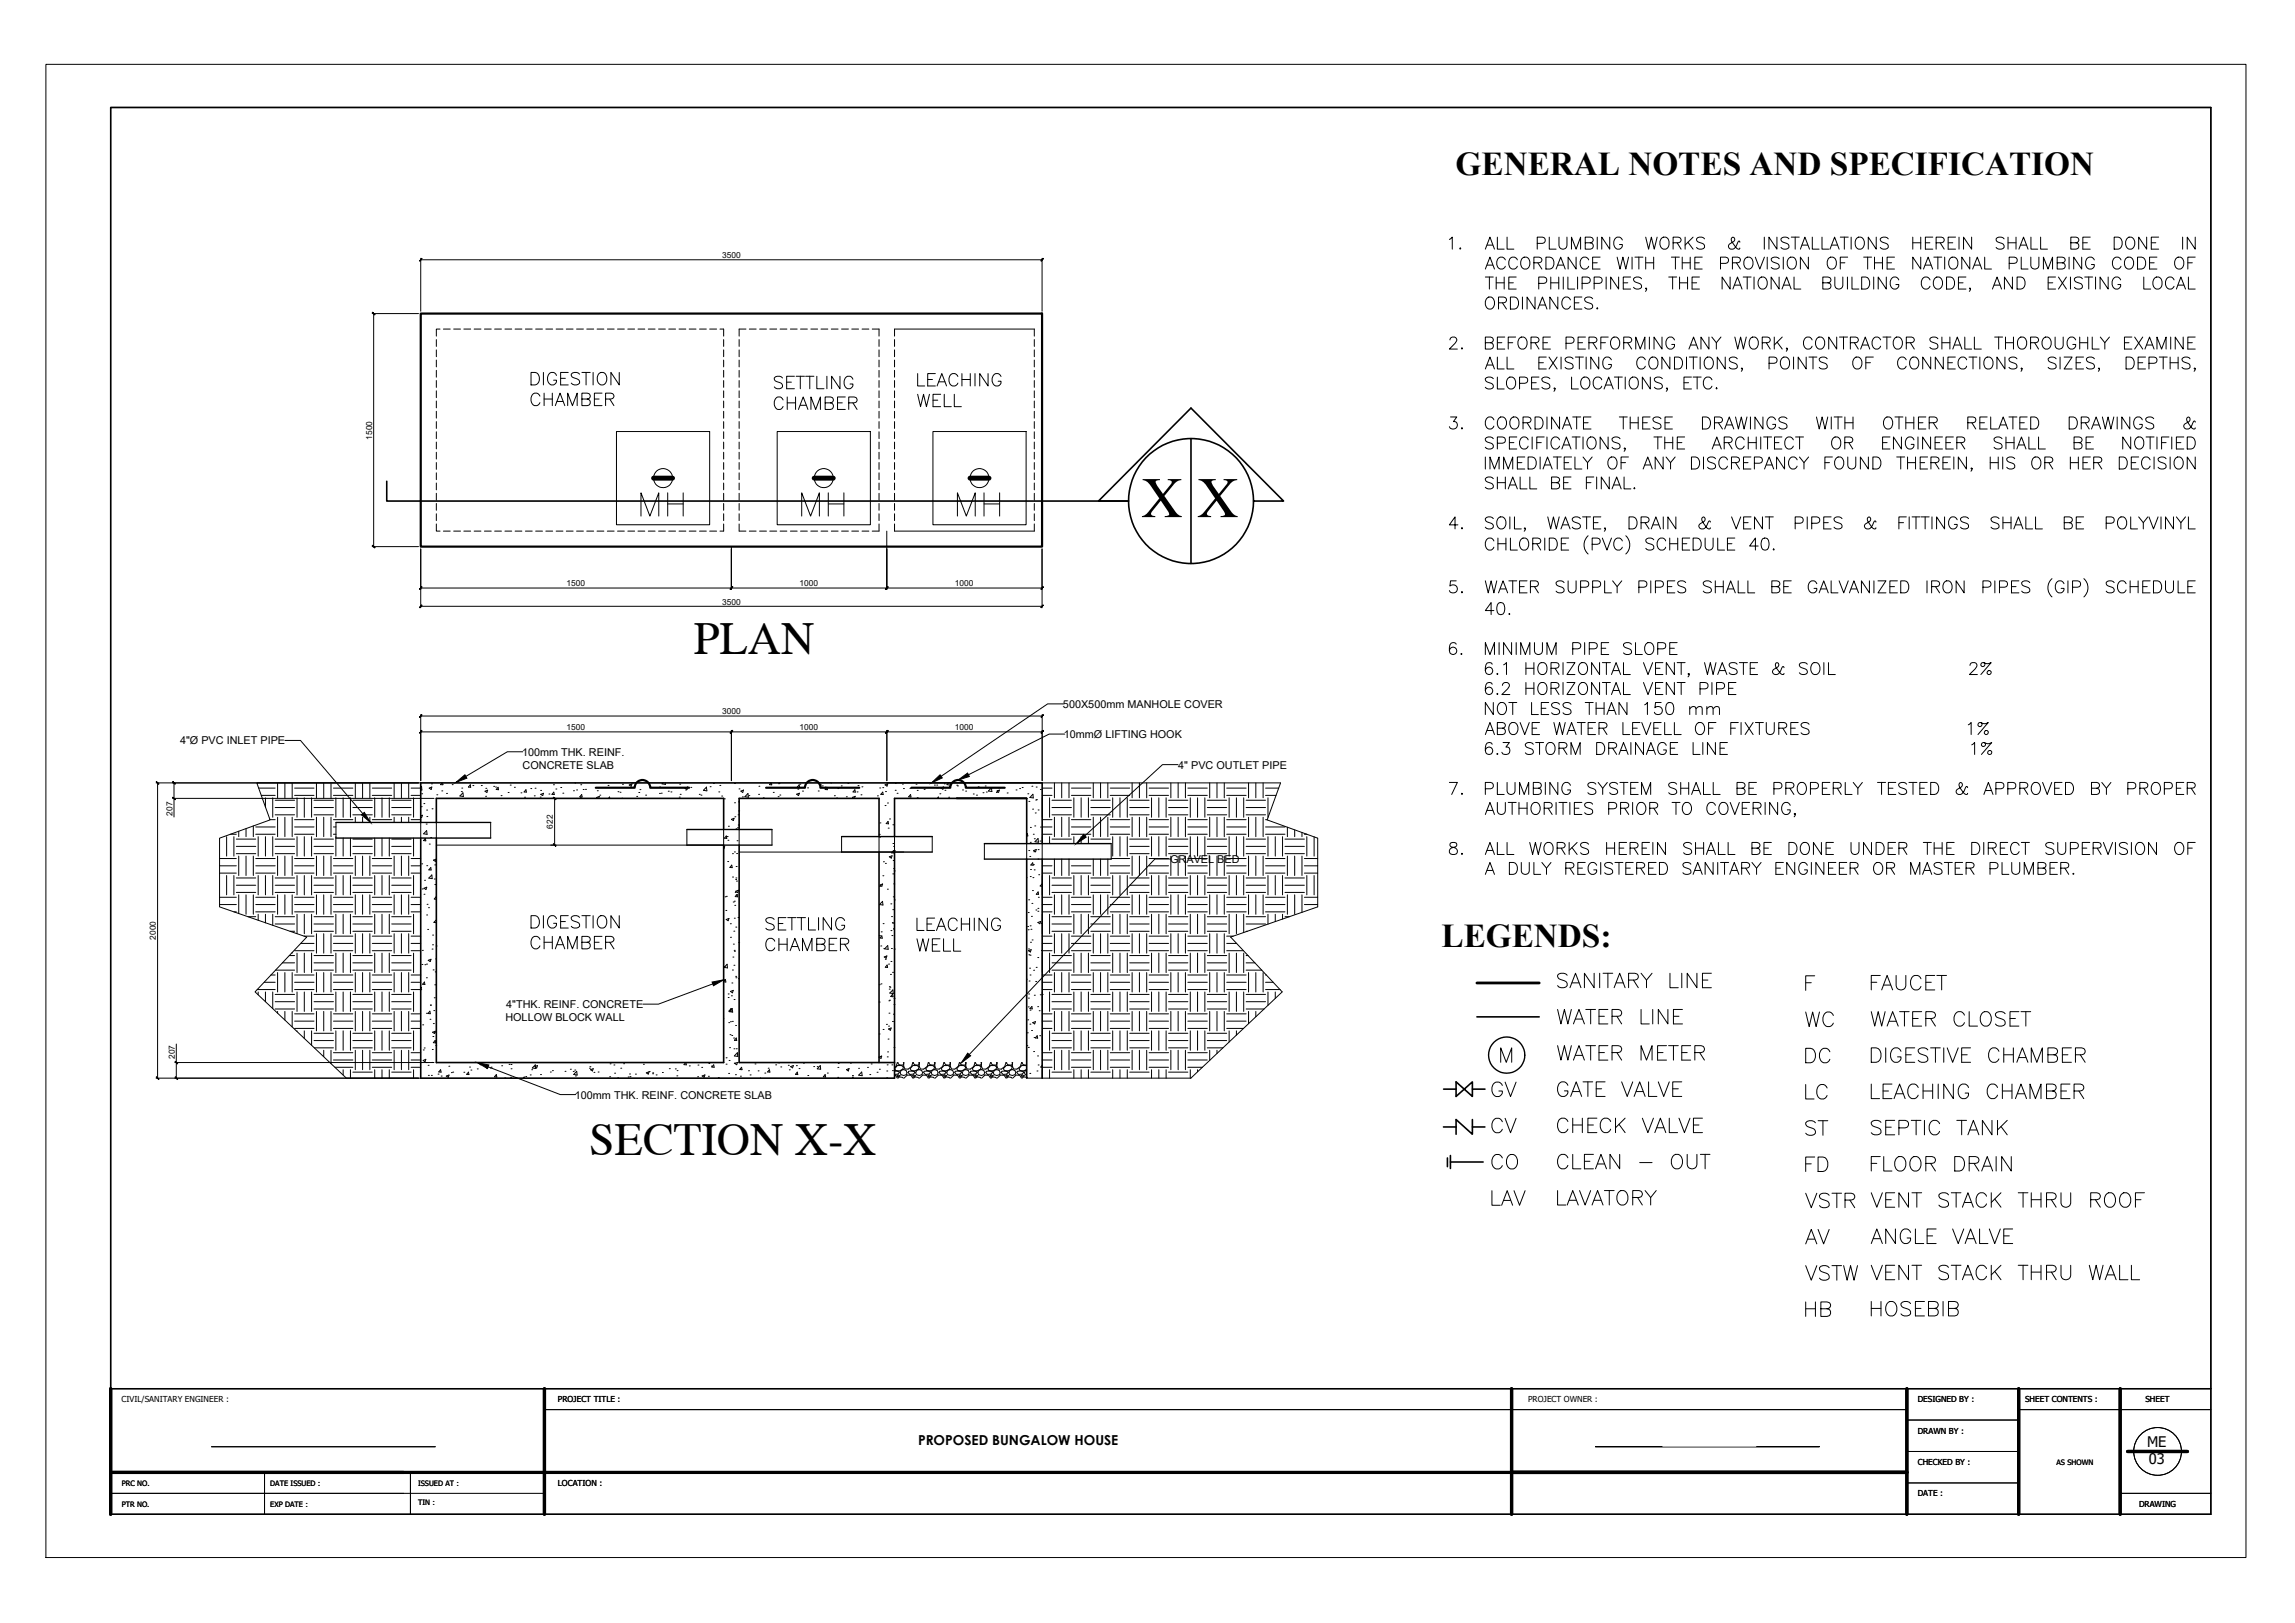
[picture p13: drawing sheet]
<svg xmlns="http://www.w3.org/2000/svg" width="420mm" height="297mm" viewBox="0 0 420 297" stroke-linecap="round" stroke-linejoin="round" font-family="sans-serif">
<defs><g id="words">
<text font-size="10.5" x="208.9" y="94.6">X X</text>
<g font-size="8.4">
<text x="127.1" y="119.6">PLAN</text>
<text x="107.9" y="211.5">SECTION X-X</text>
</g>
<g font-size="7.9">
<text x="116.1" y="95.6">MH</text>
<text x="145.7" y="95.6">MH</text>
<text x="173.9" y="95.6">MH</text>
</g>
<g font-size="6.1">
<text x="266.5" y="32">GENERAL NOTES AND SPECIFICATION</text>
<text x="263.9" y="173.3">LEGENDS:</text>
</g>
<g font-size="2.7">
<text x="393.1" y="264.9">ME</text>
<text x="393.4" y="267.9">03</text>
</g>
<text font-size="2.5" x="168.1" y="264.4">PROPOSED BUNGALOW HOUSE</text>
<g font-size="2">
<text x="194.6" y="129.6">500X500mm MANHOLE COVER</text>
<text x="33" y="136.2">4&quot;Ø PVC INLET PIPE</text>
<text x="194.8" y="135.1">10mmØ LIFTING HOOK</text>
<text x="95.6" y="138.3">100mm THK. REINF.</text>
<text x="95.7" y="140.7">CONCRETE SLAB</text>
<text x="215.7" y="140.7">4&quot; PVC OUTLET PIPE</text>
<text x="214.2" y="157.9">GRAVEL BED</text>
<text x="92.7" y="184.5">4&quot;THK. REINF. CONCRETE</text>
<text x="92.5" y="186.9">HOLLOW BLOCK WALL</text>
<text x="105.2" y="201">100mm THK. REINF. CONCRETE SLAB</text>
</g>
<g font-size="1.5">
<text x="132.2" y="47.3">3500</text>
<text x="68.1" y="80.5" transform="rotate(-90 68.1 80.5)">1500</text>
<text x="103.7" y="107.3">1500</text>
<text x="146.4" y="107.3">1000</text>
<text x="174.8" y="107.3">1000</text>
<text x="132.2" y="110.7">3500</text>
<text x="132.2" y="130.8">3000</text>
<text x="103.7" y="133.7">1500</text>
<text x="146.4" y="133.7">1000</text>
<text x="174.8" y="133.7">1000</text>
<text x="31.6" y="149.3" transform="rotate(-90 31.6 149.3)">207</text>
<text x="101.2" y="151.7" transform="rotate(-90 101.2 151.7)">622</text>
<text x="28.6" y="172" transform="rotate(-90 28.6 172)">2000</text>
<text x="32" y="193.8" transform="rotate(-90 32 193.8)">207</text>
<text x="22.2" y="256.6">CIVIL/SANITARY ENGINEER :</text>
<text x="102.1" y="256.6">PROJECT TITLE :</text>
<text x="279.8" y="256.6">PROJECT OWNER :</text>
<text x="351.1" y="256.6">DESIGNED BY :</text>
<text x="370.7" y="256.6">SHEET CONTENTS :</text>
<text x="392.8" y="256.6">SHEET</text>
<text x="351.1" y="262.4">DRAWN BY :</text>
<text x="351.1" y="268.1">CHECKED BY :</text>
<text x="102.1" y="271.9">LOCATION :</text>
<text x="351.1" y="273.9">DATE :</text>
<text x="391.6" y="275.8">DRAWING</text>
</g>
<g font-size="1.4">
<text x="376.5" y="268.1">AS SHOWN</text>
<text x="22.3" y="271.9">PRC NO.</text>
<text x="22.3" y="275.7">PTR NO.</text>
<text x="49.5" y="271.9">DATE ISSUED :</text>
<text x="49.5" y="275.7">EXP DATE :</text>
<text x="76.5" y="275.5">TIN :</text>
<text x="76.5" y="271.9">ISSUED AT :</text>
</g>
</g></defs>
<!-- layer: Line .1 -->
<g fill="none" stroke="#000" stroke-width=".18">
<path d="M99.7 258h249.4M349.1 259.9h20.5M369.6 258h35.1M20.3 273.3h79.4M38.7 264.8h41M48.4 269.5v7.6M75.1 269.5v7.6M333.1 264.8h-41h41M349.1 265.6h20.5M349.1 271.4h20.5M388.2 273.3h16.5"/>
<circle cx="395" cy="265.6" r="4.4"/>
</g>
<!-- layer: Line .6 -->
<path d="M20.3 254.2v22.9M99.7 254.2v22.9M276.7 254.2v22.9M349.1 254.2v22.9M369.6 254.2v22.9M388.2 254.2v22.9M20.3 269.5h328.8M389.5 265.6h11" fill="none" stroke="#000" stroke-width=".59"/>
<!-- layer: Border -->
<path d="M20.3 19.7h384.4v257.4h-384.4zM20.3 254.2h384.4" fill="none" stroke="#000" stroke-width=".25"/>
<!-- layer: dim -->
<g fill="none" stroke="#000" stroke-width=".18">
<path d="M68.1 57.4h8.5M68.4 57.4v42.6M77 47.3v9.7M77 47.5h113.8M190.8 47.3v9.7M79.9 62.2v1.2M79.9 64v1.3M79.9 65.9v1.2M79.9 67.8v1.2M79.9 69.6v1.3M79.9 71.5v1.3M79.9 73.4v1.2"/>
<path d="M79.9 75.3v1.2M79.9 77.2v1.2M79.9 79v1.3M80.6 60.2h-.7v1.3M81.2 60.2h1.2M83.1 60.2h1.2M84.9 60.2h1.3M86.8 60.2h1.3M88.7 60.2h1.2M90.6 60.2h1.2M92.4 60.2h1.3M94.3 60.2h1.2"/>
<path d="M96.2 60.2h1.2M98.1 60.2h1.2M99.9 60.2h1.3M101.8 60.2h1.3M103.7 60.2h1.2M105.6 60.2h1.2M107.4 60.2h1.3M109.3 60.2h1.3M111.2 60.2h1.2M112.9 79h17v17h-17zM113.1 60.2h1.2M114.9 60.2h1.3"/>
<path d="M116.8 60.2h1.2M118.7 60.2h1.2M120.6 60.2h1.2M122.4 60.2h1.3M124.3 60.2h1.3M126.2 60.2h1.2M128.1 60.2h1.2M129.9 60.2h1.3M131.8 60.2h.7v1.3M132.5 62.2v1.2M132.5 64v1.3M132.5 65.9v1.2"/>
<path d="M132.5 67.8v1.2M132.5 69.6v1.3M132.5 71.5v1.3M132.5 73.4v1.2M132.5 75.3v1.2M132.5 77.2v1.2M132.5 79v1.3M135.3 62.2v1.2M135.3 64v1.3M135.3 65.9v1.2M135.3 67.8v1.2M135.3 69.6v1.3"/>
<path d="M135.3 71.5v1.3M135.3 73.4v1.2M135.3 75.3v1.2M135.3 77.2v1.2M135.3 79v1.3M136.6 60.2h-1.3v1.3M137.2 60.2h1.2M139.1 60.2h1.2M140.9 60.2h1.3M142.3 79h17v17h-17zM142.8 60.2h1.3M144.7 60.2h1.2"/>
<path d="M146.6 60.2h1.2M148.4 60.2h1.3M150.3 60.2h1.3M152.2 60.2h1.2M154.1 60.2h1.2M155.9 60.2h1.3M157.8 60.2h1.3M159.7 60.2h1.2v1.3M160.9 62.2v1.2M160.9 64v1.3M160.9 65.9v1.2M160.9 67.8v1.2"/>
<path d="M160.9 69.6v1.3M160.9 71.5v1.3M160.9 73.4v1.2M160.9 75.3v1.2M160.9 77.2v1.2M160.9 79v1.3M163.8 61.5v-1.3h25.6v1.3M163.8 62.2v1.2M163.8 64v1.3M163.8 65.9v1.2M163.8 67.8v1.2M163.8 69.6v1.3"/>
<path d="M163.8 71.5v1.3M163.8 73.4v1.2M163.8 75.3v1.2M163.8 77.2v1.2M163.8 79v1.3M170.8 79h17.1v17h-17.1zM189.4 62.2v1.2M189.4 64v1.3M189.4 65.9v1.2M189.4 67.8v1.2M189.4 69.6v1.3M189.4 71.5v1.3"/>
<path d="M189.4 73.4v1.2M189.4 75.3v1.2M189.4 77.2v1.2M189.4 79v1.3M79.9 95.9v1.3h.7M79.9 80.9v1.3M79.9 82.8v1.2M79.9 84.7v1.2M79.9 86.5v1.3M79.9 88.4v1.2M79.9 90.3v1.2M79.9 92.1v1.3"/>
<path d="M79.9 94v1.3M81.2 97.2h1.2M83.1 97.2h1.2M84.9 97.2h1.3M86.8 97.2h1.3M88.7 97.2h1.2M90.6 97.2h1.2M92.4 97.2h1.3M94.3 97.2h1.2M96.2 97.2h1.2M98.1 97.2h1.2M99.9 97.2h1.3"/>
<path d="M101.8 97.2h1.3M103.7 97.2h1.2M105.6 97.2h1.2M107.4 97.2h1.3M109.3 97.2h1.3M111.2 97.2h1.2M113.1 97.2h1.2M128.1 97.2h1.2M129.9 97.2h1.3M132.5 95.9v1.3h-.7M132.5 80.9v1.3M132.5 82.8v1.2"/>
<path d="M132.5 84.7v1.2M132.5 86.5v1.3M132.5 88.4v1.2M132.5 90.3v1.2M132.5 92.1v1.3M132.5 94v1.3M135.3 95.9v1.3h1.3M135.3 80.9v1.3M135.3 82.8v1.2M135.3 84.7v1.2M135.3 86.5v1.3M135.3 88.4v1.2"/>
<path d="M135.3 90.3v1.2M135.3 92.1v1.3M135.3 94v1.3M137.2 97.2h1.2M139.1 97.2h1.2M140.9 97.2h1.3M142.8 97.2h1.3M157.8 97.2h1.3M160.9 95.9v1.3h-1.2M160.9 80.9v1.3M160.9 82.8v1.2M160.9 84.7v1.2"/>
<path d="M160.9 86.5v1.3M160.9 88.4v1.2M160.9 90.3v1.2M160.9 92.1v1.3M160.9 94v1.3M162.3 97.2v10.7M163.8 95.9v1.3h25.6v-1.3M163.8 80.9v1.3M163.8 82.8v1.2M163.8 84.7v1.2M163.8 86.5v1.3M163.8 88.4v1.2"/>
<path d="M163.8 90.3v1.2M163.8 92.1v1.3M163.8 94v1.3M189.4 80.9v1.3M189.4 82.8v1.2M189.4 84.7v1.2M189.4 86.5v1.3M189.4 88.4v1.2M189.4 90.3v1.2M189.4 92.1v1.3M189.4 94v1.3M68.1 100h8.5"/>
<path d="M77 100.5v10.7M77 107.6h113.8M77 111h113.8M133.9 100v7.9M190.8 100.5v10.7M52.2 135.5h2.8l11.4 13.4M77 130.8v12.1M77 133.9h113.8M77 131h113.8M95.7 137.6h-2.8l-7.6 4.5M133.9 133.7v9.2M162.3 133.7v9.2"/>
<path d="M162.4 133.7v9.2M190.8 130.8v12.1M194.6 128.8h-2.8l-19.5 13.3M194.9 134.4h-2.8l-14.8 7.4M215.7 139.9h-2.9l-14.2 13.1M28.6 143.3h48M28.9 143.3v54M31.6 146.1h47.9M31.9 143.3v6.2M40.2 159.8h3.1M40.2 158.5h3.1M40.2 157.1h3.1"/>
<path d="M41.5 153.1v3.6M42.2 152.7h1.1M42.8 153.1v3.6M43.3 156.2h3.5M43.3 154.9h3.5M43.3 153.6h3.5M43.7 152.1v1M43.7 156.7v3.5M45 151.6v1.5M45 156.7v3.5M46.4 151.2v1.9M46.4 156.7v3.5"/>
<path d="M46.8 152.7h3.6M46.8 159.8h3.6M46.8 151.3h3.6M46.8 158.5h3.6M46.8 157.1h3.6M47.3 153.1v3.6M47.3 144.2h3.1M47.8 145.6h2.6M48.6 146v1.7M48.6 153.1v3.6M49.4 150h1M49.9 146v3.6"/>
<path d="M49.9 153.1v3.6M50.4 149.1h3.5M50.4 156.2h3.5M50.4 147.8h3.5M50.4 154.9h3.5M50.4 146.5h3.5M50.4 153.6h3.5M50.8 143.3v2.7M50.8 149.6v3.5M50.8 156.7v3.5M52.2 143.3v2.7M52.2 149.6v3.5"/>
<path d="M52.2 156.7v3.5M53.5 143.3v2.7M53.5 149.6v3.5M53.5 156.7v3.5M53.9 145.6h3.6M53.9 152.7h3.6M53.9 159.8h3.6M53.9 144.2h3.6M53.9 151.3h3.6M53.9 158.5h3.6M53.9 150h3.6M53.9 157.1h3.6"/>
<path d="M54.4 146v3.6M54.4 153.1v3.6M55.7 146v3.6M55.7 153.1v3.6M57 146v3.6M57 153.1v3.6M57.5 149.1h3.5M57.5 156.2h3.5M57.5 147.8h3.5M57.5 154.9h3.5M57.5 146.5h3.5M57.5 153.6h3.5"/>
<path d="M57.9 143.3v2.7M57.9 149.6v3.5M57.9 156.7v3.5M59.3 143.3v2.7M59.3 149.6v3.5M59.3 156.7v3.5M60.6 143.3v2.7M60.6 149.6v3.5M60.6 156.7v3.5M61 145.6h3.6M61 152.7h.5M61 159.8h3.6"/>
<path d="M61 144.2h3.6M61 151.3h.5M61 158.5h3.6M61 150h3.6M61 157.1h3.6M61.5 146v3.6M61.5 153.1v3.6M61.5 150.5v2.9M62.8 146v3.6M62.8 153.4v3.3M64.2 146v3.6M64.2 153.4v3.3"/>
<path d="M64.6 149.1h3.6M64.6 156.2h3.6M64.6 147.8h3.6M64.6 154.9h3.6M64.6 146.5h3.6M64.6 153.6h3.6M65 143.3v2.7M65 149.6v.9M65 156.7v3.5M66.4 143.3v2.7M66.4 149.6v.9M66.4 156.7v3.5"/>
<path d="M67.7 143.3v2.7M67.7 149.6v.9M67.7 156.7v3.5M68.2 145.6h3.5M68.2 159.8h3.5M68.2 144.2h3.5M68.2 158.5h3.5M68.2 150h3.5M68.2 157.1h3.5M68.6 146v3.6M68.6 153.4v3.3M69.9 146v3.6"/>
<path d="M69.9 153.4v3.3M71.3 146v3.6M71.3 153.4v3.3M71.7 149.1h3.6M71.7 156.2h3.6M71.7 147.8h3.6M71.7 154.9h3.6M71.7 146.5h3.6M71.7 153.6h3.6M72.2 143.3v2.7M72.2 149.6v.9M72.2 156.7v3.5"/>
<path d="M73.5 143.3v2.7M73.5 149.6v.9M73.5 156.7v3.5M74.8 143.3v2.7M74.8 149.6v.9M74.8 156.7v3.5M75.3 145.6h1.7M75.3 159.8h1.7M75.3 144.2h1.7M75.3 158.5h1.7M75.3 150h1.7M75.3 157.1h1.7"/>
<path d="M75.7 146v3.6M75.7 153.4v3.3M77 143.3h-30l2.4 6.8-9.2 3.3v12.6l16 5.5-9.5 10 16.7 15.8h13.6M77 150.5v2.9M79.9 150.5v2.9M79.9 154.7h52.6M89.8 150.5v2.9M100.8 146.1h1M101.5 146.1v8.6M125.8 151.8v2.9M135.3 151.8v2.9M135.3 155.9h30.1"/>
<path d="M141.3 151.8v2.9M154.1 153.1v2.8M160.9 153.1v2.8M162.3 143.3h28.4M163.8 153.1v2.8M170.7 153.1v2.8M180.2 154.4v2.8M188 154.4v2.8M190.8 143.3h43.6l-2.4 6.8 9.2 3.3v12.6l-15.9 5.5 9.4 10-16.7 15.8h-30M190.8 145.6h1.8M190.8 152.7h1.8M190.8 159.8h1.8"/>
<path d="M190.8 144.2h1.8M190.8 151.3h1.8M190.8 158.5h1.8M190.8 150h1.8M190.8 146v3.6M190.8 153.1v4.1M192.2 146v3.6M192.2 153.1v1.3M192.6 149.1h3.6M192.6 147.8h3.6M192.6 146.5h3.6M192.6 153.6h3.6"/>
<path d="M193 143.3v2.7M193 149.6v3.5M193 157.2v3M194.4 143.3v2.7M194.4 149.6v3.5M194.4 157.2v3M195.7 143.3v2.7M195.7 149.6v3.5M195.7 157.2v3M196.2 145.6h3.5M196.2 152.7h3.5M196.2 159.8h3.5"/>
<path d="M196.2 144.2h3.5M196.2 151.3h3.5M196.2 158.5h3.5M196.2 150h3.5M196.6 146v3.6M196.6 153.1v1.3M197.9 146v3.6M197.9 153.1v1.3M199.3 146v3.6M199.3 153.1v1.3M199.7 149.1h3.6M199.7 147.8h3.6"/>
<path d="M199.7 146.5h3.6M199.7 153.6h3.6M200.2 143.3v2.7M200.2 149.6v3.5M200.2 157.2v3M201.5 143.3v2.7M201.5 149.6v3.5M201.5 157.2v3M202.8 143.3v2.7M202.8 149.6v3.5M202.8 157.2v3M203.3 145.6h3.5"/>
<path d="M203.3 152.7h3.5M203.3 159.8h3.5M203.3 144.2h3.5M203.3 151.3h3.5M203.3 158.5h3.5M203.3 150h3.5M203.4 157.1h3.4M203.4 154.4v2.8M203.7 146v3.6M203.7 153.1v3.6M205 146v3.6M205 153.1v3.6"/>
<path d="M206.4 146v3.6M206.4 153.1v3.6M206.8 149.1h3.6M206.8 156.2h3.6M206.8 147.8h3.6M206.8 154.9h3.6M206.8 146.5h3.6M206.8 153.6h3.6M207.3 143.3v2.7M207.3 149.6v3.5M207.3 156.7v3.5M208.6 143.3v2.7"/>
<path d="M208.6 149.6v3.5M208.6 156.7v3.5M209.9 143.3v2.7M209.9 149.6v3.5M209.9 156.7v3.5M210.4 145.6h3.5M210.4 152.7h3.5M210.4 159.8h3.5M210.4 144.2h3.5M210.4 151.3h3.5M210.4 158.5h3.5M210.4 150h3.5"/>
<path d="M210.4 157.1h3.5M210.8 146v3.6M210.8 153.1v3.6M212.2 146v3.6M212.2 153.1v3.6M213.5 146v3.6M213.5 153.1v3.6M213.9 149.1h3.6M213.9 156.2h3.6M213.9 147.8h3.6M213.9 154.9h3.6M213.9 146.5h3.6"/>
<path d="M213.9 153.6h3.6M214.3 157.2h-2.9l-34 35.8M214.4 143.3v2.7M214.4 149.6v3.5M214.4 156.7v3.5M215.7 143.3v2.7M215.7 149.6v3.5M215.7 156.7v3.5M217 143.3v2.7M217 149.6v3.5M217 156.7v3.5M217.5 145.6h3.5"/>
<path d="M217.5 152.7h3.5M217.5 159.8h3.5M217.5 144.2h3.5M217.5 151.3h3.5M217.5 158.5h3.5M217.5 150h3.5M217.5 157.1h3.5M217.9 146v3.6M217.9 153.1v3.6M219.2 146v3.6M219.2 153.1v3.6M220.6 146v3.6"/>
<path d="M220.6 153.1v3.6M221 149.1h3.6M221 156.2h3.6M221 147.8h3.6M221 154.9h3.6M221 146.5h3.6M221 153.6h3.6M221.5 143.3v2.7M221.5 149.6v3.5M221.5 156.7v3.5M222.8 143.3v2.7M222.8 149.6v3.5"/>
<path d="M222.8 156.7v3.5M224.1 143.3v2.7M224.1 149.6v3.5M224.1 156.7v3.5M224.6 145.6h3.5M224.6 152.7h3.5M224.6 159.8h3.5M224.6 144.2h3.5M224.6 151.3h3.5M224.6 158.5h3.5M224.6 150h3.5M224.6 157.1h3.5"/>
<path d="M225 146v3.6M225 153.1v3.6M226.4 146v3.6M226.4 153.1v3.6M227.7 146v3.6M227.7 153.1v3.6M228.1 149.1h3.6M228.1 156.2h3.6M228.1 147.8h3.6M228.1 154.9h3.6M228.1 146.5h3.6M228.1 153.6h3.6"/>
<path d="M228.6 143.3v2.7M228.6 149.6v3.5M228.6 156.7v3.5M229.9 143.3v2.7M229.9 149.6v3.5M229.9 156.7v3.5M231.2 143.3v2.7M231.2 149.6v3.5M231.2 156.7v3.5M231.7 145.6h1.9M231.7 152.7h3.5M231.7 159.8h3.5"/>
<path d="M231.7 144.2h2.4M231.7 151.3h3.5M231.7 158.5h3.5M231.7 150h.3M231.7 157.1h3.5M232.1 146v3.6M232.1 153.1v3.6M233.5 153.1v3.6M234.8 153.1v3.6M235.2 156.2h3.6M235.2 154.9h3.6M235.2 153.6h3.6"/>
<path d="M235.7 151.4v1.7M235.7 156.7v3.5M237 151.9v1.2M237 156.7v3.5M238.4 152.3v.8M238.4 156.7v3.5M238.8 152.7h.4M238.8 159.8h2.4M238.8 158.5h2.4M238.8 157.1h2.4M239.2 153.1v3.6M240.6 153.1v3.6"/>
<path d="M40.2 165.6h3.1M40.2 164.2h3.1M41.5 160.2v3.6M42.8 166.9h.5M42.8 160.2v3.6M43.3 163.3h3.5M43.3 162h3.5M43.3 160.7h3.5M43.7 163.8v3.4M45 163.8v3.5M45.4 167.8h1.4M46.4 163.8v3.5"/>
<path d="M46.8 166.9h3.6M46.8 165.6h3.6M46.8 164.2h3.6M47.3 160.2v3.6M47.3 167.3v1.1M48.3 179.8h2.1M48.6 160.2v3.6M48.6 167.3v1.6M49.6 178.4h.8M49.9 160.2v3.6M49.9 167.3v2.1M50.4 163.3h3.5"/>
<path d="M50.4 162h3.5M50.4 169.1h3.5M50.4 160.7h3.5M50.4 167.8h3.5M50.4 177.6h3.5M50.8 163.8v3.5M50.8 178v3.6M51.7 176.2h2.2M52.2 163.8v3.5M52.2 178v3.6M53 174.9h.9M53.1 170.4h.8"/>
<path d="M53.5 163.8v3.5M53.5 174.3v.1M53.5 178v3.6M53.9 166.9h3.6M53.9 174h3.6M53.9 165.6h3.6M53.9 179.8h3.6M53.9 164.2h3.6M53.9 178.4h3.6M54.4 160.2v3.6M54.4 167.3v3.6M54.4 174.4v3.6"/>
<path d="M55.1 172.7h2.4M55.7 171.3h1.8M55.7 160.2v3.6M55.7 167.3v3.6M55.7 174.4v3.6M57 160.2v3.6M57 167.3v3.6M57 174.4v3.6M57.5 163.3h3.5M57.5 170.4h3.5M57.5 177.6h3.5M57.5 162h3.5"/>
<path d="M57.5 169.1h3.5M57.5 176.2h3.5M57.5 160.7h3.5M57.5 167.8h3.5M57.5 174.9h3.5M57.9 163.8v3.5M57.9 170.9v3.5M57.9 178v3.6M59.3 163.8v3.5M59.3 170.9v3.5M59.3 178v3.6M60.6 163.8v3.5"/>
<path d="M60.6 170.9v3.5M60.6 178v3.6M61 166.9h3.6M61 174h3.6M61 165.6h3.6M61 172.7h3.6M61 179.8h3.6M61 164.2h3.6M61 171.3h3.6M61 178.4h3.6M61.5 160.2v3.6M61.5 167.3v3.6"/>
<path d="M61.5 174.4v3.6M62.8 160.2v3.6M62.8 167.3v3.6M62.8 174.4v3.6M64.2 160.2v3.6M64.2 167.3v3.6M64.2 174.4v3.6M64.6 163.3h3.6M64.6 170.4h3.6M64.6 177.6h3.6M64.6 162h3.6M64.6 169.1h3.6"/>
<path d="M64.6 176.2h3.6M64.6 160.7h3.6M64.6 167.8h3.6M64.6 174.9h3.6M65 163.8v3.5M65 170.9v3.5M65 178v3.6M66.4 163.8v3.5M66.4 170.9v3.5M66.4 178v3.6M67.7 163.8v3.5M67.7 170.9v3.5"/>
<path d="M67.7 178v3.6M68.2 166.9h3.5M68.2 174h3.5M68.2 165.6h3.5M68.2 172.7h3.5M68.2 179.8h3.5M68.2 164.2h3.5M68.2 171.3h3.5M68.2 178.4h3.5M68.6 160.2v3.6M68.6 167.3v3.6M68.6 174.4v3.6"/>
<path d="M69.9 160.2v3.6M69.9 167.3v3.6M69.9 174.4v3.6M71.3 160.2v3.6M71.3 167.3v3.6M71.3 174.4v3.6M71.7 163.3h3.6M71.7 170.4h3.6M71.7 177.6h3.6M71.7 162h3.6M71.7 169.1h3.6M71.7 176.2h3.6"/>
<path d="M71.7 160.7h3.6M71.7 167.8h3.6M71.7 174.9h3.6M72.2 163.8v3.5M72.2 170.9v3.5M72.2 178v3.6M73.5 163.8v3.5M73.5 170.9v3.5M73.5 178v3.6M74.8 163.8v3.5M74.8 170.9v3.5M74.8 178v3.6"/>
<path d="M75.3 166.9h1.7M75.3 174h1.7M75.3 165.6h1.7M75.3 172.7h1.7M75.3 179.8h1.7M75.3 164.2h1.7M75.3 171.3h1.7M75.3 178.4h1.7M75.7 160.2v3.6M75.7 167.3v3.6M75.7 174.4v3.6M190.8 166.9h1.8"/>
<path d="M190.8 174h1.8M190.8 165.6h1.8M190.8 172.7h1.8M190.8 179.8h1.8M190.8 164.2h1.8M190.8 171.3h1.8M190.8 178.4h1.8M190.8 160.2v3.6M190.8 167.3v3.6M190.8 174.4v3.6M192.2 160.2v3.6M192.2 167.3v3.6"/>
<path d="M192.2 174.4v3.6M192.6 163.3h3.6M192.6 170.4h3.6M192.6 177.6h3.6M192.6 162h3.6M192.6 169.1h3.6M192.6 176.2h3.6M192.6 160.7h3.6M192.6 167.8h3.6M192.6 174.9h3.6M193 163.8v3.5M193 170.9v3.5"/>
<path d="M193 178v3.6M194.4 163.8v3.5M194.4 170.9v3.5M194.4 178v3.6M195.7 163.8v3.5M195.7 170.9v3.5M195.7 178v3.6M196.2 166.9h3.5M196.2 174h3.5M196.2 165.6h3.5M196.2 172.7h3.5M196.2 179.8h3.5"/>
<path d="M196.2 164.2h3.5M196.2 171.3h3.5M196.2 178.4h3.5M196.6 160.2v3.6M196.6 167.3v3.6M196.6 174.4v3.6M197.9 160.2v3.6M197.9 167.3v3.6M197.9 174.4v3.6M199.3 160.2v3.6M199.3 167.3v3.6M199.3 174.4v3.6"/>
<path d="M199.7 163.3h3.6M199.7 170.4h3.6M199.7 177.6h3.6M199.7 162h3.6M199.7 169.1h3.6M199.7 176.2h3.6M199.7 160.7h3.6M199.7 167.8h3.6M199.7 174.9h3.6M200.2 163.8v3.5M200.2 170.9v3.5M200.2 178v3.6"/>
<path d="M201.5 163.8v3.5M201.5 170.9v3.5M201.5 178v3.6M202.8 163.8v3.5M202.8 170.9v3.5M202.8 178v3.6M203.3 166.9h3.5M203.3 174h3.5M203.3 165.6h3.5M203.3 172.7h3.5M203.3 179.8h3.5M203.3 164.2h3.5"/>
<path d="M203.3 171.3h3.5M203.3 178.4h3.5M203.7 160.2v3.6M203.7 167.3v3.6M203.7 174.4v3.6M205 160.2v3.6M205 167.3v3.6M205 174.4v3.6M206.4 160.2v3.6M206.4 167.3v3.6M206.4 174.4v3.6M206.8 163.3h3.6"/>
<path d="M206.8 170.4h3.6M206.8 177.6h3.6M206.8 162h3.6M206.8 169.1h3.6M206.8 176.2h3.6M206.8 160.7h3.6M206.8 167.8h3.6M206.8 174.9h3.6M207.3 163.8v3.5M207.3 170.9v3.5M207.3 178v3.6M208.6 163.8v3.5"/>
<path d="M208.6 170.9v3.5M208.6 178v3.6M209.9 163.8v3.5M209.9 170.9v3.5M209.9 178v3.6M210.4 166.9h3.5M210.4 174h3.5M210.4 165.6h3.5M210.4 172.7h3.5M210.4 179.8h3.5M210.4 164.2h3.5M210.4 171.3h3.5"/>
<path d="M210.4 178.4h3.5M210.8 160.2v3.6M210.8 167.3v3.6M210.8 174.4v3.6M212.2 160.2v3.6M212.2 167.3v3.6M212.2 174.4v3.6M213.5 160.2v3.6M213.5 167.3v3.6M213.5 174.4v3.6M213.9 163.3h3.6M213.9 170.4h3.6"/>
<path d="M213.9 177.6h3.6M213.9 162h3.6M213.9 169.1h3.6M213.9 176.2h3.6M213.9 160.7h3.6M213.9 167.8h3.6M213.9 174.9h3.6M214.4 163.8v3.5M214.4 170.9v3.5M214.4 178v3.6M215.7 163.8v3.5M215.7 170.9v3.5"/>
<path d="M215.7 178v3.6M217 163.8v3.5M217 170.9v3.5M217 178v3.6M217.5 166.9h3.5M217.5 174h3.5M217.5 165.6h3.5M217.5 172.7h3.5M217.5 179.8h3.5M217.5 164.2h3.5M217.5 171.3h3.5M217.5 178.4h3.5"/>
<path d="M217.9 160.2v3.6M217.9 167.3v3.6M217.9 174.4v3.6M219.2 160.2v3.6M219.2 167.3v3.6M219.2 174.4v3.6M220.6 160.2v3.6M220.6 167.3v3.6M220.6 174.4v3.6M221 163.3h3.6M221 170.4h3.6M221 177.6h3.6"/>
<path d="M221 162h3.6M221 169.1h3.6M221 176.2h3.6M221 160.7h3.6M221 167.8h3.6M221 174.9h3.6M221.5 163.8v3.5M221.5 170.9v3.5M221.5 178v3.6M222.8 163.8v3.5M222.8 170.9v3.5M222.8 178v3.6"/>
<path d="M224.1 163.8v3.5M224.1 170.9v3.5M224.1 178v3.6M224.6 166.9h3.5M224.6 174h3M224.6 165.6h3.5M224.6 172.7h1.8M224.6 179.8h3.5M224.6 164.2h3.5M224.6 171.3h1.2M224.6 178.4h3.5M225 160.2v3.6"/>
<path d="M225 167.3v3.6M225 174.4v3.6M226.4 160.2v3.6M226.4 167.3v3.6M226.4 174.4v3.6M227.7 160.2v3.6M227.7 167.3v3.4M227.7 174.4v3.6M228.1 163.3h3.6M228.1 170.4h.2M228.1 177.6h2.9M228.1 162h3.6"/>
<path d="M228.1 169.1h3.6M228.1 176.2h1.6M228.1 160.7h3.6M228.1 167.8h3.6M228.1 174.9h.4M228.6 163.8v3.5M228.6 178v3.6M229.9 163.8v3.5M229.9 178v3.6M231.2 163.8v3.5M231.2 178v3.6M231.7 166.9h3.5"/>
<path d="M231.7 165.6h3.5M231.7 179.8h1.4M231.7 164.2h3.5M231.7 178.4h.1M232.1 160.2v3.6M232.1 167.3v1.8M233.5 160.2v3.6M233.5 167.3v1.4M234.8 160.2v3.6M234.8 167.3v.9M235.2 163.3h3.6M235.2 162h3.6"/>
<path d="M235.2 160.7h3.6M235.2 167.8h.9M235.7 163.8v3.5M237 163.8v3.5M238.4 163.8v3.2M238.8 165.6h2.4M238.8 164.2h2.4M239.2 160.2v3.6M240.6 160.2v3.6M28.6 197.3h48M32 194.5h47.5M32.3 191.1v6.2"/>
<path d="M47.1 181.1h3.3M47.3 181.6v.5M48.6 181.6v1.7M49.9 181.6v3M50.4 184.7h3.5M50.4 183.3h3.5M50.4 182h3.5M50.8 185.1v.3M52.2 185.1v1.6M53.5 185.1v2.8M53.9 181.1h3.6M53.9 188.2h3.6"/>
<path d="M53.9 186.9h3.6M53.9 185.6h3.6M54.4 181.6v3.5M54.4 188.7v.1M55.7 181.6v3.5M55.7 188.7v1.3M57 181.6v3.5M57 188.7v2.6M57.5 184.7h3.5M57.5 183.3h3.5M57.5 190.4h3.5M57.5 182h3.5"/>
<path d="M57.5 189.1h3.5M57.6 191.8h3.4M57.9 185.1v3.6M59.3 185.1v3.6M59.3 192.2v1.2M60.6 185.1v3.6M60.6 192.2v2.5M61 181.1h3.6M61 188.2h3.6M61 186.9h3.6M61 194h3.6M61 185.6h3.6"/>
<path d="M61 192.7h3.6M61.3 195.3h3.3M61.5 181.6v3.5M61.5 188.7v3.5M62.8 181.6v3.5M62.8 188.7v3.5M62.8 195.8v1M64.2 181.6v3.5M64.2 188.7v3.5M64.2 195.8v1.5M64.6 184.7h3.6M64.6 191.8h3.6"/>
<path d="M64.6 183.3h3.6M64.6 190.4h3.6M64.6 182h3.6M64.6 189.1h3.6M64.6 196.2h3.6M65 185.1v3.6M65 192.2v3.6M66.4 185.1v3.6M66.4 192.2v3.6M67.7 185.1v3.6M67.7 192.2v3.6M68.2 181.1h3.5"/>
<path d="M68.2 188.2h3.5M68.2 195.3h3.5M68.2 186.9h3.5M68.2 194h3.5M68.2 185.6h3.5M68.2 192.7h3.5M68.6 181.6v3.5M68.6 188.7v3.5M68.6 195.8v1.5M69.9 181.6v3.5M69.9 188.7v3.5M69.9 195.8v1.5"/>
<path d="M71.3 181.6v3.5M71.3 188.7v3.5M71.3 195.8v1.5M71.7 184.7h3.6M71.7 191.8h3.6M71.7 183.3h3.6M71.7 190.4h3.6M71.7 182h3.6M71.7 189.1h3.6M71.7 196.2h3.6M72.2 185.1v3.6M72.2 192.2v3.6"/>
<path d="M73.5 185.1v3.6M73.5 192.2v3.6M74.8 185.1v3.6M74.8 192.2v3.6M75.3 181.1h1.7M75.3 188.2h1.7M75.3 195.3h1.7M75.3 186.9h1.7M75.3 194h1.7M75.3 185.6h1.7M75.3 192.7h1.7M75.7 181.6v3.5"/>
<path d="M75.7 188.7v3.5M75.7 195.8v1.5M89.4 195.2l13.2 5.1h2.8M130.5 180.1l-10 3.7h-2.8M163.8 196.1l.8 .1v.1l-.2 .3h-.6M163.8 196.8h.2l.3 .5M164.2 196.8h.2l.4 .1-.4 .2zM164.3 194.5l-.3 .7-.2 .2M164.3 194.5h.1M164.3 195h.7l.4 .3-.1 .4-.6 .3-.7-.1-.2-.3zM164.4 194.5l.2 .4 .7 .1 .1-.5M164.4 197.3l.2-.2 .8 .2"/>
<path d="M164.8 196.3l.2 .4 .4 .1 .5-.1 .2-.4-.2-.4-.5-.1-.4 .1-.2 .4M165.4 194.5h.1M165.5 197.3l.6-.5h.7l.3 .5M165.5 194.5h.1M166.3 196.1l.6-.1 .5 .2 .1 .1-.3 .3h-.6l-.3-.3zM167.1 196.8h.2l.3 .1-.4 .2zM167.1 194.5l-.2 .7-.6 .5h-.6l-.3-.6 .1-.6M167.1 194.5h.1M167.1 195h.8l.4 .3-.2 .4-.6 .3-.7-.1-.2-.3zM167.3 197.3l.2-.2 .7 .2M167.3 194.5l.1 .4 .7 .1 .2-.3-.1-.2M167.6 196.3l.2 .4 .5 .1 .5-.1 .1-.4-.2-.4-.4-.1-.5 .1-.1 .4"/>
<path d="M168.3 194.5v.6l.2 .6h.6l.6-.5 .2-.7M168.3 197.3l.7-.5h.7l.2 .5M169.2 196.1l.5-.1 .6 .2v.1l-.2 .3h-.7l-.3-.3zM169.9 196.8h.2l.4 .1-.5 .2zM169.9 194.5h.1M170 195h.7l.4 .3-.1 .4-.6 .3-.7-.1-.2-.3zM170.1 197.3l.2-.2 .6 .1 .1 .1M170.1 194.5l.2 .4 .7 .1 .1-.3-.1-.2M170.7 195.9l.4-.1 .5 .1 .1 .4-.1 .4-.5 .1-.5-.1-.1-.4zM171.2 194.5l-.1 .6 .2 .6h.6l.7-.5 .2-.7M171.2 197.3l.6-.5h.7l.3 .5M172 196.1l.6-.1 .5 .2 .1 .1-.3 .3h-.6l-.4-.3z"/>
<path d="M172.8 196.8h.2l.3 .1-.4 .2zM172.8 194.5h.1M172.8 195h.8l.3 .3-.1 .4-.6 .3-.7-.1-.2-.3zM173 197.3l.2-.2 .7 .2M173 194.5l.1 .4 .7 .1 .2-.5M173.5 195.9l.5-.1 .4 .1 .2 .4-.1 .4-.5 .1-.5-.1-.2-.4zM173.9 194.5h.1M174 197.3l.6-.5h.7l.3 .5M174 194.5h.1M174.9 196.1l.5-.1 .6 .2v.1l-.2 .3h-.7l-.3-.3zM175.6 196.8h.2l.3 .1-.4 .2zM175.6 194.5l-.2 .7-.6 .5h-.6l-.2-.6v-.6"/>
<path d="M175.6 194.5h.1M175.7 195h.7l.4 .3-.1 .4-.6 .3-.7-.1-.2-.3zM175.8 197.3l.2-.2 .7 .2M175.8 194.5l.2 .4 .7 .1 .1-.3-.1-.2M176.1 196.3l.2 .4 .5 .1 .5-.1 .1-.4-.1-.4-.5-.1-.4 .1-.2 .4M176.9 194.5l-.1 .6 .2 .6h.6l.7-.5 .2-.7M176.9 197.3l.6-.5h.7l.3 .5M177.7 196.1l.6-.1 .5 .2 .1 .1-.3 .3h-.7l-.3-.3zM178.5 196.8h.2l.3 .1-.4 .2zM178.5 194.5h.1M178.5 195h.8l.3 .3-.1 .4-.6 .3-.7-.1-.2-.3zM178.6 197.3l.3-.2 .5 .1 .2 .1"/>
<path d="M178.6 194.5l.2 .4 .7 .1 .2-.3-.1-.2M179 196.3l.2 .4 .5 .1 .4-.1 .2-.4-.2-.4-.4-.1-.5 .1-.2 .4M179.7 194.5v.6l.2 .6h.6l.6-.5 .2-.7M179.7 197.3l.6-.5h.7l.3 .5M180.6 196.1l.5-.1 .6 .2v.1l-.3 .3h-.6l-.3-.3zM181.3 196.8h.2l.3 .1-.4 .2zM181.3 194.5h.1M181.4 195h.7l.4 .3-.1 .4-.6 .3-.8-.1-.2-.3zM181.5 197.3l.2-.2 .7 .2M181.5 194.5l.2 .4 .7 .1 .1-.3-.1-.2M181.8 196.3l.2 .4 .5 .1 .5-.1 .1-.4-.2-.4-.4-.1-.5 .1-.1 .4M182.6 194.5l-.1 .6 .2 .6h.6l.6-.5 .3-.7"/>
<path d="M182.6 197.3l.6-.5h.7l.3 .5M183.4 196.1l.5-.1 .6 .2 .1 .1-.3 .3h-.7l-.3-.3zM184.1 196.8h.2l.4 .1-.4 .2zM184.2 194.5h.1M184.2 195h.7l.4 .3-.1 .4-.6 .3-.7-.1-.2-.3zM184.3 197.3l.3-.2 .5 .1 .2 .1M184.3 194.5l.2 .4 .7 .1 .1-.3v-.2M184.7 196.3l.1 .4 .5 .1 .5-.1 .2-.4-.2-.4-.5-.1-.4 .1-.2 .4M185.4 197.3l.6-.5h.7l.3 .5M185.4 194.5l-.1 .6 .3 .6h.6l.6-.5 .2-.7M186.2 196.1l.6-.1 .6 .2v.1l-.3 .3h-.6l-.3-.3zM187 196.8h.2l.3 .1-.4 .2z"/>
<path d="M187 194.5h.1M187.2 194.5l.1 .4 .7 .1M187.5 196.3l.2 .4 .3 .1M188 197.2h.1M188 197.2l-.6-.1-.2 .2M188 195.1l-.2-.1h-.8l-.5 .6 .2 .3 .8 .1 .5-.3M188 195.8l-.3 .1-.1 .4M190.8 181.1h1.8M190.8 188.2h1.8M190.8 195.3h1.8M190.8 186.9h1.8M190.8 194h1.8"/>
<path d="M190.8 185.6h1.8M190.8 192.7h1.8M190.8 181.6v3.5M190.8 188.7v3.5M190.8 195.8v1.5M192.2 181.6v3.5M192.2 188.7v3.5M192.2 195.8v1.5M192.6 184.7h3.6M192.6 191.8h3.6M192.6 183.3h3.6M192.6 190.4h3.6"/>
<path d="M192.6 182h3.6M192.6 189.1h3.6M192.6 196.2h3.6M193 185.1v3.6M193 192.2v3.6M194.4 185.1v3.6M194.4 192.2v3.6M195.7 185.1v3.6M195.7 192.2v3.6M196.2 181.1h3.5M196.2 188.2h3.5M196.2 195.3h3.5"/>
<path d="M196.2 186.9h3.5M196.2 194h3.5M196.2 185.6h3.5M196.2 192.7h3.5M196.6 181.6v3.5M196.6 188.7v3.5M196.6 195.8v1.5M197.9 181.6v3.5M197.9 188.7v3.5M197.9 195.8v1.5M199.3 181.6v3.5M199.3 188.7v3.5"/>
<path d="M199.3 195.8v1.5M199.7 184.7h3.6M199.7 191.8h3.6M199.7 183.3h3.6M199.7 190.4h3.6M199.7 182h3.6M199.7 189.1h3.6M199.7 196.2h3.6M200.2 185.1v3.6M200.2 192.2v3.6M201.5 185.1v3.6M201.5 192.2v3.6"/>
<path d="M202.8 185.1v3.6M202.8 192.2v3.6M203.3 181.1h3.5M203.3 188.2h3.5M203.3 195.3h3.5M203.3 186.9h3.5M203.3 194h3.5M203.3 185.6h3.5M203.3 192.7h3.5M203.7 181.6v3.5M203.7 188.7v3.5M203.7 195.8v1.5"/>
<path d="M205 181.6v3.5M205 188.7v3.5M205 195.8v1.5M206.4 181.6v3.5M206.4 188.7v3.5M206.4 195.8v1.5M206.8 184.7h3.6M206.8 191.8h3.6M206.8 183.3h3.6M206.8 190.4h3.6M206.8 182h3.6M206.8 189.1h3.6"/>
<path d="M206.8 196.2h3.6M207.3 185.1v3.6M207.3 192.2v3.6M208.6 185.1v3.6M208.6 192.2v3.6M209.9 185.1v3.6M209.9 192.2v3.6M210.4 181.1h3.5M210.4 188.2h3.5M210.4 195.3h3.5M210.4 186.9h3.5M210.4 194h3.5"/>
<path d="M210.4 185.6h3.5M210.4 192.7h3.5M210.8 181.6v3.5M210.8 188.7v3.5M210.8 195.8v1.5M212.2 181.6v3.5M212.2 188.7v3.5M212.2 195.8v1.5M213.5 181.6v3.5M213.5 188.7v3.5M213.5 195.8v1.5M213.9 184.7h3.6"/>
<path d="M213.9 191.8h3.6M213.9 183.3h3.6M213.9 190.4h3.6M213.9 182h3.6M213.9 189.1h3.6M213.9 196.2h3.6M214.4 185.1v3.6M214.4 192.2v3.6M215.7 185.1v3.6M215.7 192.2v3.6M217 185.1v3.6M217 192.2v3.6"/>
<path d="M217.5 181.1h3.5M217.5 188.2h3.5M217.5 195.3h2.6M217.5 186.9h3.5M217.5 194h3.5M217.5 185.6h3.5M217.5 192.7h3.5M217.9 181.6v3.5M217.9 188.7v3.5M217.9 195.8v1.5M219.2 181.6v3.5M219.2 188.7v3.5"/>
<path d="M219.2 195.8v.4M220.6 181.6v3.5M220.6 188.7v3.5M221 184.7h3.6M221 191.8h2.9M221 183.3h3.6M221 190.4h3.6M221 182h3.6M221 189.1h3.6M221.5 185.1v3.6M221.5 192.2v1.9M222.8 185.1v3.6"/>
<path d="M222.8 192.2v.6M224.1 185.1v3.6M224.6 181.1h3.5M224.6 188.2h3M224.6 186.9h3.5M224.6 185.6h3.5M225 181.6v3.5M225 188.7v2M226.4 181.6v3.5M226.4 188.7v.7M227.7 181.6v3.5M228.1 184.7h3.3"/>
<path d="M228.1 183.3h3.6M228.1 182h3.6M228.6 185.1v2.3M229.9 185.1v1M231.7 181.1h2.7M232.1 181.6v2.4M233.5 181.6v1.1"/>
<circle cx="121.4" cy="87.5" r="1.74"/>
<circle cx="150.8" cy="87.5" r="1.74"/>
<circle cx="179.3" cy="87.5" r="1.74"/>
</g>
<path d="M77 57.4h113.8v42.6h-113.8zM109.1 144.2h7.1a1.43 1.43 0 0 1 1.4-1.5 1.43 1.43 0 0 1 1.4 1.5h7.2M140.3 144.2h7.1a1.42 1.42 0 0 1 1.4-1.5 1.42 1.42 0 0 1 1.4 1.5h7.1M166.9 144.2h7.1a1.43 1.43 0 0 1 1.4-1.5 1.43 1.43 0 0 1 1.4 1.5h7.1" fill="none" stroke="#000" stroke-width=".4"/>
<!-- layer: TEXT -->
<g fill="none" stroke="#000" stroke-width=".18">
<path d="M265.3 43.8l.6-.4v2.2M267.2 45.5l.1-.1 .1 .1-.1 .1zM271.9 45.6l.9-2.2 .8 2.2M271.9 49.2l.9-2.1 .8 2.1M271.9 50.7h1.5M272.1 54.7a.81 .81 0 0 1 1-.3 .81 .81 0 0 1 .5 .8 .96 .96 0 0 1-.2 1 .96 .96 0 0 1-1 .3 1.34 1.34 0 0 1-.3-1.8zM272.2 44.9h1.1M272.2 48.5h1.1M272.7 50.7v2.2M273.9 50.7v2.2M273.9 51.8h1.5M274.1 43.4v2.2h1.3"/>
<path d="M274.3 55.4l1.3-.1a.51 .51 0 0 0 0-.8l-1.3-.1v2.2M275.1 55.4l.7 1.2M275.4 50.7v2.2M275.6 47.6a.81 .81 0 0 0-.9-.5 .81 .81 0 0 0-.7 .8 .95 .95 0 0 0 .2 1 .95 .95 0 0 0 1.1 .2l.3-.4M275.9 43.4v2.2h1.3M276.2 51.8h.9M276.5 54.4h.8a1.17 1.17 0 0 1 .7 1.1 1.17 1.17 0 0 1-.7 1.1h-.8zM277.6 50.7h-1.4v2.2h1.4M277.8 47.6a.81 .81 0 0 0-.9-.5 .81 .81 0 0 0-.7 .8 .94 .94 0 0 0 .2 1 .94 .94 0 0 0 1.1 .2l.3-.4M278.6 47.4a.81 .81 0 0 1 .9-.3 .81 .81 0 0 1 .6 .8 .95 .95 0 0 1-.2 1 .95 .95 0 0 1-1.1 .2 1.34 1.34 0 0 1-.2-1.7zM278.7 54.4v2.2M280.8 48.1l1.3-.1a.5 .5 0 0 0 0-.8l-1.3-.1v2.1"/>
<path d="M281 54.4v2.2l-1.4-2.2v2.2M281.4 44.5h1a.57 .57 0 0 0 .5-.5 .57 .57 0 0 0-.5-.6h-1v2.2M281.5 56.6l.9-2.2 .8 2.2M281.5 48.1l.8 1.1M281.7 51.9h1a.58 .58 0 0 0 .5-.6 .58 .58 0 0 0-.5-.6h-1v2.2M281.9 55.8h1M283 47.1h.7a1.16 1.16 0 0 1 .8 1.1 1.16 1.16 0 0 1-.8 1h-.7zM283.6 43.4v2.2h1.3M283.9 51.8h1.5M283.9 50.7v2.2M284.9 49.2l.8-2.1 .9 2.1M285.2 54.4v2.2l-1.5-2.2v2.2"/>
<path d="M285.2 48.5h1.1M285.4 50.7v2.2M285.4 43.4v1.6a.74 .74 0 0 0 .7 .6 .74 .74 0 0 0 .8-.6v-1.6M286.2 50.7v2.2M287 50.7v2.2h1.3M287.5 54.9a.8 .8 0 0 0-.9-.5 .8 .8 0 0 0-.7 .8 .96 .96 0 0 0 .3 1 .96 .96 0 0 0 1 .3l.3-.5M287.7 45.6v-2.2l.8 2.2 .9-2.2v2.2M288.2 55.4h.9M288.5 47.1v2.1l-1.4-2.1v2.1M288.8 50.7v2.2M289.6 54.4h-1.4v2.2h1.4M289.6 51.9h1a.58 .58 0 0 0 .5-.6 .58 .58 0 0 0-.5-.6h-1v2.2"/>
<path d="M290.2 44.4l1.3-.1a.5 .5 0 0 0 0-.8l-1.3-.1v2.2h.9a.58 .58 0 0 0 .6-.6 .58 .58 0 0 0-.6-.6M290.9 47.6a.81 .81 0 0 0-1-.5 .81 .81 0 0 0-.6 .8 .95 .95 0 0 0 .2 1 .95 .95 0 0 0 1 .2l.4-.4M291.6 54.7a.82 .82 0 0 0-.8-.4 .82 .82 0 0 0-.7 .6l.2 .3 .9 .3a.53 .53 0 0 1 .4 .4 .53 .53 0 0 1-.2 .6 1.02 1.02 0 0 1-1.3-.3M291.6 48.1h.8M291.8 51.9h1a.58 .58 0 0 0 .5-.6 .58 .58 0 0 0-.5-.6h-1v2.2M292.3 56.5l.1-.1 .1 .1-.1 .1zM292.4 43.4v2.2M292.9 47.1h-1.3v2.1h1.3M294 50.7v2.2M294.7 43.4v2.2l-1.5-2.2v2.2M296.1 47.1l.5 2.1 .5-2.1 .5 2.1 .6-2.1M296.3 50.7v2.2l-1.4-2.2v2.2"/>
<path d="M297 43.9a.8 .8 0 0 0-.9-.5 .8 .8 0 0 0-.7 .8 .97 .97 0 0 0 .2 1.1 .97 .97 0 0 0 1.1 .2l.3-.4v-.3h-.5M297.2 51.8h.8M298.5 50.7h-1.3v2.2h1.3M298.8 47.1v2.1M299.3 47.1h1.5M300 47.1v2.1M300.5 51a.82 .82 0 0 0-.8-.3 .82 .82 0 0 0-.6 .5l.2 .3 .8 .4a.53 .53 0 0 1 .4 .4 .53 .53 0 0 1-.2 .5 .98 .98 0 0 1-1.2-.2M301.3 43.4l.5 2.2 .5-2.2 .6 2.2 .5-2.2M301.3 48.1h1.4M301.3 47.1v2.1M301.5 52.8l-.2 .1-.1-.1 .1-.1a.41 .41 0 0 1-.1 .6M302.7 47.1v2.1"/>
<path d="M304.1 43.7a.8 .8 0 0 1 .9-.3 .8 .8 0 0 1 .6 .8 .96 .96 0 0 1-.2 1.1 .96 .96 0 0 1-1.1 .2 1.36 1.36 0 0 1-.2-1.8zM305.5 50.7h1.5M306 47.1h1.4M306.2 50.7v2.2M306.3 44.4l1.3-.1a.5 .5 0 0 0 0-.8l-1.3-.1v2.2M306.7 47.1v2.1M307 44.4l.8 1.2M307.5 51.8h1.4M307.5 50.7v2.2M308 48.1h1.4M308 47.1v2.1M308.5 43.4v2.2"/>
<path d="M308.9 50.7v2.2M309 44.3l1 1.3M309.4 47.1v2.1M309.8 51.8h.8M310 43.4l-1.5 1.5M310.3 48.1h.8M311.1 50.7h-1.3v2.2h1.3M311.6 47.1h-1.3v2.1h1.3M312.1 43.7a.82 .82 0 0 0-.8-.3 .82 .82 0 0 0-.7 .5l.2 .3 .8 .3a.54 .54 0 0 1 .4 .5 .54 .54 0 0 1-.2 .5 .98 .98 0 0 1-1.2-.2M315 48.2h.9a.57 .57 0 0 0 .6-.6 .57 .57 0 0 0-.6-.5h-.9v2.1M316.7 50.7v2.2l-1.4-2.2v2.2M317.2 48.1l1.2-.1a.53 .53 0 0 0 0-.8l-1.2-.1v2.1"/>
<path d="M317.2 52.9l.9-2.2 .8 2.2M317.6 52.2h1M317.9 48.1l.7 1.1M318.5 44.3l-.2-.2-.2 .3a1.27 1.27 0 0 1-1.3 1.2 .53 .53 0 0 1-.4-.4 .53 .53 0 0 1 .3-.6l.7-.4a.45 .45 0 0 0 .2-.4 .45 .45 0 0 0-.3-.4l-.2 .1a.8 .8 0 0 0 .2 1l.7 1 .4 .1 .1-.2M319.1 50.7h1.5M319.5 47.4a.82 .82 0 0 1 .9-.3 .82 .82 0 0 1 .5 .8 .95 .95 0 0 1-.2 1 .95 .95 0 0 1-1 .2 1.34 1.34 0 0 1-.2-1.7zM319.9 50.7v2.2M321.1 50.7v2.2M321.4 47.1l.8 2.1 .8-2.1M322.3 50.8a1.02 1.02 0 0 1 1.1 .4 1.02 1.02 0 0 1 0 1.2 .81 .81 0 0 1-.9 .5 .81 .81 0 0 1-.6-.8 1.43 1.43 0 0 1 .4-1.3zM323 43.4v2.2M323.5 47.1v2.1"/>
<path d="M325.3 43.4v2.2l-1.5-2.2v2.2M325.7 50.7v2.2l-1.4-2.2v2.2M325.7 47.4a1 1 0 0 0-1.4 0 .57 .57 0 0 0 .4 .6l.6 .2a.53 .53 0 0 1 .4 .4 .53 .53 0 0 1-.2 .5 1.03 1.03 0 0 1-1.2-.2M326.2 52.9l.9-2.2 .8 2.2M326.5 47.1v2.1M326.6 52.2h1M327.4 47.4a.81 .81 0 0 1 .9-.3 .81 .81 0 0 1 .6 .8 .95 .95 0 0 1-.2 1 .95 .95 0 0 1-1.1 .2 1.34 1.34 0 0 1-.2-1.7zM327.5 43.7a.82 .82 0 0 0-.8-.3 .82 .82 0 0 0-.6 .5l.2 .3 .8 .3a.54 .54 0 0 1 .4 .5 .54 .54 0 0 1-.2 .5 .98 .98 0 0 1-1.2-.2M327.9 43.4h1.5M328.4 50.7v2.2h1.3M328.7 43.4v2.2M329.6 45.6l.8-2.2 .9 2.2"/>
<path d="M329.9 44.9h1.1M331.1 47.1v2.1l-1.5-2.1v2.1M331.8 43.4v2.2h1.2M333.6 43.4v2.2h1.2M333.7 51.8l1.3-.1a.51 .51 0 0 0 0-.9l-1.3-.1v2.2h1a.57 .57 0 0 0 .5-.6 .57 .57 0 0 0-.5-.5M334.7 47.4a.83 .83 0 0 1 .9-.3 .83 .83 0 0 1 .6 .8 .96 .96 0 0 1-.2 1 .96 .96 0 0 1-1.1 .2 1.41 1.41 0 0 1-.2-1.7zM335 45.6l.9-2.2 .8 2.2M335.3 44.9h1.1M335.9 50.7v1.6a.74 .74 0 0 0 .7 .6 .74 .74 0 0 0 .8-.6v-1.6M336.9 43.4h1.5M336.9 48.1h.9M337.7 43.4v2.2"/>
<path d="M338.2 50.7v2.2M338.3 47.1h-1.4v2.1M338.9 43.4v2.2M339 50.7v2.2h1.3M339.8 43.7a.82 .82 0 0 1 1-.3 .82 .82 0 0 1 .5 .8 .97 .97 0 0 1-.2 1.1 .97 .97 0 0 1-1.1 .2 1.43 1.43 0 0 1-.2-1.8zM340.8 50.7h.8a1.18 1.18 0 0 1 .7 1.1 1.18 1.18 0 0 1-.7 1.1h-.8zM341.2 47.1h1.4M341.9 47.1v2.1M343 50.7v2.2M343.2 48.1h1.4M343.2 47.1v2.1M343.5 43.4v2.2l-1.5-2.2v2.2"/>
<path d="M344.6 47.1v2.1M345.3 50.7v2.2l-1.4-2.2v2.2M345.5 48.1h.8M345.7 43.7a.82 .82 0 0 0-.8-.3 .82 .82 0 0 0-.7 .5l.2 .3 .9 .3a.54 .54 0 0 1 .4 .5 .54 .54 0 0 1-.2 .5 1 1 0 0 1-1.3-.2M346.8 47.1h-1.3v2.1h1.3M347.6 51.2a.81 .81 0 0 0-.9-.5 .81 .81 0 0 0-.6 .8 .96 .96 0 0 0 .2 1.1 .96 .96 0 0 0 1 .2l.3-.4v-.3h-.5M350.2 43.4v2.2M350.2 44.4h1.4M351.6 47.1v2.1l-1.4-2.1v2.1M351.6 43.4v2.2M352.1 49.2l.9-2.1 .8 2.1M352.5 48.5h1"/>
<path d="M352.5 44.4h.8M353.3 51.2a.82 .82 0 0 0-.9-.5 .82 .82 0 0 0-.7 .8 .97 .97 0 0 0 .3 1.1 .97 .97 0 0 0 1 .2l.3-.4M353.8 43.4h-1.3v2.2h1.3M354 47.1h1.5M354.2 51a.81 .81 0 0 1 .9-.3 .81 .81 0 0 1 .5 .8 .96 .96 0 0 1-.2 1.1 .96 .96 0 0 1-1 .2 1.34 1.34 0 0 1-.2-1.8zM354.5 44.4l1.2-.1a.5 .5 0 0 0 0-.8l-1.2-.1v2.2M354.8 47.1v2.1M355.2 44.4l.7 1.2M356 47.1v2.1M356.4 50.7h.7a1.17 1.17 0 0 1 .8 1.1 1.17 1.17 0 0 1-.8 1.1h-.7zM356.7 44.4h.8M357 47.4a.82 .82 0 0 1 .9-.3 .82 .82 0 0 1 .5 .8 .96 .96 0 0 1-.2 1 .96 .96 0 0 1-1 .2 1.38 1.38 0 0 1-.2-1.7z"/>
<path d="M358 43.4h-1.3v2.2h1.3M358.5 51.8h.9M358.6 43.4v2.2M359.9 50.7h-1.4v2.2h1.4M360.6 47.1v2.1l-1.4-2.1v2.1M360.7 52.8l-.1 .1-.1-.1 .1-.1a.41 .41 0 0 1-.1 .6M361 43.4v2.2l-1.5-2.2v2.2M361.1 49.2l.9-2.1 .8 2.1M361.5 48.5h1M363.3 47.1v2.1h1.3M364.8 52.9l.8-2.2 .8 2.2M365.1 52.2h1"/>
<path d="M366.9 43.7a.82 .82 0 0 0-.8-.3 .82 .82 0 0 0-.7 .5l.2 .3 .9 .3a.54 .54 0 0 1 .4 .5 .54 .54 0 0 1-.2 .5 .98 .98 0 0 1-1.3-.2M367.6 44.4h1.5M367.6 43.4v2.2M367.8 48.2h1a.57 .57 0 0 0 .5-.6 .57 .57 0 0 0-.5-.5h-1v2.1M368.4 50.7v2.2l-1.4-2.2v2.2M369.1 43.4v2.2M369.3 50.7h.7a1.17 1.17 0 0 1 .8 1.1 1.17 1.17 0 0 1-.8 1.1h-.7zM369.6 45.6l.9-2.2 .8 2.2M369.9 44.9h1.1M370 47.1v2.1h1.3M371.8 47.1v1.5a.75 .75 0 0 0 .7 .6 .75 .75 0 0 0 .8-.6v-1.5M371.8 43.4v2.2h1.3"/>
<path d="M373.6 43.4v2.2h1.2M374.1 49.2v-2.1l.8 2.1 .9-2.1v2.1M375 51.8h.8M376.3 50.7h-1.3v2.2h1.3M376.6 48.1l1.3-.1a.5 .5 0 0 0 0-.8l-1.3-.1v2.1h.9a.57 .57 0 0 0 .6-.5 .57 .57 0 0 0-.6-.6M376.9 50.7l1.4 2.2M378.3 50.7l-1.4 2.2M378.8 47.1v2.1M379.1 50.7v2.2M379.1 44.4h1a.54 .54 0 0 0 .5-.6l-.2-.3-.3-.1h-1v2.2h1a.58 .58 0 0 0 .5-.6 .58 .58 0 0 0-.5-.6M381.1 47.1v2.1l-1.5-2.1v2.1M381.2 51a.82 .82 0 0 0-.8-.3 .82 .82 0 0 0-.6 .5l.2 .3 .8 .4a.55 .55 0 0 1 .2 .9 1.02 1.02 0 0 1-1.2-.2"/>
<path d="M381.3 44.4h.8M381.7 50.7h1.4M382.4 50.7v2.2M382.7 43.4h-1.4v2.2h1.4M383.4 47.6a.82 .82 0 0 0-.9-.5 .82 .82 0 0 0-.7 .8 .96 .96 0 0 0 .2 1 .96 .96 0 0 0 1.1 .2l.3-.4v-.3h-.5M383.6 50.7v2.2M386 50.7v2.2l-1.5-2.2v2.2M387.1 43.4h.7a1.18 1.18 0 0 1 .7 1.1 1.18 1.18 0 0 1-.7 1.1h-.7zM388.2 51.2a.81 .81 0 0 0-.9-.5 .81 .81 0 0 0-.6 .8 .96 .96 0 0 0 .2 1.1 .96 .96 0 0 0 1 .2l.3-.4v-.3h-.5M388.3 47.6a.81 .81 0 0 0-.9-.5 .81 .81 0 0 0-.7 .8 .95 .95 0 0 0 .2 1 .95 .95 0 0 0 1.1 .2l.3-.4M389.1 47.4a.82 .82 0 0 1 1-.3 .82 .82 0 0 1 .5 .8 .95 .95 0 0 1-.2 1 .95 .95 0 0 1-1 .2 1.34 1.34 0 0 1-.3-1.7zM389.4 43.7l.2-.2a1.01 1.01 0 0 1 1.1 .4 1.01 1.01 0 0 1 0 1.2 .8 .8 0 0 1-.9 .5 .8 .8 0 0 1-.7-.8v-.6z"/>
<path d="M391.3 47.1h.8a1.16 1.16 0 0 1 .7 1.1 1.16 1.16 0 0 1-.7 1h-.8zM392.5 50.7v2.2h1.2M393 43.4v2.2l-1.5-2.2v2.2M393.5 48.1h.9M393.8 44.4h.9M394.4 51a.81 .81 0 0 1 .9-.3 .81 .81 0 0 1 .5 .8 .95 .95 0 0 1-.2 1.1 .95 .95 0 0 1-1 .2 1.34 1.34 0 0 1-.2-1.8zM394.9 47.1h-1.4v2.1h1.4M395.2 43.4h-1.4v2.2h1.4M398 51.2a.81 .81 0 0 0-.9-.5 .81 .81 0 0 0-.6 .8 .96 .96 0 0 0 .2 1.1 .96 .96 0 0 0 1 .2l.3-.4M398.3 47.4a.81 .81 0 0 1 1-.3 .81 .81 0 0 1 .5 .8 .95 .95 0 0 1-.2 1 .95 .95 0 0 1-1.1 .2 1.34 1.34 0 0 1-.2-1.7zM398.4 52.9l.9-2.2 .8 2.2M398.8 52.2h1"/>
<path d="M399.6 43.4v2.2M400.5 48.1h.9M400.6 50.7v2.2h1.3M401.9 43.4v2.2l-1.5-2.2v2.2M401.9 47.1h-1.4v2.1M97.2 68.2h.8a1.22 1.22 0 0 1 .8 1.1 1.22 1.22 0 0 1-.8 1.1h-.8zM98.8 72.5a.84 .84 0 0 0-.9-.6 .84 .84 0 0 0-.7 .9 1 1 0 0 0 .2 1.1 1 1 0 0 0 1.1 .2l.3-.4M99.5 68.2v2.2M99.6 72v2.2M99.6 73h1.5M101.1 72v2.2M101.7 74.2l.8-2.2 .9 2.2"/>
<path d="M101.9 68.7a.84 .84 0 0 0-1-.5 .84 .84 0 0 0-.7 .8 1 1 0 0 0 .3 1.1 1 1 0 0 0 1.1 .2l.3-.4v-.3h-.6M102 73.5h1.1M102.6 69.2h.9M103.9 74.2v-2.2l.9 2.2 .9-2.2v2.2M104 68.2h-1.4v2.2h1.4M106.1 68.5a1.02 1.02 0 0 0-1.5 0 .56 .56 0 0 0 .4 .6 1.19 1.19 0 0 1 1.1 .7v.3a.98 .98 0 0 1-1.5 0M106.5 73l1.3-.1a.53 .53 0 0 0 0-.8l-1.3-.1v2.2h1a.6 .6 0 0 0 .5-.4 .6 .6 0 0 0-.2-.6l-.3-.2M106.5 68.2h1.6M107.3 68.2v2.2M108.6 68.2v2.2M108.8 73h.9M109.6 68.5a.85 .85 0 0 1 .9-.3 .85 .85 0 0 1 .6 .8 .99 .99 0 0 1-.2 1.1 .99 .99 0 0 1-1.1 .2 1.39 1.39 0 0 1-.2-1.8z"/>
<path d="M110.2 72h-1.4v2.2h1.4M110.9 73h.9a.58 .58 0 0 0 .6-.6l-.2-.3-.4-.1h-.9v2.2M111.6 73l.8 1.2M113.4 68.2v2.2l-1.6-2.2v2.2M143.3 69.2a1 1 0 0 0-1.5 0 .57 .57 0 0 0 .4 .6l.6 .2a.56 .56 0 0 1 .2 1 .98 .98 0 0 1-1.2-.2M143.4 73.2a.83 .83 0 0 0-1-.6 .83 .83 0 0 0-.6 .9 1 1 0 0 0 .2 1.1 1 1 0 0 0 1 .2l.4-.4M144 69.9h.9M144.1 72.7v2.2M144.1 73.7h1.5M145.4 68.9h-1.4v2.2h1.4M145.6 72.7v2.2M145.8 68.9h1.5"/>
<path d="M146.2 74.9l.8-2.2 .9 2.2M146.5 68.9v2.2M146.5 74.2h1.1M147.5 68.9h1.5M148.3 68.9v2.2M148.5 74.9v-2.2l.8 2.2 .9-2.2v2.2M149.5 68.9v2.2h1.4M151.1 73.7l1.3-.1a.53 .53 0 0 0 0-.8l-1.3-.1v2.2h.9a.61 .61 0 0 0 .6-.6 .61 .61 0 0 0-.6-.6M151.4 68.9v2.2M153.3 73.7h.9M153.8 68.9v2.2l-1.5-2.2v2.2M154.7 72.7h-1.4v2.2h1.4"/>
<path d="M155.4 73.7l1.3-.1a.53 .53 0 0 0 0-.8l-1.3-.1v2.2M156.1 69.4a.83 .83 0 0 0-.9-.5 .83 .83 0 0 0-.7 .8 .99 .99 0 0 0 .2 1.1 .99 .99 0 0 0 1.1 .2l.3-.4v-.3h-.5M156.1 73.7l.8 1.2M168 68.4v2.2h1.3M168 72.2l.5 2.2 .6-2.2 .5 2.2 .6-2.2M169.8 69.5h.9M170.8 73.2h.9M171.2 68.4h-1.4v2.2h1.4M171.6 70.6l.8-2.2 .9 2.2M171.9 69.9h1.1M172.2 72.2h-1.4v2.2h1.4M172.9 72.2v2.2h1.3"/>
<path d="M174.7 72.2v2.2h1.3M175.4 68.9a.84 .84 0 0 0-1-.5 .84 .84 0 0 0-.7 .8 .99 .99 0 0 0 .2 1.1 .99 .99 0 0 0 1.1 .2l.4-.4M176.1 69.5h1.5M176.1 68.4v2.2M177.6 68.4v2.2M178.5 68.4v2.2M180.9 68.4v2.2l-1.5-2.2v2.2M183.3 68.9a.84 .84 0 0 0-1-.5 .84 .84 0 0 0-.7 .8 1 1 0 0 0 .3 1.1 1 1 0 0 0 1 .2l.4-.4v-.3h-.6M265.5 62.2l.2-.4 .6-.1a.54 .54 0 0 1 .3 .8l-1.3 1.4h1.5M265.6 76.3h1.1l-.6 .9a.7 .7 0 0 1 .7 .8 .7 .7 0 0 1-.9 .5l-.3-.1-.3-.3M267.5 63.8l.2-.1 .1 .1-.1 .1zM267.5 78.4l.2-.1 .1 .1-.1 .1z"/>
<path d="M271.9 62.7h1a.54 .54 0 0 0 .5-.6l-.2-.3-.3-.1h-1v2.2h1a.58 .58 0 0 0 .5-.6 .58 .58 0 0 0-.5-.6M271.9 67.5l.9-2.2 .8 2.2M272.2 66.8h1.1M273.4 69.3a.99 .99 0 0 0-1.5 0 .57 .57 0 0 0 .5 .6l.6 .3a.53 .53 0 0 1 .2 .9 1 1 0 0 1-1.3-.2M273.5 76.8a.81 .81 0 0 0-.9-.5 .81 .81 0 0 0-.7 .9 .96 .96 0 0 0 .2 1 .96 .96 0 0 0 1.1 .2l.3-.4M274.1 65.3v2.2h1.3M274.1 69v2.2h1.3M274.1 62.7h.9M274.3 76.6l.3-.2a1.01 1.01 0 0 1 1.1 .4 1.01 1.01 0 0 1 0 1.2 .8 .8 0 0 1-.9 .5 .8 .8 0 0 1-.7-.8v-.5zM275.5 61.7h-1.4v2.2h1.4M275.9 65.3v2.2h1.3M276 69.3a.82 .82 0 0 1 .9-.3 .82 .82 0 0 1 .6 .8 .96 .96 0 0 1-.2 1.1 .96 .96 0 0 1-1.1 .2 1.34 1.34 0 0 1-.2-1.8z"/>
<path d="M276.1 62.7h.8M276.6 76.6a.81 .81 0 0 1 1-.3 .81 .81 0 0 1 .5 .9 .95 .95 0 0 1-.2 1 .95 .95 0 0 1-1.1 .2 1.36 1.36 0 0 1-.2-1.8zM277.5 61.7h-1.4v2.2M277.7 80h-1.4v2.2h1.4M278.2 70.2h.9a.57 .57 0 0 0 .6-.6 .57 .57 0 0 0-.6-.6h-.9v2.2M278.3 61.8a1.01 1.01 0 0 1 1.2 .3 1.01 1.01 0 0 1 0 1.3 .8 .8 0 0 1-1 .5 .8 .8 0 0 1-.6-.9 1.41 1.41 0 0 1 .4-1.2zM278.8 77.4l1.3-.1a.51 .51 0 0 0 0-.9l-1.3-.1v2.2M279.6 77.4l.7 1.1M280.3 62.7h.9a.54 .54 0 0 0 .5-.6l-.2-.3-.3-.1h-.9v2.2M280.4 70h.8M280.5 80v2.2M281 76.3h.7a1.17 1.17 0 0 1 .8 1.1 1.17 1.17 0 0 1-.8 1.1h-.7z"/>
<path d="M281 62.7l.7 1.2M281.7 66.4h.9M281.7 69h-1.3v2.2h1.3M282.5 62.7h.8M282.7 80h-1.4v2.2M283.1 65.3h-1.4v2.2h1.4M283.2 76.3v2.2M283.2 80v2.2M283.6 65.3l1.5 2.2M283.7 69.3a1 1 0 0 0-1.4 0 .57 .57 0 0 0 .4 .6l.6 .3a.53 .53 0 0 1 .4 .4 .53 .53 0 0 1-.2 .5 1 1 0 0 1-1.2-.2M283.8 61.7h-1.3v2.2h1.3M284.7 71.1l-.1 .1-.1-.1 .1-.1a.41 .41 0 0 1-.1 .6"/>
<path d="M285.1 65.3l-1.5 2.2M285.5 76.3v2.2l-1.4-2.2v2.2M285.8 65.3v2.2M286 78.5l.9-2.2 .8 2.2M286.4 77.8h1M286.7 62.8h1a.57 .57 0 0 0 .5-.5 .57 .57 0 0 0-.5-.6h-1v2.2M287.7 69v2.2h1.3M287.8 80h1.5M287.9 76.3h1.5M288 65.7a.82 .82 0 0 0-.8-.4 .82 .82 0 0 0-.7 .6l.2 .3 .9 .3a.54 .54 0 0 1 .4 .4 .54 .54 0 0 1-.2 .5 1.06 1.06 0 0 1-1.3-.2M288.4 65.3h1.5M288.5 80v2.2"/>
<path d="M288.6 76.3v2.2M288.9 62.7h.8M289.1 65.3v2.2M289.6 69.3a.82 .82 0 0 1 .9-.3 .82 .82 0 0 1 .6 .8 .96 .96 0 0 1-.2 1.1 .96 .96 0 0 1-1.1 .2 1.34 1.34 0 0 1-.2-1.8zM289.8 80v2.2M289.9 77.4h.8M290.3 61.7h-1.4v2.2h1.4M290.4 65.3v2.2M290.9 62.7l1.2-.1a.49 .49 0 0 0 0-.8l-1.2-.1v2.2M291.3 76.3h-1.4v2.2h1.4M291.6 62.7l.8 1.2M292.7 65.3v2.2l-1.5-2.2v2.2"/>
<path d="M293.1 62.7h.8M293.2 69.5a.81 .81 0 0 0-.9-.5 .81 .81 0 0 0-.6 .8 .97 .97 0 0 0 .2 1.1 .97 .97 0 0 0 1 .2l.3-.4M293.7 71.2l.8-2.2 .8 2.2M294 70.5h1M294.4 80v2.2l-1.5-2.2v2.2M294.4 61.7h-1.3v2.2M295 65.9a.81 .81 0 0 0-.9-.6 .81 .81 0 0 0-.7 .9 .96 .96 0 0 0 .2 1 .96 .96 0 0 0 1.1 .2l.3-.4v-.3h-.5M295.1 62a.8 .8 0 0 1 .9-.3 .8 .8 0 0 1 .5 .8 .97 .97 0 0 1-.2 1.1 .97 .97 0 0 1-1 .2 1.36 1.36 0 0 1-.2-1.8zM295.6 69h1.4M296.3 69v2.2M296.5 76.3h1.4M297.2 76.3v2.2"/>
<path d="M297.3 62.7l1.2-.1a.49 .49 0 0 0 0-.8l-1.2-.1v2.2M297.5 69v2.2M298 62.7l.7 1.2M298.4 77.4h1.5M298.4 76.3v2.2M298.5 69.3a.81 .81 0 0 1 .9-.3 .81 .81 0 0 1 .5 .8 .95 .95 0 0 1-.2 1.1 .95 .95 0 0 1-1 .2 1.34 1.34 0 0 1-.2-1.8zM299.5 63.9v-2.2l.8 2.2 .8-2.2v2.2M299.9 76.3v2.2M300.7 77.4h.9M301.2 65.9a.81 .81 0 0 0-.9-.6 .81 .81 0 0 0-.6 .9 .97 .97 0 0 0 .2 1 .97 .97 0 0 0 1 .2l.3-.4M302 61.7v2.2M302.1 76.3h-1.4v2.2h1.4"/>
<path d="M302.1 69v2.2l-1.4-2.2v2.2M302.3 65.5a1.01 1.01 0 0 1 1.1 .3 1.01 1.01 0 0 1 0 1.2 .81 .81 0 0 1-.9 .5 .81 .81 0 0 1-.6-.8 1.34 1.34 0 0 1 .4-1.2zM302.8 80h1.4M303.5 80v2.2M304.1 76.6a.82 .82 0 0 0-.8-.3 .82 .82 0 0 0-.7 .5l.2 .4 .9 .3a.52 .52 0 0 1 .4 .4 .52 .52 0 0 1-.2 .5 1 1 0 0 1-1.3-.2M304.3 61.7v2.2l-1.5-2.2v2.2M304.3 69.3a1 1 0 0 0-1.4 0 .58 .58 0 0 0 .4 .6l.6 .3a.53 .53 0 0 1 .4 .4 .53 .53 0 0 1-.2 .5 .98 .98 0 0 1-1.2-.2M304.8 80v2.2M304.8 77.4h.8M305.3 71.1l-.1 .1-.1-.1 .1-.1a.41 .41 0 0 1-.1 .6M305.7 65.3v2.2l-1.5-2.2v2.2M306.2 76.3h-1.4v2.2h1.4"/>
<path d="M306.2 80v2.2M306.6 62.2a.8 .8 0 0 0-1-.5 .8 .8 0 0 0-.6 .8 .97 .97 0 0 0 .2 1.1 .97 .97 0 0 0 1 .2l.4-.4v-.4h-.6M306.6 65.3h.7a1.16 1.16 0 0 1 .7 1.1 1.16 1.16 0 0 1-.7 1.1h-.7zM308.3 70h.8M308.4 80h-1.3v2.2h1.3M308.8 65.3v2.2M309.2 63.9l.8-2.2 .9 2.2M309.3 65.3h1.4M309.5 63.1h1.1M309.7 69h-1.4v2.2h1.4M310 69h1.4M310 65.3v2.2"/>
<path d="M310.7 69v2.2M311.3 65.3v2.2M311.7 76.3h.7a1.17 1.17 0 0 1 .8 1.1 1.17 1.17 0 0 1-.8 1.1h-.7zM312.4 65.5a1.01 1.01 0 0 1 1.2 .3 1.01 1.01 0 0 1 0 1.2 .81 .81 0 0 1-1 .5 .81 .81 0 0 1-.6-.8 1.34 1.34 0 0 1 .4-1.2zM312.9 61.7v2.2l-1.5-2.2v2.2M313.4 61.7l.8 1v1.2M313.4 69.5a.81 .81 0 0 0-.9-.5 .81 .81 0 0 0-.7 .8 .97 .97 0 0 0 .3 1.1 .97 .97 0 0 0 1 .2l.3-.4M313.9 77.4l1.2-.1a.51 .51 0 0 0 0-.9l-1.2-.1v2.2M314.2 71.1l.1-.1 .1 .1-.1 .1zM314.6 77.4l.7 1.1M315.1 61.7l-.9 1M315.7 78.5l.9-2.2 .8 2.2"/>
<path d="M315.8 65.3v2.2l-1.4-2.2v2.2M316.1 77.8h1M317.6 61.7l.5 2.2 .6-2.2 .5 2.2 .5-2.2M317.7 76.3l.6 2.2 .5-2.2 .5 2.2 .5-2.2M318.1 65.7a.83 .83 0 0 0-1.5 .2l.2 .3 .8 .3a.54 .54 0 0 1 .4 .4 .54 .54 0 0 1-.2 .5 1.08 1.08 0 0 1-1.2-.2M319 67.4h-.2l.1-.1 .1 .1-.2 .6M320.1 80v2.2M320.4 62a.82 .82 0 0 1 .9-.3 .82 .82 0 0 1 .6 .8 .97 .97 0 0 1-.2 1.1 .97 .97 0 0 1-1.1 .2 1.43 1.43 0 0 1-.2-1.8zM320.5 76.3v2.2M321.5 80v2.2M322.3 80v2.2M322.6 62.7h1a.54 .54 0 0 0 .5-.6l-.2-.3-.3-.1h-1v2.2"/>
<path d="M322.7 76.3v2.2l-1.4-2.2v2.2M322.9 80h1.4M323.4 62.7l.7 1.2M323.6 80v2.2M323.9 66.5h.9a.57 .57 0 0 0 .6-.6 .57 .57 0 0 0-.6-.6h-.9v2.2M324.8 61.7v2.2M325.1 76.8a.8 .8 0 0 0-1-.5 .8 .8 0 0 0-.6 .9 .96 .96 0 0 0 .2 1 .96 .96 0 0 0 1 .2l.4-.4v-.3h-.6M325.4 62.6l.9 1.3M326.2 65.7a.8 .8 0 0 1 .9-.3 .8 .8 0 0 1 .5 .8 .96 .96 0 0 1-.2 1 .96 .96 0 0 1-1 .2 1.36 1.36 0 0 1-.2-1.7zM326.2 80h-1.3v2.2h1.3M326.3 61.7l-1.5 1.4M327.2 76.6a.84 .84 0 0 0-.9-.3 .84 .84 0 0 0-.6 .5l.2 .4 .8 .3a.52 .52 0 0 1 .4 .4 .52 .52 0 0 1-.2 .5 1.02 1.02 0 0 1-1.2-.2"/>
<path d="M327.2 63.8l-.1 .1v-.2a.4 .4 0 0 1-.1 .6M328.4 65.3v2.2M328.7 80h1.5M329.5 80v2.2M330.7 65.3v2.2l-1.5-2.2v2.2M331.2 65.3h1.4M331.7 62.2a.8 .8 0 0 0-.9-.5 .8 .8 0 0 0-.6 .8 .97 .97 0 0 0 .2 1.1 .97 .97 0 0 0 1 .2l.3-.4M331.9 65.3v2.2M332.5 76.3l.6 2.2 .5-2.2 .5 2.2 .5-2.2M332.6 62a.81 .81 0 0 1 .9-.3 .81 .81 0 0 1 .6 .8 .97 .97 0 0 1-.3 1.1 .97 .97 0 0 1-1 .2 1.36 1.36 0 0 1-.2-1.8zM334.5 65.7a.83 .83 0 0 0-1.4 .2l.2 .3 .8 .3a.53 .53 0 0 1 .4 .6 .53 .53 0 0 1-.5 .4l-.7-.1-.2-.2M335.3 76.3v2.2"/>
<path d="M335.8 76.3h1.4M336.3 61.7v2.2l-1.5-2.2v2.2M336.5 76.3v2.2M336.8 61.7h1.4M337.5 61.7v2.2M337.8 77.4h1.4M337.8 76.3v2.2M338.8 62.7l1.2-.1a.52 .52 0 0 0 0-.8l-1.2-.1v2.2M339.2 76.3v2.2M339.5 62.7l.7 1.2M339.6 65.5a1.01 1.01 0 0 1 1.2 .3 1.01 1.01 0 0 1 0 1.2 .81 .81 0 0 1-1 .5 .81 .81 0 0 1-.6-.8 1.27 1.27 0 0 1 .4-1.2zM340.6 63.9l.9-2.2 .8 2.2"/>
<path d="M341 63.1h1M341.6 66.4h.8M343 65.3h-1.4v2.2M344.3 62.2a.8 .8 0 0 0-.9-.5 .8 .8 0 0 0-.7 .8 .97 .97 0 0 0 .2 1.1 .97 .97 0 0 0 1.1 .2l.3-.4M344.7 61.7h1.5M345 76.6a.81 .81 0 0 1 1-.3 .81 .81 0 0 1 .5 .9 .95 .95 0 0 1-.2 1 .95 .95 0 0 1-1.1 .2 1.36 1.36 0 0 1-.2-1.8zM345.4 61.7v2.2M346 80h-1.3v2.2h1.3M346.9 76.3h1.5M347 61.8a1.01 1.01 0 0 1 1.2 .3 1.01 1.01 0 0 1 0 1.3 .8 .8 0 0 1-1 .5 .8 .8 0 0 1-.6-.9 1.41 1.41 0 0 1 .4-1.2zM347.7 76.3v2.2M348.1 80v2.2l-1.5-2.2v2.2"/>
<path d="M348.9 77.4h1.5M348.9 76.3v2.2M349 65.9a.81 .81 0 0 0-.9-.6 .81 .81 0 0 0-.7 .9 .97 .97 0 0 0 .2 1 .97 .97 0 0 0 1.1 .2l.3-.4M349 62.7h.9a.54 .54 0 0 0 .6-.6l-.3-.3-.3-.1h-.9v2.2M349.7 62.7l.8 1.2M350 65.5a1.01 1.01 0 0 1 1.2 .3 1.01 1.01 0 0 1 0 1.2 .81 .81 0 0 1-.9 .5 .81 .81 0 0 1-.7-.8 1.34 1.34 0 0 1 .4-1.2zM350.4 76.3v2.2M351.1 80v2.2M351.2 77.4h.8M352.6 76.3h-1.4v2.2h1.4M353.2 77.4l1.3-.1a.51 .51 0 0 0 0-.9l-1.3-.1v2.2M353.4 80v2.2l-1.4-2.2v2.2"/>
<path d="M353.5 65.3v2.2l-1.5-2.2v2.2M353.9 77.4l.8 1.1M354.8 62a.82 .82 0 0 0-.8-.3 .82 .82 0 0 0-.7 .5l.2 .3 .9 .3a.54 .54 0 0 1 .4 .4 .54 .54 0 0 1-.2 .6 1.02 1.02 0 0 1-1.3-.2M355.5 62.7h1.5M355.5 61.7v2.2M355.6 80h-1.3v2.2h1.3M355.8 65.3v2.2l-1.5-2.2v2.2M356.6 66.4h.8M357 61.7v2.2M357.5 63.9l.8-2.2 .9 2.2M357.6 80h-1.3v2.2h1.3M357.8 63.1h1.1"/>
<path d="M358 65.3h-1.4v2.2h1.4M359.7 61.7v2.2h1.3M360 65.9a.81 .81 0 0 0-.9-.6 .81 .81 0 0 0-.6 .9 .97 .97 0 0 0 .2 1 .97 .97 0 0 0 1 .2l.3-.4M360.3 77.4l1.2-.1a.55 .55 0 0 0 0-.9l-1.2-.1v2.2M360.5 65.3h1.4M361 77.4l.7 1.1M361.2 65.3v2.2M361.5 61.7v2.2h1.2M362.5 65.3v2.2M362.5 77.4h.8M363.4 65.7a.82 .82 0 0 1 .9-.3 .82 .82 0 0 1 .6 .8 .97 .97 0 0 1-.2 1 .97 .97 0 0 1-1.1 .2 1.43 1.43 0 0 1-.2-1.7zM363.8 76.3h-1.3v2.2h1.3"/>
<path d="M364.4 76.3v2.2h1.3M365.2 61.7h1.4M365.9 78.5l.8-2.2 .9 2.2M365.9 61.7v2.2M366.2 77.8h1.1M367.1 65.3v2.2l-1.5-2.2v2.2M367.2 62.7h1.4M367.2 61.7v2.2M367.2 80v2.2M367.8 76.3h1.5M368.5 76.3v2.2M368.6 61.7v2.2"/>
<path d="M368.7 80v2.2M369.3 65.7a.83 .83 0 0 0-1.5 .2l.2 .3 .8 .3a.54 .54 0 0 1 .4 .4 .54 .54 0 0 1-.2 .5 1.08 1.08 0 0 1-1.2-.2M369.8 61.8a1.01 1.01 0 0 1 1.1 .3 1.01 1.01 0 0 1 0 1.3 .8 .8 0 0 1-.9 .5 .8 .8 0 0 1-.6-.9 1.27 1.27 0 0 1 .4-1.2zM369.8 77.4h.8M370.2 67.4h-.2l.1-.1 .1 .1-.2 .6M371.1 76.3h-1.3v2.2h1.3M371.4 80v2.2h1.3M371.8 62.7h.9a.54 .54 0 0 0 .5-.6l-.2-.3-.3-.1h-.9v2.2M371.8 76.3h.7a1.17 1.17 0 0 1 .8 1.1 1.17 1.17 0 0 1-.8 1.1h-.7zM372.5 62.7l.7 1.2M373.2 80v2.2h1.3M374.1 62l.2-.2a1.01 1.01 0 0 1 1.1 .3 1.01 1.01 0 0 1 0 1.3 .8 .8 0 0 1-.9 .5 .8 .8 0 0 1-.7-.9v-.5z"/>
<path d="M376.2 61.7v1.6a.75 .75 0 0 0 .8 .6 .75 .75 0 0 0 .7-.6v-1.6M376.4 65.7a.82 .82 0 0 0-.8-.4 .82 .82 0 0 0-.6 .6l.2 .3 .8 .3a.54 .54 0 0 1 .4 .4 .54 .54 0 0 1-.2 .5 1.06 1.06 0 0 1-1.2-.2M377.1 65.3v2.2M377.9 65.3h1.4l-1.4 2.2h1.4M378.8 76.3h.8a1.17 1.17 0 0 1 .7 1.1 1.17 1.17 0 0 1-.7 1.1h-.8zM380 62.2a.8 .8 0 0 0-.9-.5 .8 .8 0 0 0-.7 .8 .97 .97 0 0 0 .2 1.1 .97 .97 0 0 0 1.1 .2l.3-.4v-.4h-.5M380.1 66.4h.8M380.7 62.7h1.5M380.7 61.7v2.2M381 77.4h1a.55 .55 0 0 0 .5-.7l-.2-.3-.3-.1h-1v2.2M381.4 65.3h-1.3v2.2h1.3M381.8 77.4l.7 1.1"/>
<path d="M382.2 61.7v2.2M382.9 78.5l.9-2.2 .8 2.2M383 61.7v2.2h1.3M383.2 77.8h1.1M383.3 80h-1.4v2.2h1.4M383.4 65.7a.82 .82 0 0 0-.8-.4 .82 .82 0 0 0-.6 .6l.2 .3 .8 .3a.54 .54 0 0 1 .4 .4 .54 .54 0 0 1-.2 .5 1.06 1.06 0 0 1-1.2-.2M384.4 67.4h-.2l.1-.1 .1 .1-.2 .6M384.5 61.7l.8 1v1.2M384.9 76.3l.5 2.2 .5-2.2 .6 2.2 .5-2.2M386.2 61.7l-.9 1M387.6 76.3v2.2M388.9 62.7h.9"/>
<path d="M389.2 65.3h.8a1.16 1.16 0 0 1 .7 1.1 1.16 1.16 0 0 1-.7 1.1h-.8zM389.9 76.3v2.2l-1.4-2.2v2.2M390.1 80v2.2l-1.5-2.2v2.2M390.3 61.7h-1.4v2.2h1.4M390.8 61.7l1.5 2.2M391.4 66.4h.9M392.2 76.8a.81 .81 0 0 0-.9-.5 .81 .81 0 0 0-.7 .9 .97 .97 0 0 0 .3 1 .97 .97 0 0 0 1 .2l.2-.2 .1-.5h-.5M392.3 61.7l-1.5 2.2M392.7 63.9l.8-2.2 .9 2.2M392.8 65.3h-1.4v2.2h1.4M392.9 80h1.5M393 63.1h1.1"/>
<path d="M393.4 66.5h1a.57 .57 0 0 0 .5-.6 .57 .57 0 0 0-.5-.6h-1v2.2M393.6 80v2.2M394.3 76.6a.82 .82 0 0 0-.8-.3 .82 .82 0 0 0-.7 .5l.2 .4 .9 .3a.52 .52 0 0 1 .4 .4 .52 .52 0 0 1-.2 .5 1 1 0 0 1-1.3-.2M394.9 63.9v-2.2l.8 2.2 .9-2.2v2.2M394.9 80v2.2M395.3 65.3h1.5M396 65.3v2.2M397.1 80h-1.4v2.2M397.3 66.4h1.5M397.3 65.3v2.2M397.4 61.7v2.2M397.6 80v2.2"/>
<path d="M398.8 65.3v2.2M399.7 61.7v2.2l-1.5-2.2v2.2M399.8 80h-1.4v2.2h1.4M400.4 80h.8a1.17 1.17 0 0 1 .7 1.1 1.17 1.17 0 0 1-.7 1.1h-.8zM400.5 62.7h.9M400.9 65.7a.83 .83 0 0 0-1.4 .2l.2 .3 .8 .3a.54 .54 0 0 1 .4 .4 .54 .54 0 0 1-.2 .5 1.1 1.1 0 0 1-1.2-.2M401.9 61.7h-1.4v2.2h1.4M401.9 67.4h-.2l.1-.1 .1 .1-.2 .6M401.9 77.3l-.2-.2-.2 .3a1.27 1.27 0 0 1-1.3 1.1 .52 .52 0 0 1-.4-.4 .52 .52 0 0 1 .2-.5l.7-.4a.49 .49 0 0 0-.1-.9l-.2 .1a.83 .83 0 0 0 .2 1.1l.8 .9 .4 .1 .1-.2M266.9 96.1h-1.6l1.1-1.5v2.2M267.5 96.7l.2-.1 .1 .1-.1 .1zM271.9 83.6v2.2"/>
<path d="M272.8 85.8v-2.2l.8 2.2 .8-2.2v2.2M273.4 80.3a.82 .82 0 0 0-.8-.4 .82 .82 0 0 0-.7 .6l.2 .3 .9 .3a.54 .54 0 0 1 .4 .6 .54 .54 0 0 1-.5 .5h-.4l-.6-.3M273.4 87.6a.83 .83 0 0 0-1.5 .2l.2 .3 .9 .3a.53 .53 0 0 1 .2 1 1.03 1.03 0 0 1-1.3-.2M273.4 94.9a.82 .82 0 0 0-.8-.3 .82 .82 0 0 0-.7 .5l.2 .3 .9 .4a.53 .53 0 0 1 .2 .9 1 1 0 0 1-1.3-.2M273.5 99a.81 .81 0 0 0-.9-.5 .81 .81 0 0 0-.7 .8 .96 .96 0 0 0 .2 1.1 .96 .96 0 0 0 1.1 .2l.3-.5M274.1 81.1l1.3-.1a.58 .58 0 0 0 .2-.6 .58 .58 0 0 0-.5-.4h-1v2.2M274.1 87.3v2.2M274.1 88.3h1.5M274.2 98.5v2.2M274.2 99.5h1.5M274.4 94.7a1.01 1.01 0 0 1 1.2 .4 1.01 1.01 0 0 1 0 1.2 .8 .8 0 0 1-.9 .5 .8 .8 0 0 1-.7-.8 1.35 1.35 0 0 1 .4-1.3zM275.3 85.8v-2.2l.8 2.2 .8-2.2v2.2"/>
<path d="M275.6 87.3v2.2M275.7 98.5v2.2M276.1 89.5l.8-2.2 .9 2.2M276.3 81h.9M276.4 88.8h1.1M276.4 94.6v2.2M276.5 98.5v2.2h1.3M277.3 94.6v2.2h1.2M277.8 84.7h.8M278.3 87.3v2.2h1.3M278.6 98.6a.83 .83 0 0 1 1.3 .7 .95 .95 0 0 1-.2 1.1 .95 .95 0 0 1-1.1 .2 1.33 1.33 0 0 1 0-2zM279.1 83.6h-1.3v2.2h1.3"/>
<path d="M279.3 96.7l-.2 .1-.1-.1 .1-.1a.41 .41 0 0 1-.1 .6M279.8 80.5a.81 .81 0 0 0-1-.5 .81 .81 0 0 0-.6 .8 .97 .97 0 0 0 .2 1.1 .97 .97 0 0 0 1.1 .2l.3-.5M279.8 83.6h.7a1.17 1.17 0 0 1 .8 1.1 1.17 1.17 0 0 1-.8 1.1h-.7zM280.1 87.3v2.2h1.2M280.6 99.5l1.3-.1a.51 .51 0 0 0 0-.8l-1.3-.1v2.2M281.3 81h.9M281.3 99.5l.8 1.2M282 83.6v2.2M282.5 85.8l.8-2.2 .9 2.2M282.8 85.1h1M282.8 98.5v2.2M283.4 94.6l.5 2.2 .5-2.2 .5 2.2 .6-2.2"/>
<path d="M283.6 98.5h.8a1.18 1.18 0 0 1 .7 1.1 1.18 1.18 0 0 1-.7 1.1h-.8zM284.1 88.3l1.2-.1a.5 .5 0 0 0 0-.8l-1.2-.1v2.2l1.2-.1a.58 .58 0 0 0 .2-.7 .58 .58 0 0 0-.5-.4M284.4 83.6h1.4M285.1 83.6v2.2M285.5 80.5a.81 .81 0 0 0-.9-.5 .81 .81 0 0 0-.6 .8 .96 .96 0 0 0 .2 1.1 .96 .96 0 0 0 1 .2l.3-.5M285.8 96.8l.8-2.2 .8 2.2M285.8 99.5h.9M285.9 82.2l.9-2.2 .8 2.2M286.1 96.1h1M286.3 81.4h1M286.3 88.3h.8M286.4 84.7h.8"/>
<path d="M287.2 98.5h-1.4v2.2h1.4M287.6 87.3h-1.3v2.2h1.3M287.7 83.6h-1.3v2.2h1.3M288.3 83.6v2.2h1.3M289.3 94.9a.84 .84 0 0 0-.8-.3 .84 .84 0 0 0-.7 .5l.3 .3 .8 .4a.53 .53 0 0 1 .4 .4 .53 .53 0 0 1-.2 .5 1.02 1.02 0 0 1-1.3-.2M289.7 94.6h1.5M289.8 83.6l.8 1.1v1.1M290.4 88.3h.9M290.5 94.6v2.2M290.7 80.3a.81 .81 0 0 1 1-.3 .81 .81 0 0 1 .5 .8 .96 .96 0 0 1-.2 1.1 .96 .96 0 0 1-1 .2 1.36 1.36 0 0 1-.3-1.8zM290.7 98.1a2.24 2.24 0 0 0 0 3.3M291.5 99.6l1.2-.1a.58 .58 0 0 0 .2-.6 .58 .58 0 0 0-.5-.4h-.9v2.2"/>
<path d="M291.5 83.6l-.9 1.1M291.7 95.7h.9M291.8 87.3h-1.4v2.2M292.3 87.3v2.2M293.1 94.6h-1.4v2.2h1.4M293.3 98.5l.9 2.2 .8-2.2M293.9 96.7l-.1 .1-.1-.1 .1-.1a.41 .41 0 0 1-.1 .6M294.6 84a.8 .8 0 0 1 .9-.3 .8 .8 0 0 1 .5 .8 .97 .97 0 0 1-.2 1 .97 .97 0 0 1-1 .2 1.36 1.36 0 0 1-.2-1.7zM294.6 87.3v2.2l-1.4-2.2v2.2M295.1 89.5l.9-2.2 .8 2.2M295.4 88.8h1.1M296.6 80.3a.82 .82 0 0 0-.8-.4 .82 .82 0 0 0-.7 .6l.2 .3 .9 .3a.54 .54 0 0 1 .4 .4 .54 .54 0 0 1-.2 .6 1.02 1.02 0 0 1-1.3-.2"/>
<path d="M296.8 84.7h.8M297 99a.81 .81 0 0 0-.9-.5 .81 .81 0 0 0-.7 .8 .96 .96 0 0 0 .3 1.1 .96 .96 0 0 0 1 .2l.3-.5M297.3 87.3v2.2h1.3M297.5 82.1l-.1 .1-.1-.1 .1-.1a.41 .41 0 0 1-.1 .6M297.6 98.1a2.28 2.28 0 0 1 0 3.3M298.1 83.6h-1.3v2.2M298.2 94.6h.8a1.17 1.17 0 0 1 .7 1.1 1.17 1.17 0 0 1-.7 1.1h-.8zM299.1 89.4h.2l-.1 .1zM300.4 95.7l1.3-.1a.51 .51 0 0 0 0-.9l-1.3-.1v2.2M300.8 85.8l.9-2.2 .8 2.2M301.1 85.1h1.1M301.2 95.7l.7 1.1"/>
<path d="M302.3 96.8l.8-2.2 .9 2.2M302.6 96.1h1.1M302.8 98.8a.82 .82 0 0 0-.8-.4 .82 .82 0 0 0-.7 .6l.2 .3 .8 .3a.54 .54 0 0 1 .5 .4 .54 .54 0 0 1-.2 .6 .98 .98 0 0 1-1.3-.2M304.5 83.6v2.2l-1.5-2.2v2.2M304.5 94.6v2.2M304.8 81h1.4M304.9 99a.81 .81 0 0 0-.9-.5 .81 .81 0 0 0-.6 .8 .97 .97 0 0 0 .2 1.1 .97 .97 0 0 0 1.1 .2l.2-.5M305 83.6l.8 1.1v1.1M305.7 99.5h1.4M305.7 98.5v2.2M306.7 83.6l-.9 1.1M306.8 94.6v2.2l-1.4-2.2v2.2"/>
<path d="M307.1 81h.8M307.1 98.5v2.2M308 99.5h.8M309.4 98.5h-1.4v2.2h1.4M309.7 83.6h.7a1.17 1.17 0 0 1 .8 1.1 1.17 1.17 0 0 1-.8 1.1h-.7zM310 98.5h.7a1.17 1.17 0 0 1 .8 1.1 1.17 1.17 0 0 1-.8 1.1h-.7zM311.9 83.6v2.2M312.2 98.5v1.5a.74 .74 0 0 0 .7 .7 .74 .74 0 0 0 .7-.7v-1.5M313.1 95.6l-.2-.3-.2 .4a1.27 1.27 0 0 1-1.3 1.1 .52 .52 0 0 1-.4-.4 .52 .52 0 0 1 .2-.5l.8-.5a.48 .48 0 0 0-.1-.8l-.2 .1a.83 .83 0 0 0 .2 1.1l.7 .9 .4 .1 .1-.2M313.5 82.2l.8-2.2 .8 2.2M313.8 81.4h1M314.1 84a.82 .82 0 0 0-.8-.4 .82 .82 0 0 0-.7 .6l.2 .3 .8 .3a.54 .54 0 0 1 .5 .4 .54 .54 0 0 1-.2 .5 .98 .98 0 0 1-1.3-.2"/>
<path d="M314.5 98.5v2.2h1.2M315.7 81l1.2-.1a.51 .51 0 0 0 0-.8l-1.2-.1v2.2M316.3 84.2a.8 .8 0 0 0-1-.6 .8 .8 0 0 0-.6 .9 .97 .97 0 0 0 .2 1 .97 .97 0 0 0 1.1 .2l.3-.4M316.3 99.5h.8M316.4 81l.7 1.2M317 84.7l1.2-.1a.49 .49 0 0 0 0-.9l-1.2-.1v2.2M317 94.6l.9 2.2 .8-2.2M317.6 98.5h-1.3v2.2h1.3M317.7 84.7l.8 1.1M319.2 84.7h.8M319.2 95.7h.8M319.3 80.5a.81 .81 0 0 0-.9-.5 .81 .81 0 0 0-.6 .8 .96 .96 0 0 0 .2 1.1 .96 .96 0 0 0 1 .2l.3-.5"/>
<path d="M320.1 81h1.4M320.5 83.6h-1.3v2.2h1.3M320.6 94.6h-1.4v2.2h1.4M321.2 84.8h.9a.57 .57 0 0 0 .6-.6 .57 .57 0 0 0-.6-.6h-.9v2.2M321.9 99.9h-1.6l1.1-1.4v2.2M322.7 94.6v2.2l-1.5-2.2v2.2M322.7 98.6a.7 .7 0 0 1 1.1 .3 1.8 1.8 0 0 1-.2 1.7 .7 .7 0 0 1-1.1-.3 1.8 1.8 0 0 1 .2-1.7zM323 85.8l.9-2.2 .8 2.2M323.2 94.6h1.5M323.4 85.1h1M323.9 94.6v2.2M324.9 81h.8"/>
<path d="M326.7 83.6v2.2l-1.5-2.2v2.2M328.3 80.5a.8 .8 0 0 0-.9-.5 .8 .8 0 0 0-.7 .8 .95 .95 0 0 0 .3 1.1 .95 .95 0 0 0 1 .2l.3-.5M328.7 95.8h.9a.58 .58 0 0 0 .5-.6 .58 .58 0 0 0-.5-.6h-.9v2.2M329 84.2a.8 .8 0 0 0-.9-.6 .8 .8 0 0 0-.7 .9 .97 .97 0 0 0 .3 1 .97 .97 0 0 0 1 .2l.3-.4M329.4 83.6l.9 1.1v1.1M330.9 94.6v2.2M331.1 83.6l-.8 1.1M331.7 95.8h.9a.58 .58 0 0 0 .6-.6 .58 .58 0 0 0-.6-.6h-.9v2.2M333.9 95.7h.8M334.1 84.7h.8M335.2 94.6h-1.3v2.2h1.3M335.5 83.6h-1.4v2.2"/>
<path d="M335.7 80.1a.83 .83 0 0 1 1.3 .7 .95 .95 0 0 1-.2 1.1 .95 .95 0 0 1-1.1 .2 1.33 1.33 0 0 1 0-2zM336.1 84a.8 .8 0 0 1 .9-.3 .8 .8 0 0 1 .5 .8 .97 .97 0 0 1-.2 1 .97 .97 0 0 1-1 .2 1.36 1.36 0 0 1-.2-1.7zM337.2 94.9a.82 .82 0 0 0-.8-.3 .82 .82 0 0 0-.6 .5l.2 .3 .8 .4a.53 .53 0 0 1 .4 .4 .53 .53 0 0 1-.2 .5 .98 .98 0 0 1-1.2-.2M337.7 81l1.3-.1a.51 .51 0 0 0 0-.8l-1.3-.1v2.2M338.3 83.6v1.6a.74 .74 0 0 0 .7 .6 .74 .74 0 0 0 .7-.6v-1.6M338.5 81l.7 1.2M342.1 83.6v2.2l-1.5-2.2v2.2M342.9 83.6h.7a1.18 1.18 0 0 1 .8 1.1 1.18 1.18 0 0 1-.8 1.1h-.7zM343.4 95.6l-.2-.3-.2 .4a1.27 1.27 0 0 1-1.2 1.1 .52 .52 0 0 1-.5-.4 .52 .52 0 0 1 .2-.5l.8-.5a.49 .49 0 0 0-.1-.8l-.2 .1a.83 .83 0 0 0 .2 1.1l.7 .9 .4 .1 .1-.2M344.7 81h.8M347.2 83.6h1.5M347.6 95.7h.9"/>
<path d="M348 83.6v2.2M349 94.6h-1.4v2.2M349.2 84.7h1.5M349.2 83.6v2.2M349.5 94.6v2.2M350.1 94.6h1.4M350.4 80.5a.81 .81 0 0 0-.9-.5 .81 .81 0 0 0-.7 .8 .97 .97 0 0 0 .2 1.1 .97 .97 0 0 0 1.1 .2l.2-.2 .1-.6h-.5M350.7 83.6v2.2M350.8 94.6v2.2M351.5 84.7h.9M351.7 94.6h1.5M352.4 94.6v2.2"/>
<path d="M352.9 83.6h-1.4v2.2h1.4M353.5 84.7l1.3-.1a.49 .49 0 0 0 0-.9l-1.3-.1v2.2M353.7 94.6v2.2M354.2 84.7l.8 1.1M354.3 81h.8M355.7 84.7h.9M356 94.6v2.2l-1.5-2.2v2.2M356.3 81h.8M357.1 83.6h-1.4v2.2h1.4M357.7 83.6v2.2M358.2 81l1.3-.1a.51 .51 0 0 0 0-.8l-1.3-.1v2.2M358.3 95.1a.8 .8 0 0 0-.9-.5 .8 .8 0 0 0-.7 .8 .96 .96 0 0 0 .3 1.1 .96 .96 0 0 0 1 .2l.3-.4v-.3h-.5"/>
<path d="M359 81l.7 1.2M360 83.6v2.2l-1.5-2.2v2.2M360.4 94.9a.82 .82 0 0 0-.8-.3 .82 .82 0 0 0-.7 .5l.2 .3 .9 .4a.53 .53 0 0 1 .4 .4 .53 .53 0 0 1-.2 .5 1.02 1.02 0 0 1-1.3-.2M361 85.7l-.1 .1-.1-.1 .1-.1a.39 .39 0 0 1-.1 .6M364.4 84.7h1.4M364.4 83.6v2.2M365.8 83.6v2.2M366 94.9a.82 .82 0 0 0-.8-.3 .82 .82 0 0 0-.7 .5l.2 .3 .8 .4a.53 .53 0 0 1 .4 .4 .53 .53 0 0 1-.1 .5 .98 .98 0 0 1-1.3-.2M366.5 80.3a.82 .82 0 0 0-.8-.4 .82 .82 0 0 0-.6 .6l.2 .3 .8 .3a.54 .54 0 0 1 .4 .4 .54 .54 0 0 1-.2 .6 .98 .98 0 0 1-1.2-.2M366.6 83.6v2.2M366.7 95.7h1.5M366.7 94.6v2.2"/>
<path d="M367.2 81h1.5M368.2 94.6v2.2M368.7 96.8l.8-2.2 .9 2.2M368.9 84a.82 .82 0 0 0-.8-.4 .82 .82 0 0 0-.7 .6l.2 .3 .8 .3a.54 .54 0 0 1 .4 .4 .54 .54 0 0 1-.2 .5 .98 .98 0 0 1-1.2-.2M369 96.1h1M369.2 82.2l.9-2.2 .8 2.2M369.5 81.4h1.1M370.9 94.6v2.2h1.2M372.2 84a.82 .82 0 0 1 .9-.3 .82 .82 0 0 1 .5 .8 .97 .97 0 0 1-.2 1 .97 .97 0 0 1-1 .2 1.43 1.43 0 0 1-.2-1.7zM372.7 94.6v2.2h1.2M374.4 84.7h.9a.54 .54 0 0 0 .5-.6l-.2-.4-.3-.1h-.9v2.2M375.1 84.7l.7 1.1"/>
<path d="M377.9 95.7l1.3-.1a.51 .51 0 0 0 0-.9l-1.3-.1v2.2h1a.57 .57 0 0 0 .5-.6 .57 .57 0 0 0-.5-.5M379 84.7h1.5M379 83.6v2.2M379.7 81l1.3-.1a.51 .51 0 0 0 0-.8l-1.3-.1v2.2h1a.58 .58 0 0 0 .5-.6 .58 .58 0 0 0-.5-.6M380.1 95.7h.9M380.5 83.6v2.2M381.3 84.7h.9M381.5 94.6h-1.4v2.2h1.4M381.9 81h.8M382.7 83.6h-1.4v2.2h1.4M383.3 84.7l1.3-.1a.49 .49 0 0 0 0-.9l-1.3-.1v2.2M384 84.7l.8 1.1"/>
<path d="M385.6 95.8h.9a.58 .58 0 0 0 .6-.6 .58 .58 0 0 0-.6-.6h-.9v2.2M387.9 94.9a.81 .81 0 0 1 .9-.3 .81 .81 0 0 1 .5 .8 .96 .96 0 0 1-.2 1.1 .96 .96 0 0 1-1 .2 1.34 1.34 0 0 1-.2-1.8zM388 83.6h.7a1.18 1.18 0 0 1 .8 1.1 1.18 1.18 0 0 1-.8 1.1h-.7zM390.1 94.6v2.2h1.2M390.2 84.7h.8M391 80.3a.81 .81 0 0 1 .9-.3 .81 .81 0 0 1 .6 .8 .95 .95 0 0 1-.2 1.1 .95 .95 0 0 1-1.1 .2 1.36 1.36 0 0 1-.2-1.8zM391.5 83.6h-1.3v2.2h1.3M391.5 94.6l.9 1.1v1.1M393.2 94.6l-.8 1.1M393.4 94.6l.9 2.2 .8-2.2M393.6 84.2a.8 .8 0 0 0-.9-.6 .8 .8 0 0 0-.6 .9 .97 .97 0 0 0 .2 1 .97 .97 0 0 0 1 .2l.3-.4M394.4 83.6v2.2"/>
<path d="M395.6 94.6v2.2M395.7 81h.9M396.6 84a.82 .82 0 0 0-.8-.4 .82 .82 0 0 0-.7 .6l.2 .3 .8 .3a.54 .54 0 0 1 .4 .4 .54 .54 0 0 1-.2 .5 1 1 0 0 1-1.2-.2M397.3 83.6v2.2M397.9 94.6v2.2l-1.4-2.2v2.2M398.2 84a.8 .8 0 0 1 1-.3 .8 .8 0 0 1 .5 .8 .97 .97 0 0 1-.2 1 .97 .97 0 0 1-1.1 .2 1.36 1.36 0 0 1-.2-1.7zM398.4 94.6l.9 1.1v1.1M398.4 81h.9M400.1 94.6l-.8 1.1M400.6 94.6v2.2h1.3M401.9 83.6v2.2l-1.5-2.2v2.2M266.6 106.3h-1l-.1 1a.77 .77 0 0 1 1.1-.1 .77 .77 0 0 1-.1 1.2 .77 .77 0 0 1-1.2-.3"/>
<path d="M266.6 117.9a.63 .63 0 0 0-.6-.3 .63 .63 0 0 0-.5 .4 1.54 1.54 0 0 0 .2 1.7 .68 .68 0 0 0 .9-.3 .68 .68 0 0 0-.4-1 .68 .68 0 0 0-.9 .7M267.4 119.7h.3l-.2 .1zM267.5 108.4l.2-.1 .1 .1-.1 .1zM271.9 106.3l.6 2.2 .5-2.2 .5 2.2 .5-2.2M271.9 119.8v-2.2l.9 2.2 .8-2.2v2.2M273.5 111.7h-1.6l1.1-1.4v2.2M274.3 108.5l.9-2.2 .8 2.2M274.3 110.4a.7 .7 0 0 1 1.1 .3 1.8 1.8 0 0 1-.2 1.7 .7 .7 0 0 1-1.1-.3 1.79 1.79 0 0 1 .2-1.7zM274.4 117.6v2.2M274.7 107.8h1M276.2 106.3h1.5M276.3 112.3v.2l-.1-.1z"/>
<path d="M276.7 117.6v2.2l-1.4-2.2v2.2M276.9 106.3v2.2M277.6 117.6v2.2M278.2 107.4h.8M278.4 119.8v-2.2l.9 2.2 .8-2.2v2.2M279.6 106.3h-1.4v2.2h1.4M280.2 107.4l1.3-.1a.55 .55 0 0 0 0-.9l-1.3-.1v2.2M280.9 117.6v1.6a.74 .74 0 0 0 .8 .6 .74 .74 0 0 0 .7-.6v-1.6M280.9 107.4l.7 1.1M283.2 119.8v-2.2l.9 2.2 .8-2.2v2.2M286.3 106.6a.82 .82 0 0 0-.8-.3 .82 .82 0 0 0-.6 .5l.2 .4 .8 .3a.53 .53 0 0 1 .2 .9 1 1 0 0 1-1.2-.2M287.1 106.3v1.6a.74 .74 0 0 0 .7 .6 .74 .74 0 0 0 .7-.6v-1.6"/>
<path d="M287.9 118.8h1a.57 .57 0 0 0 .5-.6 .57 .57 0 0 0-.5-.6h-1v2.2M289.4 107.5h.9a.58 .58 0 0 0 .6-.6 .58 .58 0 0 0-.6-.6h-.9v2.2M290.1 117.6v2.2M291 118.8h.9a.57 .57 0 0 0 .5-.6 .57 .57 0 0 0-.5-.6h-.9v2.2M291.6 107.5h.9a.58 .58 0 0 0 .6-.6 .58 .58 0 0 0-.6-.6h-.9v2.2M293.2 118.6h.8M293.8 106.3v2.2h1.2M294.5 117.6h-1.3v2.2h1.3M295.2 106.3l.9 1.1v1.1M296.9 106.3l-.8 1.1M298.7 117.9a.99 .99 0 0 0-1.5 0 .57 .57 0 0 0 .4 .6l.7 .3a.53 .53 0 0 1 .4 .4 .53 .53 0 0 1-.2 .5 1.03 1.03 0 0 1-1.3-.2M299.4 117.6v2.2h1.3"/>
<path d="M300 107.5h1a.58 .58 0 0 0 .5-.6 .58 .58 0 0 0-.5-.6h-1v2.2M301.3 117.9a.82 .82 0 0 1 .9-.3 .82 .82 0 0 1 .6 .8 .95 .95 0 0 1-.2 1.1 .95 .95 0 0 1-1.1 .2 1.34 1.34 0 0 1-.2-1.8zM302.2 106.3v2.2M303.1 107.5h.9a.58 .58 0 0 0 .5-.6 .58 .58 0 0 0-.5-.6h-.9v2.2M303.5 118.8l1.3-.2a.58 .58 0 0 0 .2-.6 .58 .58 0 0 0-.6-.4h-.9v2.2M305.3 107.4h.8M305.7 118.6h.8M306.6 106.3h-1.3v2.2h1.3M307 117.6h-1.3v2.2h1.3M308.6 106.6a.82 .82 0 0 0-.8-.3 .82 .82 0 0 0-.7 .5l.2 .4 .9 .3a.53 .53 0 0 1 .4 .4 .53 .53 0 0 1-.2 .5 .98 .98 0 0 1-1.3-.2M313.3 106.6a.84 .84 0 0 0-.8-.3 .84 .84 0 0 0-.7 .5l.2 .4 .9 .3a.53 .53 0 0 1 .4 .4 .53 .53 0 0 1-.2 .5 1.02 1.02 0 0 1-1.3-.2M314 107.4h1.5"/>
<path d="M314 106.3v2.2M315.5 106.3v2.2M316 108.5l.8-2.2 .9 2.2M316.3 107.8h1.1M318.2 106.3v2.2h1.3M320 106.3v2.2h1.2M324.4 107.4l1.2-.1a.51 .51 0 0 0 0-.9l-1.2-.1v2.2h.9a.57 .57 0 0 0 .6-.6 .57 .57 0 0 0-.6-.5M324.6 100.6l.1-.1 .1 .1-.1 .1zM326.6 107.4h.8M327.9 106.3h-1.3v2.2h1.3M332.6 106.8a.81 .81 0 0 0-.9-.5 .81 .81 0 0 0-.7 .9 .97 .97 0 0 0 .3 1 .97 .97 0 0 0 1 .2l.3-.4v-.3h-.5M333 108.5l.9-2.2 .8 2.2"/>
<path d="M333.4 107.8h1M335.2 106.3v2.2h1.3M336.7 106.3l.8 2.2 .9-2.2M338.6 108.5l.8-2.2 .9 2.2M338.9 107.8h1M342.2 106.3v2.2l-1.4-2.2v2.2M343.1 106.3v2.2M343.8 106.3h1.5l-1.5 2.2h1.5M346 107.4h.8M347.4 106.3h-1.4v2.2h1.4M348 106.3h.7a1.18 1.18 0 0 1 .8 1.1 1.18 1.18 0 0 1-.8 1.1h-.7zM352.8 106.3v2.2"/>
<path d="M353.6 107.4l1.3-.1a.51 .51 0 0 0 0-.9l-1.3-.1v2.2M354.4 107.4l.7 1.1M356.1 106.4a1.01 1.01 0 0 1 1.2 .4 1.01 1.01 0 0 1 0 1.2 .8 .8 0 0 1-.9 .5 .8 .8 0 0 1-.7-.8 1.35 1.35 0 0 1 .4-1.3zM359.6 106.3v2.2l-1.5-2.2v2.2M363 107.5h1a.58 .58 0 0 0 .5-.6 .58 .58 0 0 0-.5-.6h-1v2.2M365.2 106.3v2.2M366.1 107.5h.9a.58 .58 0 0 0 .5-.6 .58 .58 0 0 0-.5-.6h-.9v2.2M368.3 107.4h.8M369.6 106.3h-1.3v2.2h1.3M371.6 106.6a.84 .84 0 0 0-.8-.3 .84 .84 0 0 0-.7 .5l.2 .4 .9 .3a.53 .53 0 0 1 .4 .4 .53 .53 0 0 1-.2 .5 1.02 1.02 0 0 1-1.3-.2M375.7 105.9a2.24 2.24 0 0 0 0 3.3M377.9 106.8a.82 .82 0 0 0-1-.5 .82 .82 0 0 0-.6 .9 .97 .97 0 0 0 .2 1 .97 .97 0 0 0 1 .2l.4-.4v-.3h-.6"/>
<path d="M378.6 106.3v2.2M379.4 107.5h1a.58 .58 0 0 0 .5-.6 .58 .58 0 0 0-.5-.6h-1v2.2M381.5 105.9a2.24 2.24 0 0 1 0 3.3M387.1 106.6a.82 .82 0 0 0-.8-.3 .82 .82 0 0 0-.7 .5l.2 .4 .8 .3a.53 .53 0 0 1 .4 .4 .53 .53 0 0 1-.2 .5 .98 .98 0 0 1-1.2-.2M389.2 106.8a.81 .81 0 0 0-.9-.5 .81 .81 0 0 0-.6 .9 .97 .97 0 0 0 .2 1 .97 .97 0 0 0 1 .2l.3-.4M390 107.4h1.4M390 106.3v2.2M391.4 106.3v2.2M392.3 107.4h.8M393.6 106.3h-1.3v2.2h1.3M394.3 106.3h.7a1.17 1.17 0 0 1 .8 1.1 1.17 1.17 0 0 1-.8 1.1h-.7zM396.5 106.3v1.6a.74 .74 0 0 0 .7 .6 .74 .74 0 0 0 .7-.6v-1.6"/>
<path d="M398.8 106.3v2.2h1.2M400.5 107.4h.9M401.9 106.3h-1.4v2.2h1.4M271.9 134.4l.9-2.2 .8 2.2M272.2 133.7h1.1M273.2 121.6a.63 .63 0 0 0-.6-.3 .63 .63 0 0 0-.6 .4 1.54 1.54 0 0 0 .2 1.6 .68 .68 0 0 0 1-.3 .68 .68 0 0 0-.4-.9 .68 .68 0 0 0-.9 .6M273.2 125.2a.63 .63 0 0 0-1-.2 1.69 1.69 0 0 0 0 2 .68 .68 0 0 0 1-.3 .68 .68 0 0 0-.4-.9 .68 .68 0 0 0-.9 .6M273.2 136.2a.63 .63 0 0 0-1-.2 1.68 1.68 0 0 0 0 2 .68 .68 0 0 0 1-.3 .68 .68 0 0 0-.4-.9 .68 .68 0 0 0-.9 .6M273.4 128.6v2.2l-1.5-2.2v2.2M274 127l.1-.1 .1 .1-.1 .1zM274 138l.1-.1 .1 .1zM274.1 123.2l.1 .1-.1 .2-.1-.2z"/>
<path d="M274.1 133.3l1.3-.1a.49 .49 0 0 0 0-.9l-1.3-.1v2.2h1a.58 .58 0 0 0 .5-.5 .58 .58 0 0 0-.5-.6M274.3 128.9l.3-.2a1.01 1.01 0 0 1 1.1 .3 1.01 1.01 0 0 1 0 1.2 .8 .8 0 0 1-.9 .6 .8 .8 0 0 1-.7-.9v-.5zM275.1 125.4l.2-.4 .6-.1a.54 .54 0 0 1 .3 .9l-1.2 1.3h1.4M275.2 135.9h1.1l-.6 .8a.7 .7 0 0 1 .7 .8 .7 .7 0 0 1-.9 .6l-.3-.1-.2-.3M275.3 121.7l.5-.4v2.2M276.2 128.6h1.5M276.4 132.6a.82 .82 0 0 1 .9-.3 .82 .82 0 0 1 .6 .8 .97 .97 0 0 1-.2 1 .97 .97 0 0 1-1.1 .2 1.43 1.43 0 0 1-.2-1.7zM276.9 128.6v2.2M278.3 132.2l.8 2.2 .9-2.2M279.4 121.3v2.2M279.4 124.9v2.2M279.4 122.3h1.4"/>
<path d="M279.4 126h1.4M280.4 128.6v2.2h1.2M280.5 133.3h.8M280.7 136.2a.82 .82 0 0 0-.8-.3 .82 .82 0 0 0-.6 .5l.2 .3 .8 .3a.54 .54 0 0 1 .4 .4 .54 .54 0 0 1-.2 .6 1.06 1.06 0 0 1-1.2-.2M280.8 121.3v2.2M280.8 124.9v2.2M281.1 135.9h1.5M281.7 121.6a.81 .81 0 0 1 1-.3 .81 .81 0 0 1 .5 .8 .95 .95 0 0 1-.2 1 .95 .95 0 0 1-1 .2 1.34 1.34 0 0 1-.3-1.7zM281.7 125.2a.81 .81 0 0 1 1-.3 .81 .81 0 0 1 .5 .9 .95 .95 0 0 1-.2 1 .95 .95 0 0 1-1 .2 1.34 1.34 0 0 1-.3-1.8zM281.9 132.2h-1.4v2.2h1.4M281.9 135.9v2.2M282.2 129.6h.8"/>
<path d="M283.2 136.2a.82 .82 0 0 1 .9-.3 .82 .82 0 0 1 .6 .8 .97 .97 0 0 1-.2 1.1 .97 .97 0 0 1-1.1 .2 1.43 1.43 0 0 1-.2-1.8zM283.5 128.6h-1.3v2.2h1.3M284 122.3l1.2-.1a.51 .51 0 0 0 0-.8l-1.2-.1v2.2M284 126l1.2-.1a.51 .51 0 0 0 0-.9l-1.2-.1v2.2M284.5 132.2l.5 2.2 .5-2.2 .5 2.2 .6-2.2M284.7 122.3l.7 1.2M284.7 126l.7 1.1M285.4 136.9h1a.54 .54 0 0 0 .5-.6l-.2-.3-.3-.1h-1v2.2M285.5 128.9a.82 .82 0 0 0-.8-.4 .82 .82 0 0 0-.6 .6l.2 .3 .8 .3a.54 .54 0 0 1 .4 .4 .54 .54 0 0 1-.2 .6 1 1 0 0 1-1.2-.2M286.2 121.3v2.2M286.2 124.9v2.2M286.2 136.9l.7 1.2"/>
<path d="M286.9 121.3h1.4l-1.4 2.2h1.4M286.9 124.9h1.4l-1.4 2.2h1.4M286.9 134.4l.8-2.2 .8 2.2M287.2 133.7h1M287.6 128.9a.82 .82 0 0 0-.8-.4 .82 .82 0 0 0-.6 .6l.2 .3 .8 .3a.54 .54 0 0 1 .4 .4 .54 .54 0 0 1-.2 .6 .98 .98 0 0 1-1.2-.2M287.6 138.1v-2.2l.8 2.2 .9-2.2v2.2M288.8 132.2h1.4M289.2 125.2a.81 .81 0 0 1 .9-.3 .81 .81 0 0 1 .5 .9 .96 .96 0 0 1-.2 1 .96 .96 0 0 1-1 .2 1.34 1.34 0 0 1-.2-1.8zM289.4 121.4a1.02 1.02 0 0 1 1.2 .3 1.02 1.02 0 0 1-.1 1.2 .81 .81 0 0 1-.9 .6 .81 .81 0 0 1-.6-.9 1.35 1.35 0 0 1 .4-1.2zM289.5 132.2v2.2M290.2 128.6h1.5M290.7 133.3h.9"/>
<path d="M291 128.6v2.2M292.1 132.2h-1.4v2.2h1.4M292.2 129.6h1.5M292.2 128.6v2.2M292.3 135.9h.8a1.17 1.17 0 0 1 .7 1.1 1.17 1.17 0 0 1-.7 1.1h-.8zM292.7 133.3l1.3-.1a.49 .49 0 0 0 0-.9l-1.3-.1v2.2M292.8 121.3v2.2l-1.4-2.2v2.2M292.8 124.9v2.2l-1.4-2.2v2.2M293.3 121.3h1.5M293.3 124.9h1.5M293.5 133.3l.7 1.1M293.7 128.6v2.2"/>
<path d="M294.1 121.3v2.2M294.1 124.9v2.2M294.2 130.8l.8-2.2 .9 2.2M294.5 136.9l1.3-.1a.5 .5 0 0 0 0-.8l-1.3-.1v2.2M294.5 130h1.1M295 123.5l.9-2.2 .8 2.2M295 127.1l.9-2.2 .8 2.2M295.2 136.9l.8 1.2M295.3 122.7h1.1M295.3 126.4h1.1M296.4 138.1l.8-2.2 .9 2.2M296.7 137.4h1.1"/>
<path d="M297.1 132.2v2.2h1.3M297.2 121.3v2.2h1.3M297.2 124.9v2.2h1.3M297.9 128.6v2.2l-1.5-2.2v2.2M298.6 135.9v2.2M298.9 133.3h.8M300.2 132.2h-1.3v2.2h1.3M300.6 132.2l.8 2.2 .8-2.2M300.9 121.3l.8 2.2 .9-2.2M300.9 124.9l.8 2.2 .9-2.2M300.9 135.9v2.2l-1.5-2.2v2.2M301.1 129l.5-.4v2.2"/>
<path d="M301.4 138.1l.8-2.2 .9 2.2M301.7 137.4h1.1M302.8 133.3h.8M303.1 122.3h.8M303.1 126h.8M304.1 128.6h-1l-.1 .9a.77 .77 0 0 1 1.1 0 .77 .77 0 0 1-.1 1.2 .77 .77 0 0 1-1.1-.3M304.1 132.2h-1.3v2.2h1.3M304.4 121.3h-1.3v2.2h1.3M304.4 124.9h-1.3v2.2h1.3M304.8 132.2v2.2h1.2M305.1 136.4a.81 .81 0 0 0-1-.5 .81 .81 0 0 0-.6 .8 .97 .97 0 0 0 .2 1.1 .97 .97 0 0 0 1.1 .2l.3-.4v-.3h-.6M305.3 128.7a.72 .72 0 0 1 1 .3 1.8 1.8 0 0 1-.2 1.7 .72 .72 0 0 1-1-.3 1.8 1.8 0 0 1 .2-1.7z"/>
<path d="M305.8 136.9h.8M306.5 121.3v2.2l-1.4-2.2v2.2M306.5 124.9v2.2l-1.4-2.2v2.2M306.5 132.2v2.2h1.3M307 121.3h1.5M307 124.9h1.5M307.1 135.9h-1.3v2.2h1.3M307.8 121.3v2.2M307.8 124.9v2.2M309.2 123.3l-.1 .2-.1-.2 .1-.1a.41 .41 0 0 1-.1 .7M309.4 129.7l.5-.4 .5 .1 .1 1.4M309.4 129.3v1.5"/>
<path d="M310 135.9v2.2h1.2M310.5 129.7l.5-.4 .6 .1v1.4M310.6 132.6a.8 .8 0 0 1 .9-.3 .8 .8 0 0 1 .6 .8 .97 .97 0 0 1-.2 1 .97 .97 0 0 1-1.1 .2 1.36 1.36 0 0 1-.2-1.7zM311.2 126.1h1a.58 .58 0 0 0 .5-.6 .58 .58 0 0 0-.5-.6h-1v2.2M311.7 135.9v2.2M312.1 121.3l.5 2.2 .5-2.2 .5 2.2 .6-2.2M312.5 129.7l.5-.4 .5 .1 .1 1.4M312.5 129.3v1.5M312.8 133.3h.8M313.4 124.9v2.2M313.6 129.7l.6-.4 .5 .1 .1 1.4M314 135.9v2.2l-1.4-2.2v2.2"/>
<path d="M314.2 132.2h-1.4v2.2M314.3 126.1h.9a.58 .58 0 0 0 .5-.6 .58 .58 0 0 0-.5-.6h-.9v2.2M314.5 123.5l.8-2.2 .8 2.2M314.8 122.7h1M314.9 136.9h.8M316.3 135.9h-1.4v2.2h1.4M316.5 126h.8M316.9 133.3h.8M317.8 124.9h-1.3v2.2h1.3M318 121.6a1 1 0 0 0-1.4 0 .58 .58 0 0 0 .4 .6l.6 .2a.53 .53 0 0 1 .4 .4 .53 .53 0 0 1-.2 .5 .98 .98 0 0 1-1.2-.2M318.2 132.2h-1.3v2.2M318.4 121.3h1.5"/>
<path d="M318.7 132.2v2.2M319.2 121.3v2.2M319.5 132.2l1.5 2.2M320.4 122.3h.9M321 132.2l-1.5 2.2M321.4 132.2h1.4M321.8 121.3h-1.4v2.2h1.4M322.1 132.2v2.2M323.4 132.2v1.6a.74 .74 0 0 0 .7 .6 .74 .74 0 0 0 .7-.6v-1.6M325.6 133.3h1a.54 .54 0 0 0 .5-.6l-.2-.4-.3-.1h-1v2.2M326.4 133.3l.7 1.1M326.6 122.2l-.2-.2-.2 .3a1.27 1.27 0 0 1-1.3 1.2 .52 .52 0 0 1-.4-.4 .52 .52 0 0 1 .2-.6l.7-.4a.46 .46 0 0 0 .3-.5 .46 .46 0 0 0-.4-.3l-.2 .1a.91 .91 0 0 0 .2 1l.8 .9 .4 .2 .1-.3"/>
<path d="M327.9 133.3h.8M329.2 132.2h-1.3v2.2h1.3M330.9 121.6a1 1 0 0 0-1.5 0 .57 .57 0 0 0 .4 .6l.7 .2a.53 .53 0 0 1 .4 .4 .53 .53 0 0 1-.2 .5 1 1 0 0 1-1.3-.2M331.2 132.6a.82 .82 0 0 0-.8-.4 .82 .82 0 0 0-.7 .6l.2 .3 .9 .3a.54 .54 0 0 1 .4 .4 .54 .54 0 0 1-.2 .5 .98 .98 0 0 1-1.3-.2M331.9 121.4a1.02 1.02 0 0 1 1.2 .3 1.02 1.02 0 0 1 0 1.2 .81 .81 0 0 1-.9 .6 .81 .81 0 0 1-.7-.9 1.43 1.43 0 0 1 .4-1.2zM333.9 121.3v2.2M334.8 121.3v2.2h1.2M360.3 132.7l.6-.5v2.2M360.7 121.8l.1-.3a.74 .74 0 0 1 1 0 .69 .69 0 0 1-.2 .9l-1 1.1h1.4M361 136.3l.5-.4v2.2M362.6 132.2l.3 .2a.42 .42 0 0 1-.6 .6l-.2-.2a.44 .44 0 0 1 .2-.5 .44 .44 0 0 1 .6 0 1.08 1.08 0 0 0 1.1-.1l-1.9 2.2M363.2 121.3l.2 .2a.42 .42 0 0 1-.5 .5l-.3-.2v-.2a.47 .47 0 0 1 .8-.2 1.16 1.16 0 0 0 1.1-.1l-1.9 2.2"/>
<path d="M363.3 135.9l.2 .2a.42 .42 0 0 1-.5 .5l-.2-.2a.44 .44 0 0 1 .2-.5 .44 .44 0 0 1 .5 .1 1.1 1.1 0 0 0 1.1-.1l-1.8 2.2M363.9 122.8l.4-.1 .2 .2a.42 .42 0 0 1-.5 .6l-.2-.3zM265.3 143.2h1.5l-1 2.2M265.6 154.3a.43 .43 0 0 0 .2 .7 .91 .91 0 0 1 1 1 .76 .76 0 0 1-.9 .4 .76 .76 0 0 1-.6-.8 1.02 1.02 0 0 1 1.1-.6 .43 .43 0 0 0 .2-.7l-.3-.1zM267.5 145.3l.2-.1 .1 .1-.1 .1zM267.5 156.3l.2-.1 .1 .1-.1 .1zM271.9 144.4h1a.58 .58 0 0 0 .5-.6 .58 .58 0 0 0-.5-.6h-1v2.2M271.9 149.1l.9-2.2 .8 2.2M271.9 156.4l.9-2.2 .8 2.2M272.2 148.3h1.1M272.2 155.6h1.1M272.2 159.3h1.1"/>
<path d="M274.1 143.2v2.2h1.3M274.1 146.9v1.5a.74 .74 0 0 0 .8 .7 .74 .74 0 0 0 .7-.7v-1.5M274.1 154.2v2.2h1.3M275.9 143.2v1.6a.74 .74 0 0 0 .7 .6 .74 .74 0 0 0 .8-.6v-1.6M275.9 154.2v2.2h1.3M276.1 146.9h1.5M276.3 157.8h.8a1.16 1.16 0 0 1 .7 1.1 1.16 1.16 0 0 1-.7 1.1h-.8zM276.8 146.9v2.2M278.1 146.9v2.2M278.1 147.9h1.5M278.2 145.4v-2.2l.8 2.2 .9-2.2v2.2M278.5 157.8v1.6a.74 .74 0 0 0 .7 .6 .74 .74 0 0 0 .8-.6v-1.6"/>
<path d="M279.6 146.9v2.2M280.1 154.2l.5 2.2 .5-2.2 .5 2.2 .6-2.2M280.5 147.2a.81 .81 0 0 1 .9-.3 .81 .81 0 0 1 .6 .8 .96 .96 0 0 1-.3 1 .96 .96 0 0 1-1 .3 1.36 1.36 0 0 1-.2-1.8zM280.7 144.3l1.3-.1a.51 .51 0 0 0 0-.9l-1.3-.1v2.2h.9a.57 .57 0 0 0 .6-.6 .57 .57 0 0 0-.6-.5M280.8 157.8v2.2h1.3M282.3 157.8l.8 1.1v1.1M282.7 147.9l1.3-.1a.51 .51 0 0 0 0-.8l-1.3-.1v2.2M282.9 143.2v2.2M283.1 154.3a.83 .83 0 0 1 1.2 .7 .96 .96 0 0 1-.2 1.1 .96 .96 0 0 1-1 .2 1.33 1.33 0 0 1 0-2zM283.4 147.9l.8 1.2M284 157.8l-.9 1.1M284.9 146.9v2.2"/>
<path d="M285.1 155.2l1.2-.1a.49 .49 0 0 0 0-.8l-1.2-.1v2.2M285.2 143.2v2.2l-1.5-2.2v2.2M285.4 146.9h1.5M285.8 155.2l.7 1.2M286.2 146.9v2.2M286.7 158.9l1.2-.1a.5 .5 0 0 0 0-.8l-1.2-.2v2.2M287.3 154.2v2.2M287.4 146.9v2.2M287.4 158.9l.7 1.1M287.5 143.7a.8 .8 0 0 0-.9-.5 .8 .8 0 0 0-.7 .8 .96 .96 0 0 0 .3 1.1 .96 .96 0 0 0 1 .2l.3-.4v-.3h-.5M287.8 155.1l.9 1.3M288.2 147.9h.9"/>
<path d="M288.7 154.2l-1.4 1.4M288.9 158.9h.8M289.6 146.9h-1.4v2.2h1.4M290.2 157.8h-1.3v2.2h1.3M290.8 154.5a.82 .82 0 0 0-.8-.4 .82 .82 0 0 0-.6 .6l.2 .3 .8 .3a.54 .54 0 0 1 .4 .4 .54 .54 0 0 1-.2 .6 .98 .98 0 0 1-1.2-.2M291.6 147.2a.82 .82 0 0 0-.8-.4 .82 .82 0 0 0-.7 .6l.2 .3 1.2 .5 .1 .5a.95 .95 0 0 1-1.5 0M292.2 143.5a.82 .82 0 0 0-.8-.3 .82 .82 0 0 0-.7 .5l.2 .3 .8 .4a.53 .53 0 0 1 .4 .4 .53 .53 0 0 1-.1 .5 1 1 0 0 1-1.3-.2M292.3 158.4a.81 .81 0 0 0-.9-.6 .81 .81 0 0 0-.7 .9 .95 .95 0 0 0 .2 1 .95 .95 0 0 0 1.1 .2l.3-.4v-.3h-.5M292.6 143.2l.8 1.1v1.1M293.1 157.8v2.2M294.1 154.2v2.2M294.1 155.2h1.5"/>
<path d="M294.3 143.2l-.9 1.1M294.5 148h.9a.58 .58 0 0 0 .6-.6 .58 .58 0 0 0-.6-.5h-.9v2.2M295.2 158.2a.83 .83 0 0 0-1.4 .2l.2 .3 .8 .3a.53 .53 0 0 1 .2 .9 1.03 1.03 0 0 1-1.2-.2M295.6 154.2v2.2M295.7 157.8h1.4M296.1 143.5a.82 .82 0 0 0-.8-.3 .82 .82 0 0 0-.6 .5l.2 .3 .8 .4a.53 .53 0 0 1 .4 .4 .53 .53 0 0 1-.2 .5 .98 .98 0 0 1-1.2-.2M296.4 157.8v2.2M296.4 155.2h.9M296.6 143.2h1.4M296.7 147.9l1.3-.1a.51 .51 0 0 0 0-.8l-1.3-.1v2.2M297.3 143.2v2.2M297.4 147.9l.8 1.2"/>
<path d="M297.6 158.9h.9M297.8 154.2h-1.4v2.2h1.4M298.4 155.2l1.3-.1a.49 .49 0 0 0 0-.8l-1.3-.1v2.2M298.5 144.3h.9M298.9 146.9v2.2M299 157.8h-1.4v2.2h1.4M299.1 155.2l.8 1.2M299.6 158.9l1.3-.1a.5 .5 0 0 0 0-.8l-1.3-.2v2.2M299.9 143.2h-1.4v2.2h1.4M300 147a1.01 1.01 0 0 1 1.2 .3 1.01 1.01 0 0 1 0 1.2 .8 .8 0 0 1-.9 .6 .8 .8 0 0 1-.7-.9 1.41 1.41 0 0 1 .4-1.2zM300.4 158.9l.7 1.1M300.5 145.4v-2.2l.9 2.2 .8-2.2v2.2"/>
<path d="M300.6 155.2h.9M301.8 158.9h.9M302 154.2h-1.4v2.2h1.4M302 147.9h1a.55 .55 0 0 0 .5-.6l-.2-.3-.3-.1h-1v2.2M302.6 154.2v2.2M302.8 147.9l.7 1.2M303.2 157.8h-1.4v2.2h1.4M303.8 157.8h.7a1.17 1.17 0 0 1 .8 1.1 1.17 1.17 0 0 1-.8 1.1h-.7zM304.9 154.2v2.2l-1.5-2.2v2.2M306.1 146.9h1.5M306.8 146.9v2.2M307 143.5a.82 .82 0 0 0-.8-.3 .82 .82 0 0 0-.7 .5l.2 .3 .9 .4a.53 .53 0 0 1 .1 .9 1 1 0 0 1-1.2-.2"/>
<path d="M307.7 144.3h1.5M307.7 143.2v2.2M308.4 147a1.01 1.01 0 0 1 1.2 .3 1.01 1.01 0 0 1 0 1.2 .8 .8 0 0 1-1 .6 .8 .8 0 0 1-.6-.9 1.41 1.41 0 0 1 .4-1.2zM309.2 143.2v2.2M309.6 158.2a.82 .82 0 0 0-.8-.4 .82 .82 0 0 0-.7 .6l.2 .3 .8 .3a.53 .53 0 0 1 .4 .4 .53 .53 0 0 1-.1 .5 1.02 1.02 0 0 1-1.3-.2M309.7 145.4l.8-2.2 .9 2.2M309.7 154.5a.82 .82 0 0 0-.8-.4 .82 .82 0 0 0-.7 .6l.2 .3 .9 .3a.54 .54 0 0 1 .4 .4 .54 .54 0 0 1-.2 .6 .98 .98 0 0 1-1.3-.2M310 144.7h1M310.3 159.3h1M310.4 155.2h1.5M310.4 154.2v2.2M311.9 143.2v2.2h1.2"/>
<path d="M311.9 154.2v2.2M312.4 156.4l.8-2.2 .9 2.2M312.7 155.6h1.1M313.6 157.8v2.2l-1.4-2.2v2.2M313.6 143.2v2.2h1.3M314 147.4a.81 .81 0 0 0-.9-.5 .81 .81 0 0 0-.6 .8 .96 .96 0 0 0 .2 1 .96 .96 0 0 0 1 .3l.3-.5M314.5 157.8v2.2M314.6 154.2v2.2h1.2M315 157.8h1.5M315.1 147a1.01 1.01 0 0 1 1.2 .3 1.01 1.01 0 0 1 0 1.2 .8 .8 0 0 1-1 .6 .8 .8 0 0 1-.6-.9 1.41 1.41 0 0 1 .4-1.2zM315.7 157.8v2.2M316.4 154.2v2.2h1.2"/>
<path d="M316.8 146.9l.8 2.2 .8-2.2M317 159.3h1M318 144.3l1.3-.1a.51 .51 0 0 0 0-.9l-1.3-.1v2.2h.9a.57 .57 0 0 0 .6-.6 .57 .57 0 0 0-.6-.5M318.9 158.9h.9a.55 .55 0 0 0 .5-.7l-.2-.2-.3-.2h-.9v2.2M319 147.9h.8M319.6 158.9l.7 1.1M320.2 144.3h.8M320.3 146.9h-1.3v2.2h1.3M320.7 155.2l1.3-.1a.49 .49 0 0 0 0-.8l-1.3-.1v2.2h1a.58 .58 0 0 0 .5-.6 .58 .58 0 0 0-.5-.6M320.7 157.8l.9 1.1v1.1M321 147.9l1.2-.1a.51 .51 0 0 0 0-.8l-1.2-.1v2.2M321.6 143.2h-1.4v2.2h1.4"/>
<path d="M321.7 147.9l.7 1.2M322.4 157.8l-.8 1.1M322.9 155.2h.9M323.2 146.9v2.2M324.3 154.2h-1.4v2.2h1.4M324.8 144.4h.9a.58 .58 0 0 0 .5-.6 .58 .58 0 0 0-.5-.6h-.9v2.2M325.1 158.9h.9M325.4 146.9v2.2l-1.4-2.2v2.2M326.5 157.8h-1.4v2.2h1.4M326.9 144.3l1.3-.1a.51 .51 0 0 0 0-.9l-1.3-.1v2.2M327.5 154.2h.7a1.17 1.17 0 0 1 .8 1.1 1.17 1.17 0 0 1-.8 1.1h-.7zM327.7 144.3l.7 1.1"/>
<path d="M327.7 147.4a.8 .8 0 0 0-.9-.5 .8 .8 0 0 0-.6 .8 .96 .96 0 0 0 .2 1 .96 .96 0 0 0 1 .3l.3-.5v-.3h-.5M328.6 157.8v2.2l-1.5-2.2v2.2M328.7 149l-.1 .1-.1-.1 .1-.1a.41 .41 0 0 1-.1 .6M329.2 143.5a.81 .81 0 0 1 1-.3 .81 .81 0 0 1 .5 .8 .96 .96 0 0 1-.2 1.1 .96 .96 0 0 1-1 .2 1.34 1.34 0 0 1-.3-1.8zM329.8 154.5a.8 .8 0 0 1 .9-.3 .8 .8 0 0 1 .6 .8 .96 .96 0 0 1-.2 1.1 .96 .96 0 0 1-1.1 .2 1.36 1.36 0 0 1-.2-1.8zM330.9 158.4a.81 .81 0 0 0-.9-.6 .81 .81 0 0 0-.7 .9 .95 .95 0 0 0 .2 1 .95 .95 0 0 0 1.1 .2l.3-.4v-.3h-.6M331.4 144.4h1a.58 .58 0 0 0 .5-.6 .58 .58 0 0 0-.5-.6h-1v2.2M331.6 157.8v2.2M333.5 154.2v2.2l-1.5-2.2v2.2M333.6 144.3h.9M333.9 157.8v2.2l-1.5-2.2v2.2M334.3 155.2h.8"/>
<path d="M334.8 158.9h.8M335 143.2h-1.4v2.2h1.4M335.6 144.3l1.3-.1a.55 .55 0 0 0 0-.9l-1.3-.1v2.2M335.7 154.2h-1.4v2.2h1.4M336.1 157.8h-1.3v2.2h1.3M336.4 144.3l.7 1.1M336.7 158.9h.9M337.8 143.2v2.2h1.3M338.1 157.8h-1.4v2.2h1.4M338.7 158.9l1.3-.1a.53 .53 0 0 0 0-.8l-1.3-.2v2.2M338.9 154.2v1.6a.74 .74 0 0 0 .7 .6 .74 .74 0 0 0 .7-.6v-1.6M339.3 143.2l.8 1.1v1.1"/>
<path d="M339.4 158.9l.8 1.1M341 143.2l-.9 1.1M342.6 154.2v2.2l-1.4-2.2v2.2M343.2 158.2l.2-.2a1.01 1.01 0 0 1 1.2 .3 1.01 1.01 0 0 1 0 1.2 .81 .81 0 0 1-.9 .5 .81 .81 0 0 1-.7-.8v-.5zM343.5 154.2h.7a1.17 1.17 0 0 1 .8 1.1 1.17 1.17 0 0 1-.8 1.1h-.7zM343.7 143.2h1.5M344.5 143.2v2.2M345.4 158.9l1.3-.1a.53 .53 0 0 0 0-.8l-1.3-.2v2.2M345.7 155.2h.8M345.7 144.3h.9M346.1 158.9l.8 1.1M347 154.2h-1.3v2.2h1.3"/>
<path d="M347.1 143.2h-1.4v2.2h1.4M347.6 155.2l1.3-.1a.52 .52 0 0 0 0-.8l-1.3-.1v2.2M348.4 155.2l.7 1.2M349.1 143.5a.82 .82 0 0 0-.8-.3 .82 .82 0 0 0-.7 .5l.2 .3 .9 .4a.53 .53 0 0 1 .1 .9 1 1 0 0 1-1.2-.2M349.5 143.2h1.4M350.2 143.2v2.2M351.5 144.3h.8M352.1 154.2h1.5M352.3 159.3h1.1M352.8 143.2h-1.3v2.2h1.3M352.8 154.2v2.2M353.5 143.2h.7a1.17 1.17 0 0 1 .8 1.1 1.17 1.17 0 0 1-.8 1.1h-.7z"/>
<path d="M354.1 155.2h1.5M354.1 154.2v2.2M355.5 158.2a.83 .83 0 0 0-1.4 .2l.2 .3 .8 .3a.53 .53 0 0 1 .2 .9 1.03 1.03 0 0 1-1.2-.2M355.6 154.2v2.2M356 157.8h1.4M356.4 155.2h.8M356.7 157.8v2.2M357.8 154.2h-1.4v2.2h1.4M357.9 158.9h.9M359.3 157.8h-1.4v2.2h1.4M359.9 158.9l1.3-.1a.5 .5 0 0 0 0-.8l-1.3-.2v2.2M360.2 144.2l-.2-.3-.2 .4a1.27 1.27 0 0 1-1.3 1.1 .52 .52 0 0 1-.4-.4 .52 .52 0 0 1 .2-.5l.8-.5a.47 .47 0 0 0 .2-.4 .47 .47 0 0 0-.4-.4l-.1 .1a1.84 1.84 0 0 0 .9 2l.4 .1 .1-.2"/>
<path d="M360.7 158.9l.7 1.1M361 154.2h.7a1.17 1.17 0 0 1 .8 1.1 1.17 1.17 0 0 1-.8 1.1h-.7zM363.2 154.2v2.2M363.2 145.4l.8-2.2 .9 2.2M363.5 144.7h1.1M364 155.2l1.3-.1a.49 .49 0 0 0 0-.8l-1.3-.1v2.2M364.3 159h1a.57 .57 0 0 0 .5-.6 .57 .57 0 0 0-.5-.6h-1v2.2M364.7 155.2l.8 1.2M365.4 144.4h.9a.58 .58 0 0 0 .6-.6 .58 .58 0 0 0-.6-.6h-.9v2.2M366.2 155.2h.8M366.5 157.8v2.2h1.3M367.6 154.2h-1.4v2.2h1.4"/>
<path d="M367.6 144.4h.9a.58 .58 0 0 0 .6-.6 .58 .58 0 0 0-.6-.6h-.9v2.2M368.3 157.8v1.6a.74 .74 0 0 0 .7 .6 .74 .74 0 0 0 .8-.6v-1.6M369.7 154.7a.8 .8 0 0 0-1-.5 .8 .8 0 0 0-.6 .8 .96 .96 0 0 0 .2 1.1 .96 .96 0 0 0 1 .2l.4-.4M369.8 144.3l1.2-.1a.51 .51 0 0 0 0-.9l-1.2-.1v2.2M370.1 154.2h1.4M370.5 144.3l.7 1.1M370.8 154.2v2.2M372.3 143.3a1.01 1.01 0 0 1 1.2 .3 1.01 1.01 0 0 1-.1 1.3 .8 .8 0 0 1-.9 .5 .8 .8 0 0 1-.6-.8 1.43 1.43 0 0 1 .4-1.3zM373.1 158.9l1.3-.1a.5 .5 0 0 0 0-.8l-1.3-.2v2.2l1.3-.1a.58 .58 0 0 0 .2-.6 .58 .58 0 0 0-.6-.4M374 143.2l.8 2.2 .8-2.2M375.3 158.9h.8M376 154.5a.84 .84 0 0 0-.8-.3 .84 .84 0 0 0-.7 .5l.2 .3 .9 .3a.54 .54 0 0 1 .4 .4 .54 .54 0 0 1-.2 .6 1.02 1.02 0 0 1-1.3-.2"/>
<path d="M376.2 144.3h.8M376.7 157.8h-1.4v2.2h1.4M376.7 154.2v1.6a.74 .74 0 0 0 .8 .6 .74 .74 0 0 0 .7-.6v-1.6M377.3 158.9l1.2-.1a.53 .53 0 0 0 0-.8l-1.2-.2v2.2M377.5 143.2h-1.3v2.2h1.3M378 158.9l.7 1.1M378.1 143.2h.8a1.18 1.18 0 0 1 .7 1.1 1.18 1.18 0 0 1-.7 1.1h-.8zM379 155.3h1a.57 .57 0 0 0 .5-.5 .57 .57 0 0 0-.5-.6h-1v2.2M379.5 159.9h.2l-.1 .1zM381.2 155.2h.9M382.6 154.2h-1.4v2.2h1.4M382.9 144.3h1a.55 .55 0 0 0 .5-.7l-.2-.3-.3-.1h-1v2.2h1a.57 .57 0 0 0 .5-.6 .57 .57 0 0 0-.5-.5"/>
<path d="M383.2 155.2l1.3-.1a.52 .52 0 0 0 0-.8l-1.3-.1v2.2M383.9 155.2l.8 1.2M384.8 143.2l.8 1.1v1.1M385.1 154.2l.8 2.2 .9-2.2M386.5 143.2l-.9 1.1M387.3 154.2v2.2M389.5 154.5a.84 .84 0 0 0-.8-.3 .84 .84 0 0 0-.7 .5l.2 .3 .9 .3a.54 .54 0 0 1 .4 .4 .54 .54 0 0 1-.2 .6 1.02 1.02 0 0 1-1.3-.2M389.6 144.4h.9a.58 .58 0 0 0 .5-.6 .58 .58 0 0 0-.5-.6h-.9v2.2M390.2 154.2v2.2M391.4 154.3a1.01 1.01 0 0 1 1.1 .3 1.01 1.01 0 0 1 0 1.3 .8 .8 0 0 1-.9 .5 .8 .8 0 0 1-.7-.9 1.41 1.41 0 0 1 .5-1.2zM391.8 144.3l1.2-.1a.51 .51 0 0 0 0-.9l-1.2-.1v2.2M392.5 144.3l.7 1.1"/>
<path d="M394.3 143.3a1.01 1.01 0 0 1 1.1 .3 1.01 1.01 0 0 1 0 1.3 .8 .8 0 0 1-.9 .5 .8 .8 0 0 1-.7-.8 1.43 1.43 0 0 1 .5-1.3zM394.8 154.2v2.2l-1.5-2.2v2.2M396.2 144.4h1a.58 .58 0 0 0 .5-.6 .58 .58 0 0 0-.5-.6h-1v2.2M398.3 154.5a.8 .8 0 0 1 1-.3 .8 .8 0 0 1 .5 .8 .97 .97 0 0 1-.2 1.1 .97 .97 0 0 1-1.1 .2 1.36 1.36 0 0 1-.2-1.8zM398.4 144.3h.9M399.8 143.2h-1.4v2.2h1.4M400.4 144.3l1.3-.1a.51 .51 0 0 0 0-.9l-1.3-.1v2.2M400.5 155.2h.9M401.2 144.3l.7 1.1M401.9 154.2h-1.4v2.2M97.2 167.6h.8a1.21 1.21 0 0 1 .8 1.1 1.21 1.21 0 0 1-.8 1.1h-.8zM98.8 171.9a.84 .84 0 0 0-.9-.5 .84 .84 0 0 0-.7 .8 .99 .99 0 0 0 .2 1.1 .99 .99 0 0 0 1.1 .2l.3-.4"/>
<path d="M99.5 167.6v2.2M99.6 171.4v2.3M99.6 172.5h1.5M101.1 171.4v2.3M101.7 173.7l.8-2.3 .9 2.3M101.9 168.1a.84 .84 0 0 0-1-.5 .84 .84 0 0 0-.7 .9 1 1 0 0 0 .3 1 1 1 0 0 0 1.1 .2l.3-.4v-.3h-.6M102 172.9h1.1M102.6 168.7h.9M103.9 173.7v-2.3l.9 2.3 .9-2.3v2.3M104 167.6h-1.4v2.2h1.4M106.1 167.9a1.02 1.02 0 0 0-1.5 0 .56 .56 0 0 0 .4 .7l.7 .2a.54 .54 0 0 1 .4 .4 .54 .54 0 0 1-.2 .5 1.06 1.06 0 0 1-1.3-.2M106.5 172.5l1.3-.2a.53 .53 0 0 0 0-.8l-1.3-.1v2.3h1l.3-.2a.6 .6 0 0 0 .2-.6 .6 .6 0 0 0-.5-.4"/>
<path d="M106.5 167.6h1.6M107.3 167.6v2.2M108.6 167.6v2.2M108.8 172.5h.9M109.6 167.9a.85 .85 0 0 1 .9-.3 .85 .85 0 0 1 .6 .9 .99 .99 0 0 1-.2 1 .99 .99 0 0 1-1.1 .2 1.4 1.4 0 0 1-.2-1.8zM110.2 171.4h-1.4v2.3h1.4M110.9 172.5h.9a.58 .58 0 0 0 .6-.7l-.2-.3-.4-.1h-.9v2.3M111.6 172.5l.8 1.2M113.4 167.6v2.2l-1.6-2.2v2.2M141.7 168.3a1.02 1.02 0 0 0-1.5 0 .61 .61 0 0 0 .4 .6l.7 .2a.6 .6 0 0 1 .4 .8 1.02 1.02 0 0 1-1.5 0M141.8 172.3a.84 .84 0 0 0-.9-.6 .84 .84 0 0 0-.7 .9 .99 .99 0 0 0 .2 1.1 .99 .99 0 0 0 1.1 .2l.3-.4M142.5 169h.8"/>
<path d="M142.6 171.7v2.3M142.6 172.8h1.5M143.9 167.9h-1.4v2.3h1.4M144.1 171.7v2.3M144.2 167.9h1.5M144.7 174l.8-2.3 .9 2.3M145 167.9v2.3M145 173.2h1M145.9 167.9h1.6M146.7 167.9v2.3M146.9 174v-2.3l.9 2.3 .9-2.3v2.3M148 167.9v2.3h1.3"/>
<path d="M149.5 172.8l1.3-.1a.54 .54 0 0 0 0-.9l-1.3-.1v2.3l1.3-.1a.6 .6 0 0 0 .2-.7 .6 .6 0 0 0-.5-.4M149.9 167.9v2.3M151.8 172.8h.9M152.2 167.9v2.3l-1.5-2.3v2.3M153.2 171.7h-1.4v2.3h1.4M153.9 172.8h.9a.58 .58 0 0 0 .6-.6l-.2-.4-.4-.1h-.9v2.3M154.6 168.5a.84 .84 0 0 0-.9-.6 .84 .84 0 0 0-.7 .9 .99 .99 0 0 0 .2 1.1 .99 .99 0 0 0 1.1 .2l.3-.4v-.4h-.5M154.6 172.8l.8 1.2M167.9 168v2.3h1.3M167.9 171.8l.5 2.3 .6-2.3 .5 2.3 .5-2.3M169.7 169.1h.9M170.7 172.9h.9"/>
<path d="M171.1 168h-1.4v2.3h1.4M171.4 170.3l.9-2.3 .9 2.3M171.8 169.5h1M172.1 171.8h-1.4v2.3h1.4M172.7 171.8v2.3h1.4M174.6 171.8v2.3h1.3M175.2 168.6a.84 .84 0 0 0-.9-.6 .84 .84 0 0 0-.7 .9 .99 .99 0 0 0 .2 1.1 .99 .99 0 0 0 1.1 .2l.3-.4M176 169.1h1.5M176 168v2.3M177.5 168v2.3M178.4 168v2.3M180.8 168v2.3l-1.6-2.3v2.3"/>
<path d="M183.2 168.6a.84 .84 0 0 0-1-.6 .84 .84 0 0 0-.7 .9 .99 .99 0 0 0 .2 1.1 .99 .99 0 0 0 1.1 .2l.4-.4v-.4h-.6M271.9 160l.9-2.2 .8 2.2M286.9 178.5a1.19 1.19 0 0 0-1.7 0 .69 .69 0 0 0 .4 .7l.8 .3a.65 .65 0 0 1 .5 .5 .65 .65 0 0 1-.2 .6 1.19 1.19 0 0 1-1.5-.2M287.8 179.9h1.3M291.8 178.1v2.7l-1.7-2.7v2.7M292.9 178.1v2.7M293.5 178.1h1.8M294.4 178.1v2.7M295.9 179.9h1.2M298.2 179.4h1.1l.4-.2a.6 .6 0 0 0 0-.9l-.4-.2h-1.1v2.7M299 179.4l.9 1.4M300.4 178.1l1 1.3v1.4"/>
<path d="M302.5 178.1l-1.1 1.3M305.7 178.1v2.7h1.6M307.9 178.1v2.7M310 160l.8-2.2 .8 2.2M310.7 178.1v2.7l-1.8-2.7v2.7M311.7 179.4h1M313.3 178.1h-1.6v2.7h1.6M316.7 160l.8-2.2 .8 2.2M330.6 179.9h1M332.2 178.6h-1.6v2.7M342.6 179.8h1M344.2 178.5h-1.6v2.7"/>
<path d="M347.1 178.5v1.9a.9 .9 0 0 0 .9 .8 .9 .9 0 0 0 .9-.8v-1.9M349.8 160v-2.2l.8 2.2 .9-2.2v2.2M351.7 179.1a.98 .98 0 0 0-1.1-.6 .98 .98 0 0 0-.8 1 1.17 1.17 0 0 0 .2 1.3 1.17 1.17 0 0 0 1.3 .2l.4-.5M352 160l.8-2.2 .9 2.2M352.6 179.8h1M354.2 178.5h-1.6v2.7h1.6M354.6 178.5h1.8M355.5 178.5v2.7M370.6 160v-2.2l.8 2.2 .9-2.2v2.2M274.7 194.4v-2.6l1.1 2.6 1-2.6v2.6M275 198.7a.98 .98 0 0 0-1.1-.7 .98 .98 0 0 0-.8 1 1.17 1.17 0 0 0 .3 1.3 1.17 1.17 0 0 0 1.3 .3l.3-.5v-.4h-.6M275.5 198l1 2.7 1.1-2.7"/>
<path d="M285.2 184.7l.6 2.7 .6-2.7 .6 2.7 .7-2.7M285.2 191.4l.6 2.6 .6-2.6 .6 2.6 .7-2.6M287 198.6a.97 .97 0 0 0-1.1-.6 .97 .97 0 0 0-.7 1 1.15 1.15 0 0 0 .2 1.3 1.15 1.15 0 0 0 1.3 .2l.3-.5v-.3h-.6M287.4 180.8l1-2.7 1 2.7M287.9 199.8h1.3M288.1 187.4l1-2.7 1 2.7M288.1 194l1-2.6 1 2.6M288.4 186.5h1.3M288.4 193.2h1.3M289.8 198h1.8M290.3 184.7h1.8M290.3 191.4h1.8"/>
<path d="M290.7 198v2.7M291.2 184.7v2.7M291.2 191.4v2.6M292.2 199.3h1M292.7 186h1M292.7 192.6h1M293.9 198h-1.7v2.7h1.7M294.4 184.7h-1.7v2.7h1.7M294.4 191.4h-1.7v2.6h1.7M295.1 186l1.6-.1a.65 .65 0 0 0 0-1l-.4-.2h-1.2v2.7M295.1 192.6h1.2l.4-.1a.65 .65 0 0 0 0-1l-.4-.1h-1.2v2.6M295.5 180.8l1-2.7 1 2.7"/>
<path d="M296 186l.9 1.4M296 192.6l.9 1.4M296.9 198l1 2.7 1-2.7M299.6 199.8h1.2M300.4 184.7v2.7h1.5M300.4 194v-2.6l1 2.6 1.1-2.6v2.6M301.8 198v2.7h1.5M302.6 184.7v2.7M303.5 192.6h1M303.6 198l1 2.7 1-2.7M305.1 191.4h-1.6v2.6h1.6M305.4 184.7v2.7l-1.8-2.7v2.7"/>
<path d="M305.5 191.4h1.8M306.2 199.3h1.1M306.4 186h1M306.4 191.4v2.6M307.9 198h-1.7v2.7h1.7M307.9 192.6h1M308 184.7h-1.6v2.7h1.6M309.5 191.4h-1.6v2.6h1.6M310.3 192.6h1.1l.4-.1a.65 .65 0 0 0 0-1l-.4-.1h-1.1v2.6M311.2 192.6l.8 1.4M330.6 185.2l.6 2.7 .7-2.7 .6 2.7 .6-2.7M330.6 191.9h.9a1.41 1.41 0 0 1 .9 1.3 1.41 1.41 0 0 1-.9 1.3h-.9z"/>
<path d="M330.6 198.5v2.6h1.5M334.5 199.1a.97 .97 0 0 0-1.1-.6 .97 .97 0 0 0-.8 1 1.15 1.15 0 0 0 .3 1.3 1.15 1.15 0 0 0 1.2 .2l.4-.5M335 192.5a.98 .98 0 0 0-1.1-.6 .98 .98 0 0 0-.8 1 1.17 1.17 0 0 0 .3 1.2 1.17 1.17 0 0 0 1.2 .3l.4-.5M335.6 185.9a.98 .98 0 0 0-1.1-.7 .98 .98 0 0 0-.8 1 1.17 1.17 0 0 0 .3 1.3 1.17 1.17 0 0 0 1.3 .3l.3-.6M342.6 185.2l.6 2.6 .7-2.6 .6 2.6 .6-2.6M342.6 191.8h.9a1.41 1.41 0 0 1 .9 1.3 1.41 1.41 0 0 1-.9 1.3h-.9zM342.6 198.4v2.7h1.5M344.5 181.2l1-2.7 1 2.7M344.7 199.7h1M344.9 180.3h1.2M345.2 191.8v2.6M345.5 187.8l1-2.6 1 2.6"/>
<path d="M345.9 186.9h1.2M346.4 198.4h-1.7v2.7h1.7M347.8 185.2h1.7M348 192.4a.98 .98 0 0 0-1.1-.6 .98 .98 0 0 0-.8 1 1.16 1.16 0 0 0 .3 1.3 1.16 1.16 0 0 0 1.2 .2l.4-.5v-.4h-.6M348.7 185.2v2.6M348.9 193h1M350.2 186.4h1M350.5 191.8h-1.6v2.6h1.6M351.2 199a.98 .98 0 0 0-1.1-.6 .98 .98 0 0 0-.8 1 1.17 1.17 0 0 0 .2 1.3 1.17 1.17 0 0 0 1.3 .2l.4-.5M351.8 185.2h-1.6v2.6h1.6M352.1 199.7h1.7M352.1 198.4v2.7"/>
<path d="M352.6 186.4h1.1l.4-.1a.59 .59 0 0 0 0-1l-.4-.1h-1.1v2.6M352.9 192.2a1.14 1.14 0 0 0-1.7 0 .68 .68 0 0 0 .5 .7l.7 .3a.65 .65 0 0 1 .3 1.1 1.23 1.23 0 0 1-1.5-.3M353.4 186.4l.9 1.4M353.4 191.8h1.8M353.8 198.4v2.7M354.3 191.8v2.6M354.8 198.4v2.7M355.9 191.8v2.6M356.5 191.8l1 2.6 1-2.6M357.6 198.4v2.7l-1.7-2.7v2.7M359.1 193h1.1M359.6 185.8a.98 .98 0 0 0-1.1-.7 .98 .98 0 0 0-.8 1.1 1.16 1.16 0 0 0 .3 1.2 1.16 1.16 0 0 0 1.3 .3l.3-.5"/>
<path d="M360.4 199a.97 .97 0 0 0-1.1-.6 .97 .97 0 0 0-.8 1 1.17 1.17 0 0 0 .3 1.3 1.17 1.17 0 0 0 1.2 .2l.4-.5v-.3h-.6M360.5 185.2v2.6h1.5M360.8 191.8h-1.7v2.6h1.7M362.8 185.5a.97 .97 0 0 1 1.1-.3 .97 .97 0 0 1 .7 1 1.15 1.15 0 0 1-.3 1.2 1.15 1.15 0 0 1-1.2 .3 1.63 1.63 0 0 1-.3-2.2zM365.7 199a.97 .97 0 0 0-1.1-.6 .97 .97 0 0 0-.8 1 1.16 1.16 0 0 0 .3 1.3 1.16 1.16 0 0 0 1.2 .2l.4-.5M366 192.4a.97 .97 0 0 0-1.2-.6 .97 .97 0 0 0-.7 1 1.15 1.15 0 0 0 .2 1.3 1.15 1.15 0 0 0 1.3 .2l.4-.5M366.6 199.7h1.7M366.6 198.4v2.7M366.8 193h1.8M366.8 191.8v2.6M367.1 185.5a1.17 1.17 0 0 0-1.8 0 .64 .64 0 0 0 .5 .8l.8 .2a.65 .65 0 0 1 .5 .5 .65 .65 0 0 1-.3 .7 1.23 1.23 0 0 1-1.5-.3M368 186.4h1"/>
<path d="M368.3 198.4v2.7M368.6 191.8v2.6M369.2 194.4l1-2.6 1.1 2.6M369.6 185.2h-1.6v2.6h1.6M369.6 193.6h1.3M370 185.2h1.8M370.9 185.2v2.6M371.9 194.4v-2.6l1 2.6 1-2.6v2.6M374.7 199.7h1.1l.4-.2a.62 .62 0 0 0 0-1l-.4-.1h-1.1v2.7h1.1a.7 .7 0 0 0 .7-.7 .7 .7 0 0 0-.7-.7M374.9 193h1.1l.4-.1a.62 .62 0 0 0 0-1l-.4-.1h-1.1v2.6h1.1a.69 .69 0 0 0 .7-.7 .69 .69 0 0 0-.7-.7M377.3 199.7h1M377.6 193h1"/>
<path d="M379 198.4h-1.7v2.7h1.7M379.2 191.8h-1.6v2.6h1.6M379.7 199.7h1.2l.3-.2a.62 .62 0 0 0 0-1l-.3-.1h-1.2v2.7M380 193h1.1l.4-.1a.62 .62 0 0 0 0-1l-.4-.1h-1.1v2.6M380.6 199.7l.9 1.4M380.9 193l.8 1.4M273.1 217.9v2.7h1.6M275 205.3a.98 .98 0 0 0-1.1-.6 .98 .98 0 0 0-.8 1 1.16 1.16 0 0 0 .3 1.2 1.16 1.16 0 0 0 1.3 .3l.3-.5M275 211.9a.98 .98 0 0 0-1.1-.6 .98 .98 0 0 0-.8 1 1.16 1.16 0 0 0 .3 1.3 1.16 1.16 0 0 0 1.3 .2l.3-.5M275.3 219.7h1.2M275.5 204.7l1 2.6 1.1-2.6M276.1 211.7a.97 .97 0 0 1 1.1-.4 .97 .97 0 0 1 .6 1 1.15 1.15 0 0 1-.2 1.3 1.15 1.15 0 0 1-1.3 .2 1.62 1.62 0 0 1-.2-2.1z"/>
<path d="M277.2 217.9l1 2.7 1-2.7M285.2 217.9v2.6h1.5M287 205.3a.97 .97 0 0 0-1.1-.7 .97 .97 0 0 0-.7 1 1.15 1.15 0 0 0 .2 1.3 1.15 1.15 0 0 0 1.3 .3l.3-.5M287 211.9a.97 .97 0 0 0-1.1-.6 .97 .97 0 0 0-.7 1 1.15 1.15 0 0 0 .2 1.2 1.15 1.15 0 0 0 1.3 .3l.3-.5M287.3 219.7h1.3M287.5 200.7l1.1-2.7 1 2.7M287.9 211.3v2.6h1.5M287.9 204.6v2.7M287.9 205.9h1.8M289.2 217.9l1 2.6 1-2.6M289.7 204.6v2.7M290.1 212.5h1"/>
<path d="M290.7 205.9h1M291.7 211.3h-1.6v2.6h1.6M291.8 219.7h1.3M292.1 213.9l1-2.6 1 2.6M292.4 204.6h-1.7v2.7h1.7M292.5 213h1.2M293.7 217.9h1.8M294.6 217.9v2.6M294.9 205.3a.98 .98 0 0 0-1.1-.7 .98 .98 0 0 0-.8 1 1.17 1.17 0 0 0 .2 1.3 1.17 1.17 0 0 0 1.3 .3l.4-.5M295.8 204.6v2.7M296.3 218.3a.97 .97 0 0 1 1.1-.4 .97 .97 0 0 1 .6 1 1.15 1.15 0 0 1-.2 1.3 1.15 1.15 0 0 1-1.3 .2 1.62 1.62 0 0 1-.2-2.1zM296.4 205.8l1.1 1.5"/>
<path d="M296.5 211.3v2.6l-1.8-2.6v2.6M297.5 204.6l-1.7 1.8M298.9 219.2h1.2l.3-.2a.65 .65 0 0 0 0-1l-.3-.1h-1.2v2.6M299.2 200.7l1-2.7 1 2.7M299.8 219.2l.9 1.3M300.2 212.8h2.3M300.7 204.6l1 2.7 1-2.7M301.2 217.9l1 1.3v1.3M303 207.3l1-2.7 1 2.7M303.2 217.9l-1 1.3M303.3 206.4h1.3M305.6 204.6v2.7h1.5"/>
<path d="M306.2 211.7a.98 .98 0 0 1 1.2-.4 .98 .98 0 0 1 .6 1 1.16 1.16 0 0 1-.2 1.2 1.16 1.16 0 0 1-1.3 .3 1.63 1.63 0 0 1-.3-2.1zM307.4 204.6l1 2.7 1-2.7M308.9 211.3v1.9a.9 .9 0 0 0 .9 .7 .9 .9 0 0 0 .9-.7v-1.9M310 205.9h1M311.3 211.3h1.8M311.7 204.6h-1.7v2.7h1.7M312.2 211.3v2.6M330.6 218.4l1 2.6 1-2.6M330.6 213h1M332.2 211.8h-1.6v2.6M332.4 205.5a1.17 1.17 0 0 0-1.8 0 .68 .68 0 0 0 .5 .8l.8 .2a.65 .65 0 0 1 .4 .5 .65 .65 0 0 1-.2 .7 1.23 1.23 0 0 1-1.5-.3M332.8 211.8h.9a1.41 1.41 0 0 1 1 1.3 1.41 1.41 0 0 1-1 1.3h-.9z"/>
<path d="M332.8 205.1h1.8M333.7 205.1v2.7M334.9 218.8a1.17 1.17 0 0 0-1.8 0 .64 .64 0 0 0 .5 .7l.8 .3a.65 .65 0 0 1 .5 .5 .65 .65 0 0 1-.3 .6 1.23 1.23 0 0 1-1.5-.3M335.4 218.4h1.7M336.3 218.4v2.6M337.8 219.6h1.1l.4-.1a.59 .59 0 0 0 0-1l-.4-.1h-1.1v2.6M338.7 219.6l.9 1.4M342.6 218.3l1 2.6 1-2.6M342.6 212.9h1M344.2 211.7h-1.6v2.6M344.4 205.4a1.22 1.22 0 0 0-1.8 0 .68 .68 0 0 0 .5 .8l.8 .2a.65 .65 0 0 1 .4 .5 .65 .65 0 0 1-.2 .7 1.23 1.23 0 0 1-1.5-.3M344.9 211.7v2.6h1.5"/>
<path d="M345.2 206.3h1M345.2 219.6h1M346.8 201.1l1-2.7 1 2.7M346.9 205h-1.7v2.7h1.7M346.9 218.3h-1.7v2.6h1.7M347.1 212.1a.98 .98 0 0 1 1.2-.4 .98 .98 0 0 1 .6 1 1.16 1.16 0 0 1-.3 1.2 1.16 1.16 0 0 1-1.2 .3 1.63 1.63 0 0 1-.3-2.1zM347.1 200.2h1.3M347.6 206.4h1.2a.69 .69 0 0 0 .6-.7 .69 .69 0 0 0-.6-.7h-1.2v2.7M349.4 218.3v2.6l-1.8-2.6v2.6M349.9 212.1a.98 .98 0 0 1 1.1-.4 .98 .98 0 0 1 .7 1 1.16 1.16 0 0 1-.3 1.2 1.16 1.16 0 0 1-1.2 .3 1.63 1.63 0 0 1-.3-2.1zM349.9 205h1.8M350 218.3h1.8"/>
<path d="M350.8 205v2.7M350.9 218.3v2.6M352.3 205v2.7M352.6 212.9l1.5-.1a.62 .62 0 0 0 0-1l-.4-.1h-1.1v2.6M353.4 212.9l.9 1.4M355.1 205.7a.98 .98 0 0 0-1.1-.7 .98 .98 0 0 0-.8 1 1.17 1.17 0 0 0 .2 1.3 1.17 1.17 0 0 0 1.3 .3l.4-.5M356.7 218.7a1.14 1.14 0 0 0-1.7 0 .68 .68 0 0 0 .5 .7l.7 .3a.65 .65 0 0 1 .3 1.1 1.23 1.23 0 0 1-1.5-.2M357.2 218.3h1.8M357.9 211.7h.9a1.41 1.41 0 0 1 .9 1.3 1.41 1.41 0 0 1-.9 1.3h-.9zM358.1 218.3v2.6M358.2 205h1.8M359.1 205v2.7"/>
<path d="M360.3 207.7l1-2.7 1 2.7M360.5 212.9l1.5-.1a.62 .62 0 0 0 0-1l-.3-.1h-1.2v2.6M360.6 206.8h1.3M361.4 212.9l.9 1.4M362.8 214.3l1-2.6 1 2.6M363.2 213.4h1.2M363.7 218.9a.98 .98 0 0 0-1.1-.6 .98 .98 0 0 0-.8 1 1.16 1.16 0 0 0 .2 1.3 1.16 1.16 0 0 0 1.3 .2l.4-.5M364.6 218.3v2.6M364.7 205v2.7l-1.8-2.7v2.7M365.2 219.4l1.1 1.5M365.4 211.7v2.6M365.7 205v2.7"/>
<path d="M366.3 206.2l1.2 1.5M366.3 218.3l-1.7 1.8M367.5 205l-1.8 1.8M368.2 211.7v2.6l-1.7-2.6v2.6M369 201.1l1-2.7 1 2.7M369.4 200.2h1.2M369.5 218.3h1.8M370.4 218.3v2.6M371.6 201.1v-2.7l1 2.7 1.1-2.7v2.7M371.9 219.6h1.8M371.9 218.3v2.6M373.7 218.3v2.6"/>
<path d="M374.7 219.6h1.1l.4-.2a.62 .62 0 0 0 0-1l-.4-.1h-1.1v2.6M375.6 219.6l.8 1.3M377.3 218.3v1.9a.9 .9 0 0 0 .9 .8 .9 .9 0 0 0 .9-.8v-1.9M382.8 219.6h1.1l.4-.2a.62 .62 0 0 0 0-1l-.4-.1h-1.1v2.6M383.6 219.6l.9 1.3M385.5 218.7a.97 .97 0 0 1 1.1-.4 .97 .97 0 0 1 .7 1 1.15 1.15 0 0 1-.3 1.3 1.15 1.15 0 0 1-1.2 .2 1.62 1.62 0 0 1-.3-2.1zM388.3 218.7a.98 .98 0 0 1 1.1-.4 .98 .98 0 0 1 .7 1 1.16 1.16 0 0 1-.3 1.3 1.16 1.16 0 0 1-1.2 .2 1.62 1.62 0 0 1-.3-2.1zM390.9 219.6h1.1M392.6 218.3h-1.7v2.6M274.9 220.6l1-2.7 1 2.7M286.9 220.5l1-2.6 1 2.6M291.5 220.5l1-2.6 1 2.6"/>
<path d="M330.6 227.7l1-2.7 1 2.7M330.6 231.6l1 2.7 1-2.7M330.6 238.3v2.6M330.6 239.5h1.8M331 226.8h1.2M332.4 238.3v2.6M332.8 225l1.1 2.7 1-2.7M333.4 239.5h1.1l.4-.1a.6 .6 0 0 0 0-1l-.4-.1h-1.1v2.6h1.1a.7 .7 0 0 0 .7-.7 .7 .7 0 0 0-.7-.7M334.9 232a1.17 1.17 0 0 0-1.8 0 .68 .68 0 0 0 .5 .8l.8 .2a.65 .65 0 0 1 .5 .5 .65 .65 0 0 1-.3 .7 1.23 1.23 0 0 1-1.5-.3M335.4 231.6h1.7M336.3 231.6v2.7M337.5 231.6l.7 2.7 .6-2.7 .6 2.7 .7-2.7"/>
<path d="M342.6 227.6l1-2.7 1 2.7M342.6 231.6l1 2.6 1-2.6M342.6 238.2v2.6M342.6 239.5h1.8M343 226.7h1.2M344.4 238.2v2.6M345.2 232.8h1M345.5 238.6a.98 .98 0 0 1 1.1-.4 .98 .98 0 0 1 .7 1 1.16 1.16 0 0 1-.3 1.3 1.16 1.16 0 0 1-1.3 .2 1.63 1.63 0 0 1-.2-2.1zM346.9 231.6h-1.7v2.6h1.7M347 224.9v2.7l-1.8-2.7v2.7M349.4 231.6v2.6l-1.8-2.6v2.6M349.8 225.6a.97 .97 0 0 0-1.1-.7 .97 .97 0 0 0-.8 1 1.16 1.16 0 0 0 .2 1.3 1.16 1.16 0 0 0 1.3 .3l.4-.5v-.4h-.7"/>
<path d="M349.8 238.6a1.15 1.15 0 0 0-1.8 0 .68 .68 0 0 0 .5 .7l.8 .3a.65 .65 0 0 1 .5 .5 .65 .65 0 0 1-.3 .6 1.2 1.2 0 0 1-1.5-.2M350 231.6h1.8M350.7 224.9v2.7h1.5M350.7 239.5h1M350.9 231.6v2.6M352.3 238.2h-1.6v2.6h1.6M352.8 226.2h1M353.1 239.5h1.1l.4-.2a.62 .62 0 0 0 0-1l-.4-.1h-1.1v2.6h1.1a.69 .69 0 0 0 .7-.6 .69 .69 0 0 0-.7-.7M354.5 224.9h-1.7v2.7h1.7M355.7 238.2v2.6M356.7 232a1.14 1.14 0 0 0-1.7 0 .68 .68 0 0 0 .5 .7l.7 .2a.67 .67 0 0 1 .3 1.2 1.23 1.23 0 0 1-1.5-.3M356.7 239.5h1.2l.3-.2a.62 .62 0 0 0 0-1l-.3-.1h-1.2v2.6h1.2a.69 .69 0 0 0 .6-.6 .69 .69 0 0 0-.6-.7"/>
<path d="M357.2 231.6h1.8M357.5 224.9l1 2.7 1-2.7M358.1 231.6v2.6M359.3 220.9l1-2.6 1 2.6M359.3 234.2l1-2.6 1 2.6M359.6 220.1h1.3M359.6 233.3h1.3M359.8 227.6l1-2.7 1 2.7M360.2 226.7h1.2M362.4 224.9v2.7h1.5M363.7 232.2a.98 .98 0 0 0-1.1-.6 .98 .98 0 0 0-.8 1 1.17 1.17 0 0 0 .2 1.2 1.17 1.17 0 0 0 1.3 .3l.4-.5M364.2 224.9l1 2.7 1-2.7"/>
<path d="M364.6 231.6v2.6M365.2 232.7l1.1 1.5M366.3 231.6l-1.7 1.7M366.8 226.2h1.1M368.5 224.9h-1.7v2.7h1.7M369.5 231.6h1.8M370.4 231.6v2.6M371.9 231.6v2.6M371.9 232.8h1.8M373.7 231.6v2.6M374.7 232.8h1.1l.4-.1a.6 .6 0 0 0 0-1l-.4-.1h-1.1v2.6M375.6 232.8l.8 1.4"/>
<path d="M377.3 231.6v1.9a.9 .9 0 0 0 .9 .7 .9 .9 0 0 0 .9-.7v-1.9M382.5 231.6l.6 2.6 .7-2.6 .6 2.6 .6-2.6M385.4 234.2l1-2.6 1 2.6M385.8 233.3h1.2M388 231.6v2.6h1.6M390.2 231.6v2.6h1.5"/>
<circle cx="363.6" cy="134.1" r=".38"/>
<circle cx="364.2" cy="137.7" r=".38"/>
</g>
<!-- layer: 0 -->
<g fill="#000" stroke="#000" stroke-width=".18">
<path d="M68.2 57.2l.4 .4zM68.2 57.2l.4 .4z"/>
<path d="M77.2 47.3l-.3 .5zM77.2 47.3l-.3 .5z"/>
<path d="M191 47.3l-.4 .5zM191 47.3l-.4 .5z"/>
<path d="M68.2 99.8l.4 .4zM68.2 99.9l.4 .3z"/>
<path d="M77.2 107.4l-.3 .5zM77.2 107.4l-.3 .5z"/>
<path d="M77.2 110.7l-.3 .5zM77.2 110.7l-.3 .5z"/>
<path d="M134.1 107.4l-.4 .5zM134.1 107.4l-.4 .5z"/>
<path d="M134.1 107.4l-.4 .5zM134.1 107.4l-.4 .5z"/>
<path d="M162.1 107.8l.4-.4zM162.5 107.4l-.3 .5z"/>
<path d="M162.5 107.4l-.3 .5zM162.1 107.8l.4-.4z"/>
<path d="M191 107.4l-.4 .5zM191 107.4l-.4 .5z"/>
<path d="M191 110.7l-.4 .5zM191 110.7l-.4 .5z"/>
<path d="M77.2 133.7l-.3 .5zM77.2 133.7l-.3 .5z"/>
<path d="M77.2 130.8l-.3 .5zM77.2 130.8l-.3 .5z"/>
<path d="M134.1 133.7l-.4 .5zM134.1 133.7l-.4 .5z"/>
<path d="M134.1 133.7l-.4 .5zM134.1 133.7l-.4 .5z"/>
<path d="M162.1 134.1l.4-.4zM162.5 133.7l-.3 .5z"/>
<path d="M162.6 133.7l-.4 .5zM162.6 133.7l-.4 .5z"/>
<path d="M190.6 131.2l.4-.4zM191 130.8l-.4 .5z"/>
<path d="M191 133.7l-.4 .5zM191 133.7l-.4 .5z"/>
<path d="M28.6 143.1l.5 .4zM28.7 143.1l.4 .4z"/>
<path d="M31.7 145.9l.4 .4zM31.6 146l.5 .3z"/>
<path d="M31.6 143.1l.5 .4zM31.7 143.1l.4 .4z"/>
<path d="M101.3 154.5l.5 .3zM101.3 154.5l.5 .3z"/>
<path d="M101.3 146l.5 .3zM101.3 146l.5 .3z"/>
<path d="M28.7 197.1l.4 .4zM28.6 197.1l.5 .4z"/>
<path d="M32.1 197.1l.4 .4zM32.1 197.1l.4 .4z"/>
<path d="M32.1 194.3l.4 .4zM32.1 194.3l.4 .4z"/>
</g>
<!-- layer: section line -->
<path d="M70.8 88.1v3.6h135.8h-5.5l16.9-17 17 17h-5.5a11.4 11.4 0 0 1-16.9 10.1 11.4 11.4 0 0 1-.8-19.7 11.4 11.4 0 0 1 17.6 8.6l.1 1M218 80.3v22.8" fill="none" stroke="#000" stroke-width=".3"/>
<!-- layer: . -->
<g fill="none" stroke="#000" stroke-width=".18">
<path d="M77 149.3l.3-.1-.1 .4-.2-.1M77 144.1l.2-.2v.7h-.2M77.1 147.6h.1M77.2 145.3h.1M77.2 158.1h.1M77.6 147.1h.1M77.9 153.4l.1 .5-.5-.1zM78 150.8h.1M78.1 148.3h.1M78.1 152l.1 .7-.6-.1zM78.1 158.4h.1M78.1 149.4h.1"/>
<path d="M78.6 144.2l.5-.2-.2 .5zM78.6 154.5h.1M78.8 153.3h.1M78.9 158.8v.4h-.4zM79 143.5h.1M79.1 148h.1M79.4 157.4l.5-.2-.2 .5zM79.6 158.3h.1M80 145.5h.1M80.9 144.7h.1M80.9 143.3l-.3 .3h.5l-.1-.3M81.7 145.2h.1"/>
<path d="M82.8 143.6h.1M84.5 144.9h.1M84.5 144.2h.1M84.8 145.1v.7l-.6-.1zM86.1 143.6l.1 .5-.5-.1zM86.6 143.8h.1M88.1 143.8h.1M88.8 144.8l.5-.2-.2 .4zM88.9 145.7h.1M88.9 144.3h.1M90.4 143.9h.1M90.7 144h.1"/>
<path d="M91.2 144.1l.1 .4h-.5zM91.7 145.6h.1M93 145h.1M93.4 143.7h.1M94.2 144.1h.1M95.4 145.1h.1M96 145.9h.1M96.3 144.5l.1 .5-.5-.1zM97.2 144.3h.1M97.8 145.7h.1M98 144.3h.1M98.9 145.9h.1"/>
<path d="M99 144.7h.1M99 145.4l.5-.2-.1 .4zM100.5 145.3h.1M101.3 143.6h.1M101.4 145l.1 .4h-.5zM101.8 144.4h.1M102.7 144.1h.1M103 145.2h.1M105 144.7h.1M105.3 143.3h.1M105.6 144.6h.1M106.2 146h.1"/>
<path d="M106.3 143.6h.1M106.5 145.4l.1 .5-.4-.1zM106.8 144.5h.1M107.2 144.5h.1M109.3 144.7h.1M109.5 144.1h.1M109.5 146.1l-.3-.1 .5-.2-.1 .3M109.8 145.5h.1M111.3 143.7h.1M111.4 146.1l.2-.2v.2M113.1 144.9h.1M113.5 145h.1"/>
<path d="M113.9 146.1h.1M114 143.5h.1M115.2 143.7l.5-.2-.2 .4zM115.7 143.3h.1M116.6 145.8h.1M116.9 145h.1M117.2 144.5h.1M118.2 145.5h.1M120.7 145.2h.1M120.8 144h.1M121.1 145.2h.1M121.4 143.3l-.2 .2 .6 .1v-.3"/>
<path d="M122.3 144.8h.1M122.8 144.9h.1M124.4 145.9h.1M124.4 143.5h.1M124.5 145.4h.1M125.4 144.2l.5-.2-.1 .5zM125.5 144.6h.1M126.5 144.1h.1M128 145.4h.1M128.3 145.5h.1M129.3 144.1l.1 .6M129.3 144l-.5 .6 .6 .1"/>
<path d="M130 144h.1M130.6 143.4h.1M131.6 144.9h.1M131.8 143.7h.1M132.1 145.7h.1M132.5 155l.2-.1-.2 .4M132.5 151.8v2.9M132.6 146.2h.1M133 153l.1 .4h-.5zM133.1 153.1h.1M133.2 157.7h.1M133.3 153.8h.1"/>
<path d="M133.3 151.2h.1M133.9 150l.5-.2-.1 .4zM134 158.3v.5h-.4zM134.1 156.2h.1M134.5 155.9h.1M134.5 143.4h.1M134.5 146.9h.1M134.5 149.5h.1M134.7 151.7h.1M134.8 158.6h.1M134.9 156.2h.1M134.9 153.9h.1"/>
<path d="M135 151.5h.1M135.1 149.1h.1M135.1 151h.1M135.2 146.8h.1M135.2 148.4h.1M135.3 144.4h.1M135.6 144.8l.5-.2-.1 .4zM135.9 145.8h.1M136.9 145.2l.1 .7-.6-.1zM137.1 145.6h.1M138.9 145.4h.1M138.9 143.9h.1"/>
<path d="M139.7 146h.1M141.1 143.3l-.2 .3h.4l-.1-.3M141.6 145h.1M142.5 145.8h.1M142.5 143.4h.1M142.6 143.3h.1M142.8 145.5h.1M145.8 145.4l.5-.2-.1 .4zM146.1 144.4h.1M146.1 145.3h.1M146.3 143.6l.1 .5-.4-.1zM146.4 143.5h.1"/>
<path d="M146.9 144.8h.1M147.8 144.2h.1M149.8 144.8h.1M150.2 143.7h.1M150.5 143.8h.1M151.1 144.1h.1M151.4 144.1l.1 .4h-.4zM152.1 143.3h.1M152.2 143.3h.1M152.8 145.6h.1M153.2 146.1h.1M153.4 144.3h.1"/>
<path d="M154 143.8h.1M154.9 145.8h.1M155.2 143.4h.1M156.4 146.1l-.3-.2 .5-.2-.2 .4M156.5 144.5l.1 .5-.4-.1zM156.9 144.9h.1M157.1 143.8h.1M157.6 145.5h.1M157.8 144h.1M160.6 145.7h.1M161 152.7h.1M161 153.2h.1"/>
<path d="M161.1 144.2h.1M161.1 150.6h.1M161.6 144.2h.1M161.6 145l.1 .4h-.5zM161.7 157.7h.1M162 147.4h.1M162 143.6l.5-.1-.1 .4zM162.1 158h.1M162.1 144.9h.1M162.5 147h.1M162.6 150.3l.1 .5-.5-.1zM162.6 151.6h.1"/>
<path d="M162.8 156.8l.5-.2-.1 .5zM162.9 149.9h.1M163.4 159.9h.1M163.5 150.9h.1M163.5 154.4h.1M163.5 157.5h.1M163.6 155.7l.1 .4h-.5zM163.6 154.9h.1M163.6 159h.1M163.7 159.4h.1M163.7 155.7h.1M163.9 144.6h.1"/>
<path d="M163.9 143.4h.1M164.2 145.2h.1M165.2 143.5h.1M165.4 144.3h.1M166.6 144.3h.1M166.7 145.4l.1 .5-.5-.1zM167.7 143.5h.1M167.9 144.7h.1M167.9 146h.1M169.2 144.5h.1M171.1 143.7h.1M171.5 143.7h.1"/>
<path d="M171.6 144.2h.1M171.6 146.1l.2-.2 .1 .2M172.1 145.3h.1M172.3 144.2l.5-.2-.2 .4zM172.9 143.5h.1M173 144.6h.1M173.7 143.3l-.3 .3M173.7 145.9h.1M173.9 143.3l.1 .4-.6-.1M175.1 146.1h.1M175.2 143.7h.1M175.3 143.8h.1"/>
<path d="M176.2 144.6h.1M176.8 144.8h.1M178.2 145.3h.1M178.8 145.5h.1M179.1 144h.1M180 145.1h.1M180.4 143.9h.1M180.6 145h.1M181.5 144.2l.1 .7-.6-.1zM182.4 145h.1M182.5 144.8l.5-.2-.2 .4zM182.6 144.7h.1"/>
<path d="M182.9 144.2h.1M184.4 145.1h.1M186 144.6h.1M186.7 144.3h.1M187.1 144.1h.1M188 152.7l.1-.1 .1 .4h-.2M188.2 145.3h.1M188.3 155.7h.1M188.4 146.7h.1M188.5 156.7h.1M188.5 146h.7l-.1-.6-.5 .6M188.6 154.2h.1"/>
<path d="M188.6 151.4h.1M188.7 159.1h.1M188.9 143.9h.1M189 148.1h.1M189.1 157.9v.5l-.4-.1zM189.2 152.7h.1M189.2 158.2h.1M189.2 155.7l.5-.2-.1 .4zM189.3 155.9h.1M189.3 159.2h.1M189.4 153.5h.1M189.4 151.2h.1"/>
<path d="M189.5 148.8h.1M189.6 146.4h.1M189.7 144h.1M189.7 146.4h.1M190 157.2h.1M190 153.5l.1 .6-.6-.1zM190.1 148.2h.1M190.1 155.5h.1M190.4 153.9h.1M190.5 144.5h.1M190.5 151.4h.1M77.2 176.5h.1"/>
<path d="M77.3 162.7h.1M77.3 173.9h.1M77.6 163.7h.1M77.6 162.6l.5-.2-.1 .4zM77.7 179.7l.1 .5-.4-.1zM77.7 161.1h.1M77.8 176.6h.1M78.1 179h.1M78.1 176.5h.1M78.1 167.5h.1M78.2 165.5h.1M78.3 170.1h.1"/>
<path d="M78.4 175.8l.5-.2-.1 .4zM78.4 166.1h.1M79.1 160.1v.7l-.6-.1zM79.1 173.7h.1M79.2 172.9h.1M79.2 171.1h.1M79.3 177.5h.1M79.5 160.9h.1M79.6 161.9h.1M79.7 177.9h.1M79.8 175.5h.1M79.8 173.1h.1"/>
<path d="M79.9 164.3l-.1-.2-.3 .4 .4 .1M79.9 168.3l-.5 .5 .5 .1M132.5 179.5h.1M132.6 176.9h.1M132.7 164.1h.1M132.8 179.3l.1 .4h-.4zM132.9 166.6h.1M132.9 168.3l.6-.2-.2 .4zM133 164h.1M133.1 176.5l.1 .7-.6-.2zM133.7 169.1h.1M133.7 171.5h.1"/>
<path d="M134 179.9h.1M134.1 177.5h.1M134.1 160.5h.1M134.2 175.2h.1M134.2 165.1h.1M134.3 172.8h.1M134.3 170.4h.1M134.4 176.7h.1M134.4 173.9h.1M134.4 168h.1M134.4 164.9h.1M134.5 174.1h.1"/>
<path d="M134.5 165.7h.1M134.6 163.3h.1M134.7 161h.1M134.7 178.7h.1M134.7 163.1l.5-.2-.2 .5zM134.7 169.7h.1M134.7 179h.1M134.7 160.7h.1M134.7 163.8h.1M134.8 161.3h.1M135 163.7v.4h-.4zM135.1 167.9h.1"/>
<path d="M135.2 179.1h.1M135.2 172.5h.1M161 171.2h.1M161 162.2h.1M161.1 162l.5-.2-.2 .4zM161.2 173.1h.1M161.3 170.5h.1M161.4 171.3l.1 .4h-.4zM161.6 165l-.6 .6h.6v-.6M161.6 160.3h.1M161.7 169h.1M161.8 173.6h.1"/>
<path d="M161.9 175.1l.5-.2-.2 .5zM162.1 175.6h.1M162.4 176.6l.1 .5-.4-.1zM162.5 162.7h.1M162.5 173.1l.1 .6-.6-.1zM162.7 176.5h.1M163 178.3h.1M163.1 165.4h.1M163.1 176h.1M163.1 170.3h.1M163.2 173.6h.1M163.2 167.8h.1"/>
<path d="M163.3 171.2h.1M163.4 168.9h.1M163.4 178h.1M163.4 169h.1M163.4 166.5h.1M163.5 164.1h.1M163.6 161.8h.1M163.7 173.7h.1M163.7 164.7h.1M163.8 169.9l-.2 .1 .2 .1M188 179.1v.2M188 160.6v.1"/>
<path d="M188.1 169.6h.1M188.2 167h.1M188.2 170.2h.1M188.3 174l.5-.2-.2 .4zM188.3 173.7h.1M188.3 164.7h.1M188.4 174.7h.1M188.4 179.5h.1M188.5 177.2h.1M188.6 174.8h.1M188.6 178.4h.1M188.6 169.4h.1"/>
<path d="M188.6 160.4h.1M188.7 172.5h.1M188.7 170.1h.1M188.8 167.7h.1M188.9 165.3h.1M189 172h.1M189 163h.1M189.1 160.6h.1M189.2 177.6h.1M189.6 179.6h.1M189.7 166.5h.1M189.7 177h.1"/>
<path d="M190 175.2h.1M190 166.8h.1M190 166.3h.1M190 168.8l.5-.2-.1 .5zM190.1 163.2v.5h-.4zM190.1 164.2h.1M190.2 160.1h.1M190.4 162.1l.4 .1M190.6 174h.1M190.8 168.9l-.1 .1h.1M190.8 161.8l-.4 .3M77 181.1h.1"/>
<path d="M77 180.8l.2-.1-.2 .4M77.4 187.6h.1M77.5 194.1l.5-.2-.2 .4zM77.5 192.2h.1M77.7 191.8h.1M78 194.5h.1M78.1 185.4h.1M78.4 195h.1M78.4 196.8h.1M78.7 185.1l.1 .4h-.5zM78.7 186.5h.1M78.8 183.9h.1"/>
<path d="M78.8 184h.1M79 196.8h.1M79.1 194.4h.1M79.1 192.1h.1M79.2 188.9l.5-.2-.2 .5zM79.2 189.7h.1M79.3 187.3h.1M79.4 185h.1M79.5 182.6h.1M79.5 189h.1M79.6 180.2h.1M79.7 190.4l.1 .5-.5-.1z"/>
<path d="M79.8 191.4h.1M80.2 196.6h.1M80.7 195.8l.1 .4h-.5zM80.8 196.9h.1M81.7 196.9l.5-.1-.1 .4zM82.2 195.1h.1M82.6 196.3h.1M82.9 196.2h.1M84.9 196.2h.1M85.8 196.2l.1 .5-.5-.1zM86 195.3h.1M86.2 195.8h.1"/>
<path d="M87.4 195.6h.1M88.1 194.5l-.4 .1 .3 .3 .2-.4M89.1 195.5h.1M89.2 195.4h.1M89.8 195.5h.1M89.9 195.3h.1M90.9 196.7l.1 .4h-.5zM91.8 195.1h.1M92.4 197.3h.1M93.2 194.8h.1M93.5 197.2h.1M93.6 194.8h.1"/>
<path d="M93.6 195.6h.1M94.5 197.3h.1M95.8 197.3l.2-.2v.2M96.2 197h.1M97.1 196.7h.1M97.3 195.8h.1M97.9 195.2l.5-.2-.1 .5zM98 194.9l.1 .7-.6-.1zM99 196.7h.1M100.8 196.2h.1M101.1 195.9h.1M103.4 196.1h.1"/>
<path d="M104.4 195.7h.1M104.9 196.1h.1M105.2 195.8h.1M105.3 196.9h.1M105.6 196.1l.1 .7-.7-.2zM107.9 195.5h.1M108 195.2h.1M108.1 195.8l.5-.2-.1 .4zM108.7 196.3h.1M109.5 196.2h.1M111.6 197.1h.1M111.7 194.7h.1"/>
<path d="M112.4 194.9h.1M112.5 196.4h.1M113.1 197.3h.1M113.6 195.5h.1M114.2 194.7h.1M115 197.1h.1M115.3 196.6h.1M115.3 197h.1M116.3 196.6h.1M117.8 194.8h.1M118.3 196.3l.5-.1-.1 .4zM118.9 196.1h.1"/>
<path d="M119.5 196.5h.1M119.5 196.3h.1M120.1 196.7h.1M121.3 196.3h.1M122.5 195.6h.1M123.6 195.6h.1M123.9 196.9h.1M124 195.9h.1M125.5 194.5l-.3 .3 .4 .1v-.4M126.2 195.1h.1M127.7 197.1h.1M127.8 194.9h.1"/>
<path d="M128.5 195.4h.1M128.5 196.9l.6-.2-.2 .5zM129.7 197h.1M129.8 194.6h.1M130.2 195.1h.1M130.7 194.9v.4h-.4zM131.5 197.2h.1M132.5 186.4h.1M132.5 186.4v.1M132.9 194.8h.1M132.9 193.6h.1M133.3 181.9h.1"/>
<path d="M133.3 182.6h.1M133.4 196.5h.1M133.4 187.2h.1M133.5 194.1h.1M133.6 191.7h.1M133.6 189.4h.1M133.7 187h.1M133.7 181.4l.5-.1-.1 .4zM133.8 184.6l.1 .5-.4-.1zM133.8 184.6h.1M133.9 182.3h.1M134 189.5h.1"/>
<path d="M134 184.6l-.5 .6h.6l-.1-.6M134.1 186.9h.1M134.3 190h.1M134.4 191.9h.1M134.4 182.9h.1M134.4 194.6h.1M134.5 193.2l.5-.5 .1 .6h-.7M134.5 194.6l.5-.2-.1 .5zM134.6 196.7h.1M134.7 187.7h.1M134.8 191.9h.1M134.8 190l.1 .4h-.4z"/>
<path d="M135.6 197h.1M135.8 195.3v.5l-.4-.1zM137 196h.1M137.3 196.7h.1M138.2 194.7h.1M138.8 196h.1M139.3 197.3h-.1M139.3 197.3h.1M140 196.4h.1M140.6 195.5h.1M140.9 195.8v.4h-.4zM142 194.9h.1"/>
<path d="M142.3 194.5h.3M142.9 195.3h.1M144.3 195h.1M144.5 195.8h.1M144.7 195.2l.5-.2-.1 .4zM145.8 195h.1M146 196.2v.5l-.4-.1zM146.3 195.6h.1M147.1 194.6h.1M147.9 196.8h.1M149 195.2h.1M149.6 195.2h.1"/>
<path d="M150.2 195v.7l-.6-.1zM151.1 196.7l.1 .4h-.5zM151.5 196.4h.1M153.4 197.2h.1M153.4 195.4h.1M153.5 194.6h.1M155 195.8l.4-.2-.1 .4zM155.2 195.8h.1M155.7 194.6h.1M156 197.3l.2-.2v.2M156.1 196.8h.1M157.2 195.5h.1"/>
<path d="M157.8 196.2v.7l-.6-.1zM158.8 195.4h.1M159.2 196.7h.1M159.5 194.7h.1M160.6 196.2h.1M160.9 193.5l.5-.2-.1 .4zM161 183.4h.1M161 189.2h.1M161 180.2h.1M161 195.7h.1M161.3 180.1h.1M161.7 188.4h.1"/>
<path d="M162.3 187.5h.1M162.3 197.3h.1M162.3 196h.1M162.4 194.9h.1M162.4 193.4h.1M162.5 192.5h.1M162.6 190.2h.1M162.7 187.8h.1M162.7 188.3l.5-.2-.2 .5zM162.7 183.2h.1M162.8 185.4h.1M162.8 181h.1"/>
<path d="M162.8 180.6h.1M162.8 183.1h.1M162.9 180.7h.1M163.3 194.9h.1M163.4 187h.1M163.4 195.9h.1M163.4 182l.1 .4h-.4zM163.4 181.2l.1 .6-.6-.1 .6-.5M163.6 185.6h.1M163.7 183.8h.1M163.7 191.7h.1M163.7 182.7h.1"/>
<path d="M188 191.4h.1M188.1 189h.1M188.2 186.7h.1M188.2 184.3h.1M188.3 191.7h.1M188.3 182.7h.1M188.3 181.9h.1M188.5 196.5h.1M188.6 187.4h.1M188.6 184.9h.1M188.8 188.6h.1M188.9 184.2l.1 .4h-.4z"/>
<path d="M189.1 187.2l.5-.2-.2 .4zM189.2 192.5h.1M189.3 189.9h.1M189.4 182.1h.1M189.8 196h.1M189.9 189.6l.1 .4h-.5zM189.9 193.3h.1M190 184.2h.1M190.1 194.9h.1M190.2 185h.1M190.4 189.6h.1M190.4 182.1h.1"/>
<path d="M190.8 182h.1M190.8 195l-.3 .3h.3"/>
</g>
<!-- layer: dim -->
<path d="M77 153.4v43.9h86.8v-41.4M79.9 150.5v-4.4h52.6v5.7M79.9 153.4v41.1h52.6v-39.8M135.3 151.8v-5.7h25.6v7M135.3 154.7v39.8h28.5M160.9 155.9v38.6M175.1 146.1h12.9h-24.2v7M188 146.1v8.3M188 157.2v40.1M190.7 143.3h-113.7v7.2M190.8 143.3v11.1M190.8 157.2v40.1" fill="none" stroke="#000" stroke-width=".3"/>
<path d="M61.5 153.4h28.3M61.5 150.5h28.3M125.8 154.7h15.5M125.8 151.8h15.5M154.1 155.9h16.6M154.1 153.1h16.6M180.2 157.2h23.2M180.2 154.4h23.2" fill="none" stroke="#000" stroke-width=".25"/>
<path d="M66.2 149.1l.5-.4 1.1 1.8zM83.5 143.2l1.6-1.4 .4 .6zM170.5 143.3l1.6-1.5 .4 .6zM175.4 142.8l1.7-1.3 .4 .6zM198.4 152.7l.5 .5-1.8 1.2zM130.4 179.7l2.1-.4-1.9 1.1zM87.4 194.5l2.1 .4-.3 .7zM177.2 192.8l.5 .4-1.7 1.3z" fill="#000" stroke="#000" stroke-width=".18"/>
<!-- layer: WATER LINE -->
<path d="M264.3 199.3h2.3M266.6 198l3 2.7v-2.7l-3 2.7zM269.6 199.3h2.3M270.4 186.1h11.4M264.3 206.3h2.3M265 211.9v1.6M265.5 212.7h6M265.5 211.5v2.4M269.6 204.9v2.7l-3-2.7v2.7M269.6 206.3h2.2" fill="none" stroke="#000" stroke-width=".3"/>
<!-- layer: P-SANR-FIXT -->
<path d="M270.4 179.9h11.4" fill="none" stroke="#000" stroke-width=".51"/>
<!-- layer: Pipe Line 2 -->
<circle cx="275.8" cy="193.1" r="3.3" fill="none" stroke="#000" stroke-width=".25"/>
<!-- layer: WATER LINE -->
<path d="M8.4 11.8h402.8v273.3h-402.8z" fill="none" stroke="#000" stroke-width=".18"/>
<path d="M304.5 262.7h16.9v1.9h-16.9z" fill="#fff" stroke="#fff" stroke-width=".35"/>
<use href="#words"/>
</svg>
